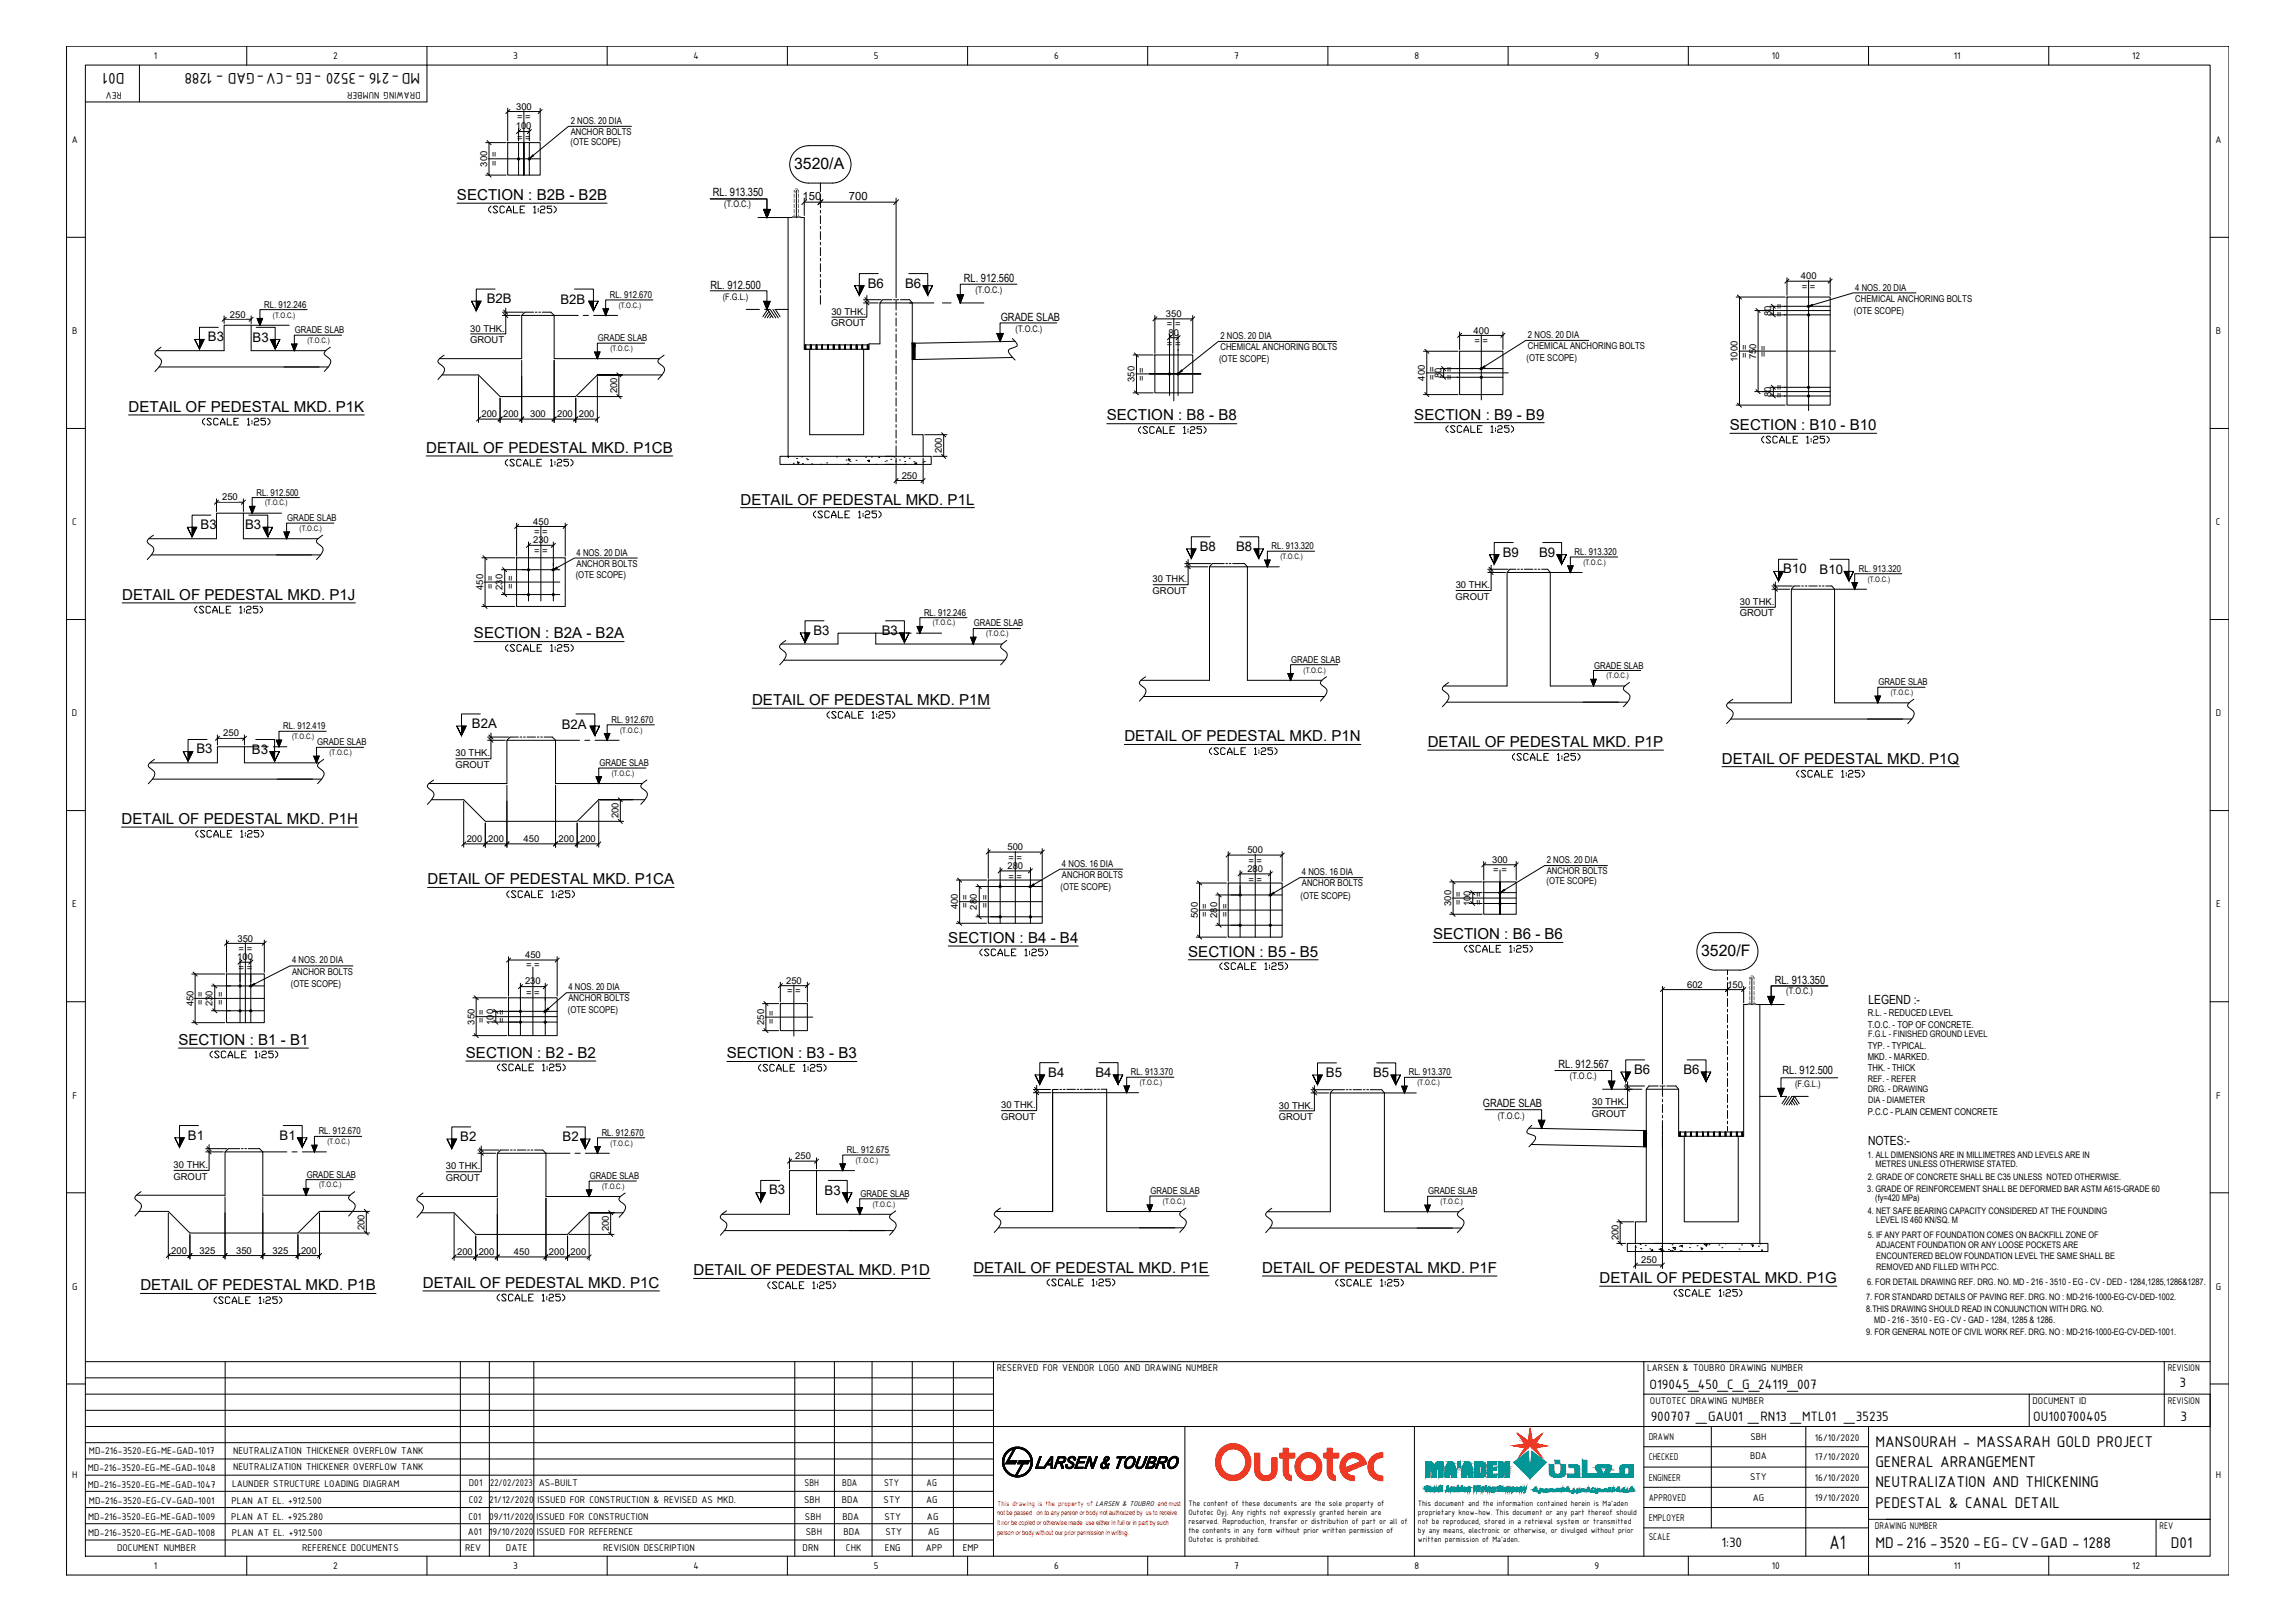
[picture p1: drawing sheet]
<svg xmlns="http://www.w3.org/2000/svg" width="841mm" height="594mm" viewBox="0 0 841 594" stroke-linecap="round" stroke-linejoin="round" font-family="sans-serif">
<defs><g id="words">
<text font-size="7.7" x="670.4" y="567.3">A1</text>
<g font-size="6.2">
<text x="178.2" y="79">(SCALE 1:25)</text>
<text x="416.3" y="159.8">(SCALE 1:25)</text>
<text x="382.8" y="472">(SCALE 1:25)</text>
</g>
<g font-size="6.1">
<text x="45.6" y="26.8" transform="rotate(180 45.6 26.8)">D01</text>
<text x="154" y="26.8" transform="rotate(180 154 26.8)">MD-216 -3520 -EG -CV-GAD - 1288</text>
<text x="687.2" y="529.9">MANSOURAH - MASSARAH GOLD PROJECT</text>
<text x="687.2" y="537.3">GENERAL ARRANGEMENT</text>
<text x="687.2" y="544.7">NEUTRALIZATION AND THICKENING</text>
<text x="687.2" y="552.2">PEDESTAL &amp; CANAL DETAIL</text>
<text x="687.2" y="567">MD-216 -3520 -EG- CV-GAD - 1288</text>
<text x="795.6" y="567">D01</text>
</g>
<g font-size="5.8">
<text x="291" y="61.8">3520/A</text>
<text x="623.4" y="350.1">3520/F</text>
</g>
<g font-size="5.7">
<text x="73.4" y="156.6">(SCALE 1:25)</text>
<text x="529.2" y="159.1">(SCALE 1:25)</text>
<text x="644.5" y="163">(SCALE 1:25)</text>
<text x="184.1" y="171.4">(SCALE 1:25)</text>
<text x="297.4" y="190.5">(SCALE 1:25)</text>
<text x="70.6" y="225.4">(SCALE 1:25)</text>
<text x="184.5" y="239.5">(SCALE 1:25)</text>
<text x="302.3" y="263.9">(SCALE 1:25)</text>
<text x="442.4" y="277.3">(SCALE 1:25)</text>
<text x="553.5" y="279.4">(SCALE 1:25)</text>
<text x="657.6" y="285.4">(SCALE 1:25)</text>
<text x="70.9" y="307.6">(SCALE 1:25)</text>
<text x="184.9" y="329.5">(SCALE 1:25)</text>
<text x="358.1" y="351">(SCALE 1:25)</text>
<text x="535.9" y="349.6">(SCALE 1:25)</text>
<text x="446.3" y="356">(SCALE 1:25)</text>
<text x="76.2" y="388.4">(SCALE 1:25)</text>
<text x="181.3" y="393">(SCALE 1:25)</text>
<text x="277.3" y="393.3">(SCALE 1:25)</text>
<text x="280.5" y="472.7">(SCALE 1:25)</text>
<text x="488.6" y="472">(SCALE 1:25)</text>
<text x="77.6" y="478.4">(SCALE 1:25)</text>
<text x="181.3" y="477.3">(SCALE 1:25)</text>
<text x="612.8" y="475.5">(SCALE 1:25)</text>
</g>
<g font-size="5.5">
<text x="167.5" y="73.2">SECTION : B2B - B2B</text>
<text x="47.1" y="150.8">DETAIL OF PEDESTAL MKD. P1K</text>
<text x="405.6" y="154">SECTION : B8 - B8</text>
<text x="518.3" y="153.7">SECTION : B9 - B9</text>
<text x="633.9" y="157.5">SECTION : B10 - B10</text>
<text x="156.2" y="165.8">DETAIL OF PEDESTAL MKD. P1CB</text>
<text x="271.4" y="184.8">DETAIL OF PEDESTAL MKD. P1L</text>
<text x="44.8" y="219.7">DETAIL OF PEDESTAL MKD. P1J</text>
<text x="173.7" y="233.8">SECTION : B2A - B2A</text>
<text x="275.6" y="258.2">DETAIL OF PEDESTAL MKD. P1M</text>
<text x="412" y="271.5">DETAIL OF PEDESTAL MKD. P1N</text>
<text x="523.2" y="273.6">DETAIL OF PEDESTAL MKD. P1P</text>
<text x="631" y="279.7">DETAIL OF PEDESTAL MKD. P1Q</text>
<text x="44.5" y="301.8">DETAIL OF PEDESTAL MKD. P1H</text>
<text x="156.7" y="323.9">DETAIL OF PEDESTAL MKD. P1CA</text>
<text x="347.5" y="345.4">SECTION : B4 - B4</text>
<text x="525.1" y="344">SECTION : B6 - B6</text>
<text x="435.4" y="350.4">SECTION : B5 - B5</text>
<text x="65.4" y="382.7">SECTION : B1 - B1</text>
<text x="170.7" y="387.5">SECTION : B2 - B2</text>
<text x="266.4" y="387.6">SECTION : B3 - B3</text>
<text x="254.2" y="467.1">DETAIL OF PEDESTAL MKD. P1D</text>
<text x="356.7" y="466.1">DETAIL OF PEDESTAL MKD. P1E</text>
<text x="462.6" y="466.2">DETAIL OF PEDESTAL MKD. P1F</text>
<text x="51.4" y="472.6">DETAIL OF PEDESTAL MKD. P1B</text>
<text x="155" y="471.6">DETAIL OF PEDESTAL MKD. P1C</text>
<text x="586.2" y="469.9">DETAIL OF PEDESTAL MKD. P1G</text>
</g>
<g font-size="5.4">
<text x="604.5" y="508.6">O19045_450_C_G_24119_007</text>
<text x="798.7" y="508.1">3</text>
<text x="604.9" y="520.5">900707 _GAU01 _RN13 _MTL01 _35235</text>
<text x="745.1" y="520.5">OU100700405</text>
<text x="799" y="520.5">3</text>
<text x="630.9" y="566.5">1:30</text>
</g>
<g font-size="4.8">
<text x="318" y="105.3">B6</text>
<text x="331.7" y="105.5">B6</text>
<text x="178.4" y="110.9">B2B</text>
<text x="205.4" y="111.4">B2B</text>
<text x="76.2" y="125">B3</text>
<text x="92.5" y="125.1">B3</text>
<text x="73.5" y="193.8">B3</text>
<text x="89.8" y="193.9">B3</text>
<text x="439.7" y="201.7">B8</text>
<text x="453" y="201.8">B8</text>
<text x="550.7" y="203.8">B9</text>
<text x="564" y="204">B9</text>
<text x="653.5" y="210">B10</text>
<text x="666.8" y="210.1">B10</text>
<text x="298.1" y="232.5">B3</text>
<text x="323.1" y="232.6">B3</text>
<text x="172.9" y="266.5">B2A</text>
<text x="205.9" y="267">B2A</text>
<text x="72" y="276">B3</text>
<text x="92.3" y="276.1">B3</text>
<text x="384.1" y="394.4">B4</text>
<text x="401.4" y="394.5">B4</text>
<text x="485.9" y="394.4">B5</text>
<text x="503.2" y="394.5">B5</text>
<text x="598.8" y="393.3">B6</text>
<text x="616.9" y="393.4">B6</text>
<text x="68.9" y="417.4">B1</text>
<text x="102.4" y="417.5">B1</text>
<text x="168.7" y="417.9">B2</text>
<text x="206.2" y="418">B2</text>
<text x="281.9" y="437.5">B3</text>
<text x="302.2" y="437.6">B3</text>
</g>
<g font-size="4.6">
<text x="684.7" y="367.8">LEGEND :-</text>
<text x="684.6" y="419.2">NOTES:-</text>
</g>
<g font-size="4.1">
<text x="261.2" y="72">RL. 913.350</text>
<text x="294.1" y="73.3">150</text>
<text x="311.1" y="73.3">700</text>
<text x="260.3" y="105.7">RL. 912.500</text>
<text x="353.2" y="103.3">RL. 912.560</text>
<text x="366.7" y="117.4">GRADE SLAB</text>
<text x="650.4" y="360.3">RL. 913.350</text>
<text x="571.1" y="391.2">RL. 912.567</text>
<text x="653.2" y="393.5">RL. 912.500</text>
<text x="543.4" y="405.6">GRADE SLAB</text>
</g>
<g font-size="3.8">
<text x="56.4" y="21.5">1</text>
<text x="122" y="21.6">2</text>
<text x="188.1" y="21.5">3</text>
<text x="254.1" y="21.5">4</text>
<text x="320.2" y="21.5">5</text>
<text x="386.3" y="21.5">6</text>
<text x="452.3" y="21.5">7</text>
<text x="518.3" y="21.5">8</text>
<text x="584.4" y="21.5">9</text>
<text x="649.3" y="21.5">10</text>
<text x="715.9" y="21.5">11</text>
<text x="781.3" y="21.6">12</text>
<text x="44.7" y="33.7" transform="rotate(180 44.7 33.7)">REV</text>
<text x="154.2" y="33.7" transform="rotate(180 154.2 33.7)">DRAWING NUMBER</text>
<text x="26.4" y="52.4">A</text>
<text x="811.9" y="52.4">A</text>
<text x="26.5" y="122.4">B</text>
<text x="812" y="122.4">B</text>
<text x="26.5" y="192.4">C</text>
<text x="812" y="192.4">C</text>
<text x="26.4" y="262.4">D</text>
<text x="812" y="262.4">D</text>
<text x="26.5" y="332.4">E</text>
<text x="812.1" y="332.4">E</text>
<text x="26.5" y="402.4">F</text>
<text x="812.1" y="402.4">F</text>
<text x="26.5" y="472.4">G</text>
<text x="812" y="472.4">G</text>
<text x="365.3" y="502.2">RESERVED FOR VENDOR LOGO AND DRAWING NUMBER</text>
<text x="603.6" y="502.2">LARSEN &amp; TOUBRO DRAWING NUMBER</text>
<text x="794.4" y="502.2">REVISION</text>
<text x="604.6" y="514.1">OUTOTEC DRAWING NUMBER</text>
<text x="744.9" y="514.1">DOCUMENT ID</text>
<text x="794.4" y="514.1">REVISION</text>
<text x="604.2" y="527.4">DRAWN</text>
<text x="641.5" y="527.6">SBH</text>
<text x="665.1" y="527.9">16/10/2020</text>
<text x="32.6" y="532.6">MD-216-3520-EG-ME-GAD-1017</text>
<text x="85.4" y="532.6">NEUTRALIZATION THICKENER OVERFLOW TANK</text>
<text x="32.2" y="538.6">MD-216-3520-EG-ME-GAD-1048</text>
<text x="85.4" y="538.6">NEUTRALIZATION THICKENER OVERFLOW TANK</text>
<text x="604.2" y="534.8">CHECKED</text>
<text x="641.3" y="534.5">BDA</text>
<text x="665.1" y="534.6">17/10/2020</text>
<text x="26.5" y="541.4">H</text>
<text x="32.2" y="544.8">MD-216-3520-EG-ME-GAD-1047</text>
<text x="85" y="544.8">LAUNDER STRUCTURE LOADING DIAGRAM</text>
<text x="171.8" y="544.2">D01</text>
<text x="179.6" y="544.2">22/02/2023</text>
<text x="197.4" y="544.2">AS-BUILT</text>
<text x="294.9" y="544.2">SBH</text>
<text x="308.6" y="544.2">BDA</text>
<text x="324" y="544.2">STY</text>
<text x="339.6" y="544.2">AG</text>
<text x="604.2" y="542.3">ENGINEER</text>
<text x="641.3" y="542.1">STY</text>
<text x="665.1" y="542.3">16/10/2020</text>
<text x="812" y="541.4">H</text>
<text x="32.6" y="550.8">MD-216-3520-EG-CV-GAD-1001</text>
<text x="84.8" y="550.7">PLAN AT EL. +912.500</text>
<text x="171.8" y="550.4">C02</text>
<text x="179.3" y="550.4">21/12/2020</text>
<text x="196.9" y="550.4">ISSUED FOR CONSTRUCTION &amp; REVISED AS MKD.</text>
<text x="294.7" y="550.4">SBH</text>
<text x="308.4" y="550.4">BDA</text>
<text x="323.8" y="550.4">STY</text>
<text x="339.4" y="550.4">AG</text>
<text x="604.2" y="549.7">APPROVED</text>
<text x="642.4" y="549.7">AG</text>
<text x="665.1" y="549.6">19/10/2020</text>
<text x="32.3" y="556.7">MD-216-3520-EG-ME-GAD-1009</text>
<text x="84.8" y="556.6">PLAN AT EL. +925.280</text>
<text x="171.7" y="556.7">C01</text>
<text x="179.2" y="556.7">09/11/2020</text>
<text x="196.6" y="556.7">ISSUED FOR CONSTRUCTION</text>
<text x="295" y="556.7">SBH</text>
<text x="308.7" y="556.7">BDA</text>
<text x="324.1" y="556.7">STY</text>
<text x="339.7" y="556.7">AG</text>
<text x="604.2" y="557.1">EMPLOYER</text>
<text x="32.3" y="562.6">MD-216-3520-EG-ME-GAD-1008</text>
<text x="85" y="562.6">PLAN AT EL. +912.500</text>
<text x="171.4" y="562.3">A01</text>
<text x="179.2" y="562.3">19/10/2020</text>
<text x="196.7" y="562.3">ISSUED FOR REFERENCE</text>
<text x="295.3" y="562.3">SBH</text>
<text x="309.1" y="562.3">BDA</text>
<text x="324.4" y="562.3">STY</text>
<text x="340" y="562.3">AG</text>
<text x="604.2" y="563.9">SCALE</text>
<text x="687.1" y="560.2">DRAWING NUMBER</text>
<text x="791.4" y="560.2">REV</text>
<text x="42.9" y="568.2">DOCUMENT NUMBER</text>
<text x="110.7" y="568.2">REFERENCE DOCUMENTS</text>
<text x="170.4" y="568.2">REV</text>
<text x="185.4" y="568.2">DATE</text>
<text x="221.1" y="568.2">REVISION DESCRIPTION</text>
<text x="294.1" y="568.2">DRN</text>
<text x="310" y="568.2">CHK</text>
<text x="324.3" y="568.2">ENG</text>
<text x="339.3" y="568.2">APP</text>
<text x="352.8" y="568.2">EMP</text>
<text x="56.4" y="574.6">1</text>
<text x="122" y="574.6">2</text>
<text x="188.1" y="574.5">3</text>
<text x="254.1" y="574.6">4</text>
<text x="320.2" y="574.5">5</text>
<text x="386.3" y="574.6">6</text>
<text x="452.3" y="574.6">7</text>
<text x="518.3" y="574.6">8</text>
<text x="584.4" y="574.7">9</text>
<text x="649.3" y="574.6">10</text>
<text x="715.9" y="574.6">11</text>
<text x="781.3" y="574.6">12</text>
</g>
<g font-size="3.5">
<text x="189.1" y="40.2">300</text>
<text x="189" y="47.4">100</text>
<text x="189.5" y="44">= =</text>
<text x="209.1" y="45.4">2 NOS. 20 DIA</text>
<text x="189.5" y="51.5">= =</text>
<text x="209" y="53.2">(OTE SCOPE)</text>
<text x="209.1" y="49.5">ANCHOR BOLTS</text>
<text x="178.6" y="61" transform="rotate(-90 178.6 61)">300</text>
<text x="182.3" y="60.7" transform="rotate(-90 182.3 60.7)">= =</text>
<text x="659.9" y="102.3">400</text>
<text x="660.3" y="106.1">= =</text>
<text x="679.9" y="106.4">4 NOS. 20 DIA</text>
<text x="96.8" y="112.7">RL. 912.246</text>
<text x="223.5" y="109.1">RL. 912.670</text>
<text x="679.9" y="110.5">CHEMICAL ANCHORING BOLTS</text>
<text x="84.2" y="116.3">250</text>
<text x="304.6" y="119.5">GROUT</text>
<text x="304.7" y="115.3">30 THK.</text>
<text x="427.3" y="116.1">350</text>
<text x="427.7" y="119.9">= =</text>
<text x="649" y="115.7" transform="rotate(-90 649 115.7)">80</text>
<text x="653.2" y="116.2" transform="rotate(-90 653.2 116.2)">= =</text>
<text x="679.4" y="115">(OTE SCOPE)</text>
<text x="108.1" y="122">GRADE SLAB</text>
<text x="172.3" y="125.6">GROUT</text>
<text x="172.3" y="121.5">30 THK.</text>
<text x="219.1" y="125">GRADE SLAB</text>
<text x="428.2" y="122.9">80</text>
<text x="447.3" y="124.2">2 NOS. 20 DIA</text>
<text x="540" y="122.2">400</text>
<text x="540.3" y="125.9">= =</text>
<text x="559.9" y="123.8">2 NOS. 20 DIA</text>
<text x="427.7" y="127">= =</text>
<text x="447.3" y="128.2">CHEMICAL ANCHORING BOLTS</text>
<text x="559.9" y="127.8">CHEMICAL ANCHORING BOLTS</text>
<text x="640.5" y="131.1" transform="rotate(-90 640.5 131.1)">= =</text>
<text x="643.6" y="131.5" transform="rotate(-90 643.6 131.5)">750</text>
<text x="647.4" y="130.6" transform="rotate(-90 647.4 130.6)">==</text>
<text x="446.7" y="132.8">(OTE SCOPE)</text>
<text x="559.4" y="132.4">(OTE SCOPE)</text>
<text x="636.8" y="132.5" transform="rotate(-90 636.8 132.5)">1000</text>
<text x="415.8" y="139.8" transform="rotate(-90 415.8 139.8)">350</text>
<text x="419.6" y="139.4" transform="rotate(-90 419.6 139.4)">= =</text>
<text x="522.2" y="139.4" transform="rotate(-90 522.2 139.4)">400</text>
<text x="525.9" y="139.1" transform="rotate(-90 525.9 139.1)">= =</text>
<text x="528.2" y="138.5" transform="rotate(-90 528.2 138.5)">80</text>
<text x="532.3" y="139.1" transform="rotate(-90 532.3 139.1)">= =</text>
<text x="226.1" y="144.1" transform="rotate(-90 226.1 144.1)">200</text>
<text x="649" y="145.4" transform="rotate(-90 649 145.4)">80</text>
<text x="653.2" y="145.9" transform="rotate(-90 653.2 145.9)">= =</text>
<text x="176.4" y="152.8">200</text>
<text x="184.4" y="152.8">200</text>
<text x="194.3" y="152.8">300</text>
<text x="204.2" y="152.8">200</text>
<text x="212.1" y="152.8">200</text>
<text x="345.1" y="166" transform="rotate(-90 345.1 166)">200</text>
<text x="330.5" y="175.3">250</text>
<text x="81.4" y="183.3">250</text>
<text x="94" y="181.5">RL. 912.500</text>
<text x="105.3" y="190.9">GRADE SLAB</text>
<text x="195.4" y="192.2">450</text>
<text x="195.7" y="195.9">= =</text>
<text x="195.4" y="198.9">230</text>
<text x="195.7" y="203">= =</text>
<text x="211.3" y="203.5">4 NOS. 20 DIA</text>
<text x="466" y="201.2">RL. 913.320</text>
<text x="577" y="203.2">RL. 913.320</text>
<text x="211.3" y="207.6">ANCHOR BOLTS</text>
<text x="681.2" y="209.4">RL. 913.320</text>
<text x="180.8" y="215.7" transform="rotate(-90 180.8 215.7)">= =</text>
<text x="188.3" y="215.7" transform="rotate(-90 188.3 215.7)">= =</text>
<text x="211" y="211.8">(OTE SCOPE)</text>
<text x="422.4" y="213.3">30 THK.</text>
<text x="533.4" y="215.4">30 THK.</text>
<text x="177.1" y="216" transform="rotate(-90 177.1 216)">450</text>
<text x="184.1" y="216.1" transform="rotate(-90 184.1 216.1)">230</text>
<text x="422.4" y="217.5">GROUT</text>
<text x="533.4" y="219.6">GROUT</text>
<text x="637.6" y="221.6">30 THK.</text>
<text x="338.6" y="225.5">RL. 912.246</text>
<text x="637.5" y="225.7">GROUT</text>
<text x="356.9" y="229.4">GRADE SLAB</text>
<text x="473.2" y="242.7">GRADE SLAB</text>
<text x="584.2" y="244.9">GRADE SLAB</text>
<text x="688.3" y="251">GRADE SLAB</text>
<text x="81.8" y="269.7">250</text>
<text x="103.8" y="267.1">RL. 912.419</text>
<text x="224.1" y="264.7">RL. 912.670</text>
<text x="116.2" y="273">GRADE SLAB</text>
<text x="166.9" y="281.2">GROUT</text>
<text x="166.9" y="277.1">30 THK.</text>
<text x="219.7" y="280.5">GRADE SLAB</text>
<text x="226.7" y="299.7" transform="rotate(-90 226.7 299.7)">200</text>
<text x="171" y="308.4">200</text>
<text x="178.9" y="308.4">200</text>
<text x="191.9" y="308.4">450</text>
<text x="204.7" y="308.4">200</text>
<text x="212.6" y="308.4">200</text>
<text x="369.2" y="311.4">500</text>
<text x="369.6" y="315.2">= =</text>
<text x="389.2" y="317.5">4 NOS. 16 DIA</text>
<text x="457.1" y="312.5">500</text>
<text x="457.5" y="316.3">= =</text>
<text x="546.8" y="316.1">300</text>
<text x="566.8" y="316.1">2 NOS. 20 DIA</text>
<text x="369.2" y="318.2">280</text>
<text x="369.6" y="322.3">= =</text>
<text x="389.2" y="321.5">ANCHOR BOLTS</text>
<text x="457.1" y="319.2">280</text>
<text x="457.5" y="323.4">= =</text>
<text x="477.1" y="320.5">4 NOS. 16 DIA</text>
<text x="547.2" y="319.8">= =</text>
<text x="566.7" y="323.9">(OTE SCOPE)</text>
<text x="566.8" y="320.2">ANCHOR BOLTS</text>
<text x="388.7" y="326.1">(OTE SCOPE)</text>
<text x="476.6" y="329.1">(OTE SCOPE)</text>
<text x="477.1" y="324.6">ANCHOR BOLTS</text>
<text x="351" y="333.1" transform="rotate(-90 351 333.1)">400</text>
<text x="354.8" y="332.7" transform="rotate(-90 354.8 332.7)">= =</text>
<text x="358" y="333.1" transform="rotate(-90 358 333.1)">280</text>
<text x="362.2" y="332.7" transform="rotate(-90 362.2 332.7)">= =</text>
<text x="442.7" y="335.8" transform="rotate(-90 442.7 335.8)">= =</text>
<text x="450.1" y="335.8" transform="rotate(-90 450.1 335.8)">= =</text>
<text x="531.8" y="331.8" transform="rotate(-90 531.8 331.8)">300</text>
<text x="535.6" y="331.4" transform="rotate(-90 535.6 331.4)">= =</text>
<text x="538.9" y="331.9" transform="rotate(-90 538.9 331.9)">100</text>
<text x="543" y="331.4" transform="rotate(-90 543 331.4)">= =</text>
<text x="438.9" y="336.2" transform="rotate(-90 438.9 336.2)">500</text>
<text x="446" y="336.2" transform="rotate(-90 446 336.2)">280</text>
<text x="87" y="344.8">350</text>
<text x="87" y="351.6">100</text>
<text x="87.4" y="348.6">= =</text>
<text x="107" y="352.9">4 NOS. 20 DIA</text>
<text x="192.4" y="351">450</text>
<text x="87.4" y="355.7">= =</text>
<text x="107" y="357">ANCHOR BOLTS</text>
<text x="192.8" y="354.7">= =</text>
<text x="106.6" y="361.4">(OTE SCOPE)</text>
<text x="192.4" y="360.6">230</text>
<text x="192.8" y="364.7">= =</text>
<text x="208.3" y="362.7">4 NOS. 20 DIA</text>
<text x="288.1" y="360.3">250</text>
<text x="288.4" y="364.1">= =</text>
<text x="618.3" y="361.8">602</text>
<text x="633" y="361.8">150</text>
<text x="70.9" y="368.5" transform="rotate(-90 70.9 368.5)">450</text>
<text x="74.6" y="368.2" transform="rotate(-90 74.6 368.2)">= =</text>
<text x="77.9" y="368.5" transform="rotate(-90 77.9 368.5)">230</text>
<text x="82" y="368.2" transform="rotate(-90 82 368.2)">= =</text>
<text x="208.1" y="371">(OTE SCOPE)</text>
<text x="208.3" y="366.8">ANCHOR BOLTS</text>
<text x="173.9" y="375.2" transform="rotate(-90 173.9 375.2)">350</text>
<text x="177.6" y="374.9" transform="rotate(-90 177.6 374.9)">= =</text>
<text x="180.9" y="375.4" transform="rotate(-90 180.9 375.4)">100</text>
<text x="185" y="374.9" transform="rotate(-90 185 374.9)">= =</text>
<text x="280" y="375.4" transform="rotate(-90 280 375.4)">250</text>
<text x="283.8" y="375" transform="rotate(-90 283.8 375)">= =</text>
<text x="684.4" y="376.5">T.O.C. - TOP OF CONCRETE.</text>
<text x="684.4" y="372.1">R.L. - REDUCED LEVEL</text>
<text x="684.4" y="384.2">TYP. - TYPICAL.</text>
<text x="684.4" y="388.1">MKD. - MARKED.</text>
<text x="414.4" y="393.8">RL. 913.370</text>
<text x="516.3" y="393.9">RL. 913.370</text>
<text x="684.4" y="392.2">THK. - THICK</text>
<text x="366.9" y="405.9">30 THK.</text>
<text x="468.7" y="406">30 THK.</text>
<text x="583.4" y="404.8">30 THK.</text>
<text x="366.9" y="410.1">GROUT</text>
<text x="468.6" y="410.2">GROUT</text>
<text x="583.4" y="409">GROUT</text>
<text x="684.4" y="408.2">P.C.C - PLAIN CEMENT CONCRETE</text>
<text x="116.8" y="415.5">RL. 912.670</text>
<text x="220.5" y="416">RL. 912.670</text>
<text x="291.4" y="424.6">250</text>
<text x="310.4" y="422.3">RL. 912.675</text>
<text x="63.6" y="427.8">30 THK.</text>
<text x="112.4" y="431.3">GRADE SLAB</text>
<text x="163.4" y="428.3">30 THK.</text>
<text x="216.1" y="431.8">GRADE SLAB</text>
<text x="63.6" y="432">GROUT</text>
<text x="163.4" y="432.5">GROUT</text>
<text x="421.6" y="437.3">GRADE SLAB</text>
<text x="523.4" y="437.4">GRADE SLAB</text>
<text x="315.3" y="438.4">GRADE SLAB</text>
<text x="133.6" y="450.5" transform="rotate(-90 133.6 450.5)">200</text>
<text x="223.1" y="451" transform="rotate(-90 223.1 451)">200</text>
<text x="593.1" y="454.3" transform="rotate(-90 593.1 454.3)">200</text>
<text x="62.8" y="459.2">200</text>
<text x="73.2" y="459.2">325</text>
<text x="86.5" y="459.2">350</text>
<text x="99.9" y="459.2">325</text>
<text x="110.3" y="459.2">200</text>
<text x="167.5" y="459.7">200</text>
<text x="175.4" y="459.7">200</text>
<text x="188.3" y="459.7">450</text>
<text x="201.2" y="459.7">200</text>
<text x="209.1" y="459.7">200</text>
<text x="601.4" y="462.7">250</text>
</g>
<g font-size="3.3">
<text x="265.4" y="75.9">(T.O.C.)</text>
<text x="357.4" y="107.3">(T.O.C.)</text>
<text x="264.9" y="109.7">(F.G.L.)</text>
<text x="372.2" y="121.7">(T.O.C.)</text>
<text x="654.6" y="364.2">(T.O.C.)</text>
<text x="684.7" y="380">F.G.L - FINISHED GROUND LEVEL</text>
<text x="575.3" y="395.3">(T.O.C.)</text>
<text x="657.8" y="398">(F.G.L.)</text>
<text x="684.4" y="396.4">REF. - REFER</text>
<text x="684.4" y="400.1">DRG. - DRAWING</text>
<text x="684.6" y="403.9">DIA - DIAMETER</text>
<text x="548.9" y="409.9">(T.O.C.)</text>
<text x="684.4" y="424.1">1. ALL DIMENSIONS ARE IN MILLIMETRES AND LEVELS ARE IN</text>
<text x="687.3" y="427.5">METRES UNLESS OTHERWISE STATED.</text>
<text x="684.3" y="436.6">3. GRADE OF REINFORCEMENT SHALL BE DEFORMED BAR ASTM A615-GRADE 60</text>
<text x="684.5" y="432.1">2. GRADE OF CONCRETE SHALL BE C35 UNLESS NOTED OTHERWISE.</text>
<text x="687.2" y="439.8">(fy=420 MPa)</text>
<text x="684.5" y="444.7">4. NET SAFE BEARING CAPACITY CONSIDERED AT THE FOUNDING</text>
<text x="687.6" y="448.1">LEVEL IS 460 KN/SQ. M</text>
<text x="684.5" y="453.6">5. IF ANY PART OF FOUNDATION COMES ON BACKFILL ZONE OF</text>
<text x="687.6" y="461.3">ENCOUNTERED BELOW FOUNDATION LEVEL THE SAME SHALL BE</text>
<text x="687.6" y="457.2">ADJACENT FOUNDATION OR ANY LOOSE POCKETS ARE</text>
<text x="687.6" y="465.3">REMOVED AND FILLED WITH PCC.</text>
<text x="684.2" y="470.8">6. FOR DETAIL DRAWING REF. DRG. NO. MD - 216 - 3510 - EG - CV - DED - 1284,1285,1286&amp;1287.</text>
<text x="683.9" y="476.1">7. FOR STANDARD DETAILS OF PAVING REF. DRG. NO : MD-216-1000-EG-CV-DED-1002.</text>
<text x="683.9" y="480.7">8.THIS DRAWING SHOULD READ IN CONJUNCTION WITH DRG. NO.</text>
<text x="686.8" y="484.4">MD - 216 - 3510 - EG - CV - GAD - 1284, 1285 &amp; 1286.</text>
<text x="683.9" y="488.9">9. FOR GENERAL NOTE OF CIVIL WORK REF. DRG. NO : MD-216-1000-EG-CV-DED-1001.</text>
</g>
<g font-size="3.1">
<text x="435.5" y="551.7">The content of these documents are the sole property of</text>
<text x="519.6" y="551.7">This document and the information contained herein is Ma'aden</text>
<text x="435.5" y="554.9">Outotec Oyj. Any rights not expressly granted herein are</text>
<text x="519.6" y="554.9">proprietary know-how. This document or any part thereof should</text>
<text x="435.5" y="558.2">reserved. Reproduction, transfer or distribution of part or all of</text>
<text x="435.5" y="561.6">the contents in any form without prior written permission of</text>
<text x="519.6" y="558.2">not be reproduced, stored in a retrieval system or transmitted</text>
<text x="519.6" y="561.6">by any means, electronic or otherwise, or divulged without prior</text>
<text x="435.5" y="564.9">Outotec is prohibited.</text>
<text x="519.6" y="564.9">written permission of Ma'aden.</text>
</g>
<g font-size="2.8">
<text x="226.7" y="112.7">(T.O.C.)</text>
<text x="100" y="116.3">(T.O.C.)</text>
<text x="112.6" y="125.6">(T.O.C.)</text>
<text x="223.7" y="128.5">(T.O.C.)</text>
<text x="97.2" y="185.1">(T.O.C.)</text>
<text x="109.8" y="194.5">(T.O.C.)</text>
<text x="469.2" y="204.8">(T.O.C.)</text>
<text x="580.3" y="206.8">(T.O.C.)</text>
<text x="684.4" y="213">(T.O.C.)</text>
<text x="341.9" y="229.1">(T.O.C.)</text>
<text x="361.4" y="233">(T.O.C.)</text>
<text x="477.7" y="246.3">(T.O.C.)</text>
<text x="588.7" y="248.4">(T.O.C.)</text>
<text x="692.9" y="254.6">(T.O.C.)</text>
<text x="227.3" y="268.3">(T.O.C.)</text>
<text x="107" y="270.7">(T.O.C.)</text>
<text x="120.8" y="276.6">(T.O.C.)</text>
<text x="224.2" y="284.1">(T.O.C.)</text>
<text x="417.7" y="397.4">(T.O.C.)</text>
<text x="519.5" y="397.5">(T.O.C.)</text>
<text x="120" y="419.1">(T.O.C.)</text>
<text x="223.8" y="419.6">(T.O.C.)</text>
<text x="313.6" y="425.9">(T.O.C.)</text>
<text x="116.9" y="434.9">(T.O.C.)</text>
<text x="220.7" y="435.4">(T.O.C.)</text>
<text x="319.8" y="441.9">(T.O.C.)</text>
<text x="426.2" y="440.9">(T.O.C.)</text>
<text x="527.9" y="441">(T.O.C.)</text>
</g>
<text font-size="2.8" fill="#f00" x="365.5" y="551.5">This drawing is the property of LARSEN &amp; TOUBRO and must</text>
<g font-size="2.5" fill="#f00">
<text x="365.4" y="555">not be passed on to any person or body not authorized by us to receive</text>
<text x="365.4" y="558.6">it nor be copied or otherwise made use either in full or in part by such</text>
<text x="365.4" y="562.2">person or body without our prior permission in writing.</text>
</g>
</g></defs>
<!-- layer: CI-NEWLINES -->
<g fill="none" stroke="#000" stroke-width=".37">
<path d="M186.1 52.2h11.9v11.9h-11.9zM654.9 108.8h15.8v39.6h-15.8zM57.4 128.4h24.7v-9.3h9.9v9.3h27.3M58.3 134.4h62M59 127.2l-1.4 1.1a1.09 1.09 0 0 0-.8 .8 1.09 1.09 0 0 0 .4 1.1l1.3 .9a1.8 1.8 0 0 1 0 3l-1.7 2M121.1 127.2l-1.5 1a1.12 1.12 0 0 0-.8 .9 1.12 1.12 0 0 0 .5 1.1l1.2 .9a2.17 2.17 0 0 1-.4 3.6l-1.3 1.4M161.1 131.4h30.1v-15.9h11.9v15.9h38.6M162 137.3h13.3l8 7.9h27.7l7.9-7.9M162.7 130.1l-1.4 1a1.12 1.12 0 0 0-.8 .9 1.12 1.12 0 0 0 .5 1.1l1.2 1a2.16 2.16 0 0 1-.5 3.5l-1.2 1.4M228 137.3h-9.1h23.7M243.4 130.1l-1.5 1a1.13 1.13 0 0 0-.3 2l1.2 1a1.83 1.83 0 0 1 .1 2.8l-1.8 2.1M334.3 126.7h1"/>
<path d="M371 124l1.2 1.3a.95 .95 0 0 1 .6 .9 .95 .95 0 0 1-.7 .9l-1.5 .5a1.16 1.16 0 0 0-1.1 .9 1.16 1.16 0 0 0 .6 1.3l1.9 2.1M371.1 130.9l-36.8 .8M371.9 125l-37.6 .7M423.2 130h13.9v13.9h-13.9zM534.9 128.7h15.9v15.8h-15.9zM288.5 167.1l.4 .4 .1-.4M288.8 167.1h-3v3h41.6M288.8 167.1v-87.4h5.9v48.2h2v31.3h19.8v-31.3h2v-2h4v-14.9h11.8v48.2h4v7.9M288.8 167.1h38.6M291.1 169.7h.1M292.2 169.2l.7 .2-.4 .5zM292.3 167.9h.1"/>
<path d="M294.2 167.3h.1M294.4 169.8h.1M295.9 168.1h.1M296.3 168.4h.1M297.8 169.9h.1M301.1 170.1h.1M303.3 169.5h.1M307 167.3h.1M310.4 168.5h.1M310.5 170.1h.5M310.9 168.1l.6 .2-.3 .4-.3-.6M311.9 169h.1"/>
<path d="M314.1 168.6h.1M317.5 167.5h.1M318 168.7l.6-.2v.6zM318.4 168.8h.1M319.7 167.4h.1M321.5 170.1h.1M322.4 167.6h.1M324.4 167.1h16.8v3h-16.8M54.5 197.3h24.8v-9.3h9.9v9.3h27.3M56.2 196l-1.5 1.1a1.13 1.13 0 0 0-.3 2l1.3 .9a1.83 1.83 0 0 1 0 2.9l-1.7 2M118.2 196l-1.4 1.1a1.09 1.09 0 0 0-.8 .9 1.09 1.09 0 0 0 .5 1.1l1.2 .9a1.87 1.87 0 0 1 0 2.9l-1.7 2M55.5 203.2h62"/>
<path d="M189.3 204.3h17.8v17.8h-17.8zM286.3 235.9h20.8v-4h13.8v4h46.3M288 234.6l-1.5 1.1a1.13 1.13 0 0 0-.3 2l1.2 .9a1.79 1.79 0 0 1 0 2.9l-1.7 2M368.9 234.6l-1.4 1.1a1.09 1.09 0 0 0-.8 .8 1.09 1.09 0 0 0 .5 1.1l1.2 .9a1.83 1.83 0 0 1 .1 3l-1.8 2M287.2 241.8h81M418.1 249.2h25.1v-41.6h13.9v41.6h27.3M419.1 255.1h66.3M419.8 247.9l-1.5 1.1a1.09 1.09 0 0 0-.8 .8 1.09 1.09 0 0 0 .5 1.1l1.2 .9a1.83 1.83 0 0 1 .1 3l-1.8 2M486.1 247.9l-1.4 1a1.12 1.12 0 0 0-.8 .9 1.12 1.12 0 0 0 .4 1.1l1.3 .9a1.8 1.8 0 0 1 0 3l-1.7 2M529.1 251.2h23.2v-41.5h15.8v41.5h27.4M530.1 257.2h66.3M530.8 250l-1.4 1a1.12 1.12 0 0 0-.8 .9 1.12 1.12 0 0 0 .4 1.1l1.3 1a1.87 1.87 0 0 1 0 2.9l-1.7 2"/>
<path d="M597.2 250l-1.5 1a1.12 1.12 0 0 0-.8 .9 1.12 1.12 0 0 0 .5 1.1l1.2 1a1.77 1.77 0 0 1 0 2.8l-1.7 2.1M633.3 257.4h23.2v-41.6h15.8v41.6h27.3M635 256.2l-1.5 1a1.12 1.12 0 0 0-.8 .9 1.12 1.12 0 0 0 .5 1.1l1.2 .9a1.79 1.79 0 0 1 .1 2.9l-1.8 2M701.3 256.1l-1.4 1.1a1.1 1.1 0 0 0-.8 .9 1.1 1.1 0 0 0 .5 1.1l1.1 .9a1.83 1.83 0 0 1 .1 2.9l-1.7 2M54.9 279.4h24.8v-5.9h9.9v5.9h27.3M56.6 278.1l-1.5 1.1a1.1 1.1 0 0 0-.7 .9 1.1 1.1 0 0 0 .4 1.1l1.2 .9a1.83 1.83 0 0 1 .1 2.9l-1.7 2.1M118.6 278.1l-1.5 1.1a1.14 1.14 0 0 0-.3 2l1.2 .9a1.83 1.83 0 0 1 .1 2.9l-1.7 2M634.2 263.4h66.4M55.8 285.4h62.1M157.2 287h28.6v-15.9h17.8v15.9h31.8M158.1 292.9h11.8l7.9 7.9h33.7l7.9-7.9M158.9 285.7l-1.5 1.1a1.12 1.12 0 0 0-.8 .9 1.12 1.12 0 0 0 .5 1.1l1.2 .9a1.83 1.83 0 0 1 .1 2.9l-1.8 2"/>
<path d="M231.9 292.9h-12.5h16.9M237.1 285.7l-1.5 1.1a1.09 1.09 0 0 0-.8 .8 1.09 1.09 0 0 0 .5 1.1l1.2 .9a1.8 1.8 0 0 1 .1 3l-1.8 2M362.2 322.3h19.7v15.9h-19.7zM450.1 323.4h19.8v19.8h-19.8zM543.7 323h11.9v11.9h-11.9zM83 356.7h13.9v17.9h-13.9zM186.4 365.5h17.8v13.8h-17.8zM286 367.6h9.9v9.9h-9.9zM385.7 400.2v43.5M560.3 413.2l43 .9h-1M561.1 419.2l42.2 .8M561.3 412.2l-1.2 1.3a.94 .94 0 0 0-.6 .9 .94 .94 0 0 0 .7 .8l1.5 .6a1.2 1.2 0 0 1 1.1 .9 1.2 1.2 0 0 1-.6 1.3l-1.9 2"/>
<path d="M602.3 415.1h1M50 437.8h32.5v-15.9h13.8v15.9h32M51.7 436.5l-1.5 1.1a1.1 1.1 0 0 0-.7 .8 1.1 1.1 0 0 0 .4 1.1l1.2 .9a1.83 1.83 0 0 1 .1 3l-1.8 2M130 436.5l-1.4 1a1.12 1.12 0 0 0-.8 .9 1.12 1.12 0 0 0 .4 1.1l1.3 .9a1.87 1.87 0 0 1 0 3l-1.7 2M153.3 438.2h28.9v-15.8h17.9v15.8h27.3M155 437l-1.4 1.1a1.09 1.09 0 0 0-.8 .8 1.09 1.09 0 0 0 .4 1.1l1.3 .9a1.87 1.87 0 0 1 0 3l-1.7 2M229.1 437l-1.5 1a1.12 1.12 0 0 0-.8 .9 1.12 1.12 0 0 0 .5 1.1l1.2 .9a2.17 2.17 0 0 1-.4 3.6l-1.2 1.4M50.9 443.7h10.8l7.9 7.9h39.6l7.9-7.9h12.1M154.3 444.2h12.1l7.9 7.9h33.7l7.9-7.9M225 444.2h-9.1h12.4M264.5 444.8h24.8v-16h9.9v16h27.4M265.5 450.7h62"/>
<path d="M266.2 443.5l-1.4 1a1.14 1.14 0 0 0-.3 2l1.1 1a2.17 2.17 0 0 1-.4 3.5l-1.2 1.4M328.3 443.5l-1.5 1a1.12 1.12 0 0 0-.8 .9 1.12 1.12 0 0 0 .5 1.1l1.2 1a1.83 1.83 0 0 1 0 2.8l-1.7 2.1M364.9 443.7h20.8M365.8 449.7h68M366.6 442.5l-1.5 1.1a1.1 1.1 0 0 0-.7 .9 1.1 1.1 0 0 0 .4 1l1.2 .9a1.83 1.83 0 0 1 .1 3l-1.7 2M385.7 443.7v-43.5h19.9v43.5h27.3M434.6 442.5l-1.5 1a1.12 1.12 0 0 0-.8 .9 1.12 1.12 0 0 0 .5 1.1l1.2 .9a2.17 2.17 0 0 1-.4 3.6l-1.3 1.4M464.4 443.8h23.1v-43.5h19.8v43.5h27.3M465.3 449.8h70.3M466 442.6l-1.4 1.1a1.09 1.09 0 0 0-.8 .8 1.09 1.09 0 0 0 .5 1.1l1.2 .9a1.83 1.83 0 0 1 .1 3l-1.8 2M536.4 442.6l-1.5 1a1.12 1.12 0 0 0-.8 .9 1.12 1.12 0 0 0 .4 1.1l1.3 .9a1.79 1.79 0 0 1 .1 2.9l-1.8 2M599.3 455.4v-7.9h4v-48.6h11.8v17.3h2.1v31.3h19.8v-31.3h2v-48.3h5.9v87.5"/>
<path d="M606.3 455.4h38.6M608.4 457.6l.6-.1v.6zM609.3 455.4h-13v3h13M609.8 457.9h.1M611.8 457.7h.1M612.1 455.5h.1M612.4 458h.1M613 456.9h1l-.1 .9zM613.1 455.9h.1M613.2 458h.1M615.7 456.4h.1M616.1 458.1h.1"/>
<path d="M616.5 458.2h.1M616.6 456.1l-.1 .6-.5-.5 .6-.1M619.5 456.9h.1M619.8 458.3h.1M619.8 455.5h.1M620.9 458.4h.1M622.3 456.3h.1M623.4 457l.6 .2-.3 .5zM624.5 455.6l1-.1-.2 .9zM625.9 455.9h.1M626.6 455.9h.1M630.3 456h.1"/>
<path d="M631.4 457h.1M632.6 455.5h.1M637.7 457.5h.1M638.6 456h.1M641.9 455.5h.1M642 455.9l.3 .7 .3-.5-.6-.2M644.8 456.4h.1M644.9 455.4h3v3h-41.6M645.3 455.6h.1M645.9 457.8l-.4 .1 .4 .2"/>
<circle cx="190" cy="58.2" r=".4"/>
<circle cx="194" cy="58.2" r=".4"/>
<circle cx="662.7" cy="112.2" r=".4"/>
<circle cx="662.7" cy="115.3" r=".4"/>
<circle cx="428.6" cy="137" r=".4"/>
<circle cx="431.7" cy="137" r=".4"/>
<circle cx="542.8" cy="138.2" r=".4"/>
<circle cx="542.8" cy="135" r=".4"/>
<circle cx="662.7" cy="141.9" r=".4"/>
<circle cx="662.7" cy="145.1" r=".4"/>
<circle cx="193.7" cy="208.7" r=".4"/>
<circle cx="193.7" cy="217.8" r=".4"/>
<circle cx="202.8" cy="217.8" r=".4"/>
<circle cx="202.8" cy="208.7" r=".4"/>
<circle cx="366.5" cy="324.7" r=".4"/>
<circle cx="366.5" cy="335.8" r=".4"/>
<circle cx="377.6" cy="335.8" r=".4"/>
<circle cx="377.6" cy="324.7" r=".4"/>
<circle cx="454.4" cy="327.8" r=".4"/>
<circle cx="454.4" cy="338.9" r=".4"/>
<circle cx="465.5" cy="327.8" r=".4"/>
<circle cx="465.5" cy="338.9" r=".4"/>
<circle cx="549.7" cy="330.9" r=".4"/>
<circle cx="549.7" cy="327" r=".4"/>
<circle cx="87.9" cy="370.2" r=".4"/>
<circle cx="87.9" cy="361.1" r=".4"/>
<circle cx="91.9" cy="361.1" r=".4"/>
<circle cx="91.9" cy="370.2" r=".4"/>
<circle cx="190.7" cy="370.4" r=".4"/>
<circle cx="190.7" cy="374.4" r=".4"/>
<circle cx="199.8" cy="374.4" r=".4"/>
<circle cx="199.8" cy="370.4" r=".4"/>
</g>
<!-- layer: CI-TEXT -->
<g fill="none" stroke="#000" stroke-width=".37">
<path d="M296.3 53.4a6.8 6.8 0 0 0-6.9 6.8 6.8 6.8 0 0 0 6.9 6.9h8.7a6.8 6.8 0 0 0 6.9-6.9 6.8 6.8 0 0 0-6.9-6.8M296.3 53.3h8.7M167.5 74.4h55M260.3 72.9h20.8v6.8v-3h-1.2l1.2 3 1.1-3M80 119.9h-6.9v7.9l-1.7-3.5h3.4l-1.7 3.5-1.7-3.5M93.9 119.9h6.9v7.9l1.8-3.5h-3.5l1.7 3.5 1.8-3.5M112.6 113.4h-17.3v5.7v-2.5h.9l-.9 2.5-1.1-2.5M181.4 105.9h-6.9v7.9l-1.7-3.5h3.5l-1.8 3.5-1.7-3.5M210.5 105.9h7v7.9l1.7-3.5h-3.5l1.8 3.5 1.7-3.5M239.3 109.9h-17.3v5.6v-2.4h1l-1 2.4-1-2.4M260.3 106.5h20.8v6.8v-2.9h-1.2l1.2 2.9 1.1-2.9M321.9 100.2h-7v7.9l-1.7-3.5h3.5l-1.8 3.5-1.7-3.5"/>
<path d="M333 100.2h7v7.9l1.7-3.5h-3.5l1.8 3.5 1.7-3.5M372.7 104.1h-20.8v6.9v-3.1h1.2l-1.2 3.1-1.2-3.1M387.3 118.3h-20.8v6.8v-3h1.2l-1.2 3-1.2-3M125.2 122.8h-17.3v5.6v-2.4h.9l-.9 2.4-1.1-2.4M236.2 125.7h-17.3v5.7v-2.5h1l-1 2.5-1-2.5M47.1 152h86.4M405.6 155.2h47.7M518.3 154.8h47.6M633.9 158.7h53.8M156.2 167h90.3M77.3 188.7h-6.9v7.9l-1.7-3.5h3.4l-1.7 3.5-1.7-3.5M91.2 188.7h6.9v7.9l1.8-3.5h-3.5l1.7 3.5 1.8-3.5"/>
<path d="M109.7 182.2h-17.3v5.8v-2.5h1l-1 2.5-1-2.5M122.3 191.6h-17.3v5.7v-2.5h1l-1 2.5-.9-2.5M271.4 185.9h85.7M443.5 196.6h-6.9v7.9l-1.8-3.5h3.5l-1.7 3.5-1.8-3.5M454.3 196.6h7v7.9l1.7-3.5h-3.5l1.8 3.5 1.7-3.5M554.5 198.7h-6.9v7.9l-1.8-3.4h3.5l-1.7 3.4-1.8-3.4M565.4 198.7h6.9v7.9l1.7-3.4h-3.5l1.8 3.4 1.7-3.4M481.8 201.9h-17.4v5.7v-2.5h1.1l-1.1 2.5-.9-2.5M592.8 204h-17.3v5.7v-2.5h1l-1 2.5-1-2.5M658.7 204.9h-6.9v7.9l-1.8-3.5h3.5l-1.7 3.5-1.8-3.5M670.6 204.9h6.9v7.9l1.8-3.5h-3.5l1.7 3.5 1.8-3.5M696.9 210.1h-17.2v5.7v-2.4h.9l-.9 2.4-1.1-2.4"/>
<path d="M44.8 220.8h85.4M173.7 235h55M302 227.4h-7v7.9l-1.7-3.5h3.5l-1.8 3.5-1.7-3.5M324.5 227.4h6.9v7.9l1.8-3.5h-3.5l1.7 3.5 1.8-3.5M354.4 226.2h-17.3v5.7v-2.5h1l-1 2.5-1-2.5M374 230.2h-17.3v5.7v-2.5h1l-1 2.5-1-2.5M275.6 259.4h87.2M490.2 243.5h-17.3v5.7v-2.5h1l-1 2.5-1-2.5M601.3 245.6h-17.4v5.6v-2.4h1.1l-1.1 2.4-.9-2.4M705.4 251.7h-17.3v5.7v-2.5h1l-1 2.5-1-2.5M75.9 270.8h-7v8l-1.7-3.5h3.5l-1.8 3.5-1.7-3.5M93.7 270.8h6.9v8l1.8-3.5h-3.5l1.7 3.5 1.8-3.5"/>
<path d="M119.5 267.8h-17.3v5.7v-2.4h1l-1 2.4-.9-2.4M133.3 273.7h-17.3v5.7v-2.5h1l-1 2.5-1-2.5M176 261.5h-6.9v7.9l-1.7-3.5h3.4l-1.7 3.5-1.7-3.5M211.1 261.5h6.9v7.9l1.7-3.5h-3.5l1.8 3.5 1.7-3.5M239.8 265.5h-17.3v5.6v-2.5h1l-1 2.5-1-2.5M412 272.7h86.7M523.2 274.7h86.4M236.7 281.3h-17.3v5.7v-2.5h1l-1 2.5-1-2.5M631 280.8h87M44.5 302.9h86.7M156.7 325h90.4M347.5 346.5h47.6"/>
<path d="M435.4 351.5h47.7M525.1 345.2h47.7M628.7 355.3h8.7M637.4 341.6a6.9 6.9 0 0 1 6.8 6.9 6.9 6.9 0 0 1-6.8 6.8M637.4 341.6h-8.7a6.9 6.9 0 0 0-6.9 6.9 6.9 6.9 0 0 0 6.9 6.8M669.8 361.1h-20.7v6.8v-2.9h1.1l-1.1 2.9-1.2-2.9M65.4 383.9h47.6M170.7 388.6h47.7M266.4 388.8h47.6M388 389.2h-7v7.9l-1.7-3.4h3.5l-1.8 3.4-1.7-3.4M402.8 389.2h6.9v7.9l1.7-3.4h-3.4l1.7 3.4 1.7-3.4M430.2 394.5h-17.3v5.7v-2.5h1l-1 2.5-1-2.5"/>
<path d="M489.8 389.3h-7v7.9l-1.7-3.5h3.4l-1.7 3.5-1.7-3.5M504.5 389.3h7v7.9l1.7-3.5h-3.5l1.8 3.5 1.7-3.5M532 394.6h-17.3v5.7v-2.5h1l-1 2.5-1-2.5M569.8 392.1h20.8v6.8v-3h-1.2l1.2 3 1.2-3M602.7 388.2h-6.9v7.9l-1.8-3.5h3.5l-1.7 3.5-1.8-3.5M618.3 388.2h6.9v7.9l1.7-3.5h-3.5l1.8 3.5 1.7-3.5M673.4 394.8h-20.7v6.8v-3h1.1l-1.1 3-1.2-3M72.7 412.2h-6.9v8l-1.7-3.5h3.4l-1.7 3.5-1.7-3.5M103.8 412.2h6.9v8l1.8-3.5h-3.5l1.7 3.5 1.8-3.5M132.5 416.2h-17.3v5.7v-2.5h1l-1 2.5-.9-2.5M172.5 412.7h-6.9v8l-1.8-3.5h3.5l-1.7 3.5-1.8-3.5M207.5 412.7h7v8l1.7-3.5h-3.5l1.8 3.5 1.7-3.5"/>
<path d="M236.3 416.7h-17.4v5.7v-2.5h1.1l-1.1 2.5-.9-2.5M544.2 406.4h20.7v6.9v-3h-1.1l1.1 3 1.2-3M129.5 432.1h-17.4v5.7v-2.5h1.1l-1.1 2.5-.9-2.5M233.2 432.6h-17.3v5.6v-2.4h1l-1 2.4-1-2.4M285.7 432.4h-6.9v7.9l-1.8-3.5h3.5l-1.7 3.5-1.8-3.5M303.6 432.4h6.9v7.9l1.7-3.5h-3.5l1.8 3.5 1.7-3.5M326.1 423h-17.3v5.8v-2.5h1l-1 2.5-1-2.5M332.4 439.1h-17.4v5.7v-2.5h1.1l-1.1 2.5-.9-2.5M438.7 438.1h-17.3v5.6v-2.4h1l-1 2.4-1-2.4M540.5 438.1h-17.3v5.7v-2.4h.9l-.9 2.4-1.1-2.4M51.4 473.8h86.4M155 472.8h86.7"/>
<path d="M254.2 468.2h86.6M356.7 467.3h86.4M462.6 467.4h86M586.2 471.1h86.9"/>
</g>
<!-- layer: CI-CEN -->
<g fill="none" stroke="#000" stroke-width=".37">
<path d="M179 58.2h19M190 52.2v11.9M192 52.2v11.9v-11.9M192 40.6v23.5M194 52.2v11.9M277.8 79.7h11M300.7 67.1v3.1M300.7 71.2v.9M300.7 73.1v3M300.7 77v1M300.7 79v2.9M300.7 82.9v1"/>
<path d="M300.7 84.8v3M300.7 88.7v1M300.7 90.7v2.9M300.7 94.6v1M300.7 96.6v2.9M92 119.1h14M203.1 115.5h8.8M213.7 115.5h1.9M217.5 115.5h8.8M273.5 113.3h4.8M280.2 113.3h1.9M284 113.3h4.8"/>
<path d="M300.7 100.5v.9M300.7 102.4v3M300.7 106.3v1M300.7 108.2v3.2M328.4 109.8v3.8M328.4 114.6v.9M328.4 116.5v2.9M333.3 111h8.9M345.4 111h3.1M351.7 111h8.9M430.1 116.5v30.4M645.7 113.7h25"/>
<path d="M653.8 115.3h16.9M653.8 112.2h16.9M662.8 102.7v47.7M328.4 120.4v1M328.4 122.3v3M328.4 126.2v1M328.4 128.2v2.9M328.4 132.1v1M328.4 134v3M328.4 138v.9M328.4 139.9v2.9M416.3 136.9h23.8h-18.9"/>
<path d="M428.6 128v16.9M431.7 128v16.9M522.6 136.6h30.1M533.9 138.2h16.9M533.9 135h16.9M542.8 122.6v23.9M637.2 128.6h35.4M328.4 143.8v1M328.4 145.8v2.9M328.4 149.7v1M328.4 151.6v3M328.4 155.5v1"/>
<path d="M328.4 157.5v2.9M645.7 143.4h25M653.8 145h16.9M653.8 141.9h16.9M328.4 161.4v.9M328.4 163.3v3.8M89.2 188h14M198.2 192.6v27.5M177.5 213.2h27.6M191.3 208.7h13.8M191.3 217.8h13.8M193.7 206.3v13.8"/>
<path d="M202.8 206.3v13.8M457.1 207.6h11.7M568.1 209.7h11.7M672.3 215.8h11.7M320.9 231.9h9.3M332.1 231.9h1.8M335.8 231.9h9.3M89.6 273.5h4.9M96.4 273.5h1.9M100.2 273.5h4.9M203.6 271.1h8.8M214.3 271.1h1.9"/>
<path d="M218.1 271.1h8.8M372.1 311.8v26.4M460 312.9v30.3M549.7 318.6v16.3M351.5 330.2h30.4M363.1 324.7h18.8M363.1 335.8h18.8M366.5 323.3v14.9M377.6 323.3v14.9M439.4 333.3h30.5M451.1 327.8h18.8M451.1 338.9h18.8"/>
<path d="M454.4 324.4v18.8M465.5 324.4v18.8M532.3 328.9h23.3M543.7 326.9h11.9M543.7 330.9h11.9M549.7 323v11.9v-11.9M88 356.7v17.9M89.9 345.3v29.3M91.9 356.7v17.9M195.3 354.2v25.1M633.1 355.3v1.7M633.1 357.9v1"/>
<path d="M633.1 359.9v2.9M71.3 365.7h25.6M83 361.1h13.9M83 370.2h13.9M174.3 372.4h29.9M186.4 370.4h17.8M186.4 374.4h17.8M190.7 365.5v13.8M199.8 365.5v13.8M280.5 372.5h17.4M290.9 360.8v18.7M633.1 363.8v.9"/>
<path d="M633.1 365.7v3M633.1 369.7v.9M633.1 371.6v2.9M633.1 375.5v1M633.1 377.4v3M644.9 367.9h8.9M587.3 398.9h10.8M609.2 397.8v3.8M633.1 381.3v1M633.1 383.3v2.9M633.1 387.2v1M633.1 389.2v2.9"/>
<path d="M633.1 393.1v.9M633.1 395v3M633.1 398.9v1M405.6 400.2h11.6M507.3 400.3h11.7M609.2 402.6v1M609.2 404.5v3M609.2 408.5v.9M609.2 410.4v2.9M609.2 414.3v1M609.2 416.3v3.9M633.1 400.9v2.9"/>
<path d="M633.1 404.8v1M633.1 406.7v3M633.1 410.6v1M633.1 412.6v1.6M644.9 401.6h6.1M652.9 401.6h1.8M656.6 401.6h6M96.3 421.9h8.8M107 421.9h1.9M110.8 421.9h8.8M200.1 422.4h8.8M210.7 422.4h1.9"/>
<path d="M214.5 422.4h8.8M299.2 428.8h14"/>
</g>
<!-- layer: CI-TEXT -->
<g fill="#000" stroke="#000" stroke-width=".37">
<path d="M279.9 76.7h2.3l-1.1 3zM94.2 116.6h2l-.9 2.5zM174.5 110.3h1.8l-1.8 3.5zM215.7 110.3h1.8v3.5zM221 113.1h2l-1 2.4zM279.9 110.4h2.3l-1.1 2.9zM314.9 104.6h1.8l-1.8 3.5zM338.2 104.6h1.8v3.5zM350.7 107.9h2.4l-1.2 3.1zM73.1 124.3h1.7l-1.7 3.5zM99.1 124.3h1.7v3.5zM106.8 126h2l-.9 2.4z"/>
<path d="M217.9 128.9h2l-1 2.5zM365.3 122.1h2.4l-1.2 3zM70.4 193.1h1.7l-1.7 3.5zM91.4 185.5h2l-1 2.5zM96.4 193.1h1.7v3.5zM104.1 194.8h1.9l-1 2.5zM436.6 201h1.7l-1.7 3.5zM459.5 201h1.8v3.5zM463.5 205.1h2l-1.1 2.5zM547.6 203.2h1.7l-1.7 3.4zM570.5 203.2h1.8v3.4zM574.5 207.2h2l-1 2.5z"/>
<path d="M651.8 209.3h1.7l-1.7 3.5zM675.8 209.3h1.7v3.5zM678.6 213.4h2l-.9 2.4zM295 231.8h1.8l-1.8 3.5zM329.7 231.8h1.7v3.5zM336.1 229.4h2l-1 2.5zM355.7 233.4h2l-1 2.5zM471.9 246.7h2l-1 2.5zM583 248.8h2l-1.1 2.4zM687.1 254.9h2l-1 2.5zM68.9 275.3h1.8l-1.8 3.5zM98.9 275.3h1.7v3.5z"/>
<path d="M101.3 271.1h1.9l-1 2.4zM115 276.9h2l-1 2.5zM169.1 265.9h1.7l-1.7 3.5zM216.2 265.9h1.8v3.5zM221.5 268.6h2l-1 2.5zM218.4 284.5h2l-1 2.5zM647.9 365h2.3l-1.1 2.9zM381 393.7h1.8l-1.8 3.4zM408 393.7h1.7v3.4zM482.8 393.7h1.7l-1.7 3.5zM509.7 393.7h1.8v3.5zM589.4 395.9h2.4l-1.2 3z"/>
<path d="M595.8 392.6h1.7l-1.7 3.5zM623.4 392.6h1.8v3.5zM411.9 397.7h2l-1 2.5zM513.7 397.8h2l-1 2.5zM563.8 410.3h2.3l-1.2 3zM651.5 398.6h2.3l-1.1 3zM65.8 416.7h1.7l-1.7 3.5zM109 416.7h1.7v3.5zM111.2 435.3h2l-1.1 2.5zM114.3 419.4h1.9l-1 2.5zM165.6 417.2h1.7l-1.7 3.5zM212.7 417.2h1.8v3.5z"/>
<path d="M214.9 435.8h2l-1 2.4zM218 419.9h2l-1.1 2.5zM307.8 426.3h2l-1 2.5zM278.8 436.8h1.7l-1.7 3.5zM308.7 436.8h1.8v3.5zM314.1 442.3h2l-1.1 2.5zM420.4 441.3h2l-1 2.4zM522.1 441.4h2l-.9 2.4z"/>
</g>
<!-- layer: CI-EXISTING -->
<g fill="none" stroke="#000" stroke-width=".37">
<path d="M195.5 114.3h-3.1l-1.2 1.2M196.2 114.3h.6M197.4 114.3h.7M198.7 114.3h3.2l1.2 1.2M326.8 109.8h-3.4l-.9 1.2M327.4 109.8h.6M328.7 109.8h.6M329.9 109.8h3.4l1 1.2M324.4 169h.1M325.2 168.8h.1M326.8 168.2h.1M328 167.4h.1"/>
<path d="M328.5 168.9h.1M330 168.5h.1M331.3 170.1h.3M331.6 167.5h.1M331.9 169h.1M332 170h.1M333.5 167.9h.1M335.2 169.1h.1M335.3 169.6l.6 .5v-.6l-.6 .1M338.6 169.2h.1M339.1 169h.1M448.6 206.4h-4.4l-1 1.2"/>
<path d="M449.2 206.4h.7M450.5 206.4h.6M451.7 206.4h4.4l1 1.2M555.5 208.5h-2.2l-1 1.2M556.1 208.5h.7M557.4 208.5h.6M558.6 208.5h3.2M562.4 208.5h.6M563.7 208.5h.6M564.9 208.5h2.2l1 1.2M659.6 214.6h-2.2l-.9 1.2M660.3 214.6h.6"/>
<path d="M661.5 214.6h.7M662.8 214.6h3.1M666.6 214.6h.6M667.8 214.6h.6M669.1 214.6h2.2l1 1.2M189.9 270h-3l-1.1 1.1M190.6 270h.6M191.9 270h.6M193.1 270h3.2M196.9 270h.6M198.1 270h.7M199.4 270h3l1.2 1.1"/>
<path d="M387.8 399h-2.1v1.2M388.4 399h.6M390.3 399h-.6M390.9 399h3.2M394.7 399h.7M395.9 399h.7M397.2 399h3.1M401 399h.6M402.3 398.9h.6M403.5 398.9h2.1v1.3M492.7 399.1h-4.2l-1 1.2M493.4 399.1h.6"/>
<path d="M494.6 399.1h.6M495.9 399.1h3.1M499.6 399.1h.7M500.9 399.1h.6M502.1 399.1h4.2l1 1.2M607.7 397.8h-3.4l-1 1.1M608.3 397.8h.6M609.5 397.8h.7M610.8 397.8h3.4l.9 1.1M87.8 420.7h-4.1l-1.2 1.2M88.4 420.7h.7M89.7 420.7h.6"/>
<path d="M91 420.7h4.1l1.2 1.2M186.4 421.2h-3l-1.2 1.2M187.1 421.2h.6M188.3 421.2h.6M189.6 421.2h3.1M193.3 421.2h.7M194.6 421.2h.6M195.9 421.2h3l1.2 1.2M599.7 456.8h.1M601.4 455.8h.1M601.6 457.3h.1M601.7 458.3h.1"/>
<path d="M603.3 456.1h.1M604.9 457.4h.1M605.7 457.8l-.1 .6-.6-.5 .7-.1M608.3 457.5h.1M608.8 457.3h.1M609.3 456.5h.1"/>
</g>
<!-- layer: CI-DIM -->
<g fill="none" stroke="#000" stroke-width=".37">
<path d="M186.1 39.6v12M198 39.6v12M178 52.2h7.5M179.2 52.2v11.9M186.1 40.9h11.9M190 46.9v4.7M190 48.2h4M194 46.9v4.7M231.4 46.3h-23.1l-12.9 10.6M178 64.1h7.5M291.8 69.8v9.9M294.7 72.6v6.3"/>
<path d="M294.7 74h33.7M300.7 72.6v1.7M328.4 72.6v36.4M82.1 115.7v2.8M82.1 116.9h9.9M92 115.7v2.8M184.1 114.3h7.7M184.1 115.5h6.5M185.3 112.9v9.4h-12.8M316.4 109.8h6.4M316.4 111h5.4M317.7 108.2v8h-12.9"/>
<path d="M423.2 115.5v13.9M423.2 116.8h13.9M437.1 115.5v13.9M636.2 108.8h18M637.5 108.8v39.6M643 113.7h6.2M644.3 113.7v29.7M648.6 112.2h5.6M648.6 115.3h5.6M649.9 112.2v3.1M654.9 101.7v6.5M654.9 103h15.8"/>
<path d="M670.7 101.7v6.5M702.1 107.3h-23l-14.9 4.4M175.3 137.9v16.8M191.2 132v22.7M203.1 132v22.7M218.9 137.9v16.8M219.5 137.3h8.5M226.8 137.3v7.9M295.1 126.3h23v1.6h-23zM295.1 126.5h.1M295.1 126.8h.1M295.1 127.1h.1"/>
<path d="M295.1 127.4h.1M295.1 127.6h.1M295.2 126.5h.1M295.2 126.8h.1M295.2 127.1h.1M295.2 127.4h.1M295.2 127.6h.1M295.2 126.3v1.6M297.1 126.5h.1M297.1 126.8h.1M297.1 127.1h.1M297.1 127.4h.1"/>
<path d="M297.1 127.6h.1M297.1 126.3v1.6M297.2 126.5h.1M297.2 126.8h.1M297.2 127.1h.1M297.2 127.4h.1M297.2 127.6h.1M297.2 126.3v1.6M299.2 126.3v1.6M299.2 126.5h.1M299.2 126.8h.1M299.2 127.1h.1"/>
<path d="M299.2 127.4h.1M299.2 127.6h.1M299.3 126.5h.1M299.3 126.8h.1M299.3 127.1h.1M299.3 127.4h.1M299.3 127.6h.1M299.3 126.3v1.6M301.3 126.5h.1M301.3 126.8h.1M301.3 127.1h.1M301.3 127.4h.1"/>
<path d="M301.3 127.6h.1M301.3 126.3v1.6M301.4 126.5h.1M301.4 126.8h.1M301.4 127.1h.1M301.4 127.4h.1M301.4 127.6h.1M301.4 126.3v1.6M303.4 126.5h.1M303.4 126.8h.1M303.4 127.1h.1M303.4 127.4h.1"/>
<path d="M303.4 127.6h.1M303.4 126.3v1.6M303.5 126.5h.1M303.5 126.8h.1M303.5 127.1h.1M303.5 127.4h.1M303.5 127.6h.1M303.5 126.3v1.6M305.5 126.5h.1M305.5 126.8h.1M305.5 127.1h.1M305.5 127.4h.1"/>
<path d="M305.5 127.6h.1M305.5 126.3v1.6M305.6 126.5h.1M305.6 126.8h.1M305.6 127.1h.1M305.6 127.4h.1M305.6 127.6h.1M305.6 126.3v1.6M307.6 126.5h.1M307.6 126.8h.1M307.6 127.1h.1M307.6 127.4h.1"/>
<path d="M307.6 127.6h.1M307.6 126.3v1.6M307.7 126.5h.1M307.7 126.8h.1M307.7 127.1h.1M307.7 127.4h.1M307.7 127.6h.1M307.7 126.3v1.6M309.7 126.5h.1M309.7 126.8h.1M309.7 127.1h.1M309.7 127.4h.1"/>
<path d="M309.7 127.6h.1M309.7 126.3v1.6M309.8 126.5h.1M309.8 126.8h.1M309.8 127.1h.1M309.8 127.4h.1M309.8 127.6h.1M309.8 126.3v1.6M311.8 126.5h.1M311.8 126.8h.1M311.8 127.1h.1M311.8 127.4h.1"/>
<path d="M311.8 127.6h.1M311.8 126.3v1.6M311.9 126.5h.1M311.9 126.8h.1M311.9 127.1h.1M311.9 127.4h.1M311.9 127.6h.1M311.9 126.3v1.6M313.9 126.5h.1M313.9 126.8h.1M313.9 127.1h.1M313.9 127.4h.1"/>
<path d="M313.9 127.6h.1M313.9 126.3v1.6M314 126.5h.1M314 126.8h.1M314 127.1h.1M314 127.4h.1M314 127.6h.1M314 126.3v1.6M316 126.5h.1M316 126.8h.1M316 127.1h.1M316 127.4h.1"/>
<path d="M316 127.6h.1M316 126.3v1.6M316.1 126.5h.1M316.1 126.8h.1M316.1 127.1h.1M316.1 127.4h.1M316.1 127.6h.1M316.1 126.3v1.6M318 126.5h.1M318 126.8h.1M318 127.1h.1M318 127.4h.1"/>
<path d="M318 127.6h.1M318 126.3v1.6M318.1 126.5h.1M318.1 126.8h.1M318.1 127.1h.1M318.1 127.4h.1M318.1 127.6h.1M334.3 125.7v.1M334.5 125.7l-.2 .2M334.7 125.7l-.4 .5M334.9 125.7l-.6 .6M335.1 125.7l-.8 .8"/>
<path d="M335.2 125.7l-.9 1M335.3 125.9l-1 .9M335.3 126l-1 1M335.3 126.2l-1 1M335.3 126.4l-1 1M335.3 126.6l-1 1M335.3 126.7l-1 1M335.3 126.9l-1 1M335.3 127.1l-1 1M335.3 127.3l-1 1M335.3 127.5l-1 .9M335.3 127.6l-1 1"/>
<path d="M335.3 127.8l-1 1M335.3 128l-1 1M335.3 128.2l-1 1M335.3 128.4l-1 .9M335.3 128.5l-1 1M335.3 128.7l-1 1M335.3 128.9l-1 1M335.3 129.1l-1 .9M335.3 129.2l-1 1M335.3 129.4l-1 1M335.3 129.6l-1 1M335.3 129.8l-1 1"/>
<path d="M335.3 130l-1 .9M335.3 130.1l-1 1M335.3 130.3l-1 1M335.3 130.5l-1 1M335.3 130.6l-1 1.1M335.3 130.9l-.8 .8M335.3 131l-.7 .7M335.3 131.2l-.5 .5M335.3 131.4l-.3 .3M335.3 131.5l-.1 .2M415.2 130h7.4M416.5 130v13.9"/>
<path d="M428.6 122.5v5.9M428.6 123.7h3.1M431.7 122.5v5.9M489.8 125.1h-43.3l-13.4 10.6M521.6 128.7h12.7M522.9 128.7v15.8M527.8 135h6.5M527.8 138.2h6.5M529 135v3.2M534.9 121.6v6.4M534.9 122.9h15.9M550.8 121.6v6.4"/>
<path d="M582.2 124.7h-23l-15.1 9.5M175.3 153.5h43.6M183.3 145.8v8.9M211 145.8v8.9M211.6 145.2h16.4M338.9 159.2h8.1M345.8 159.2v7.9M415.2 143.9h7.4M521.6 144.5h12.7M636.2 148.4h18M643 143.4h6.2M648.6 141.9h5.6"/>
<path d="M648.6 145h5.6M649.9 141.9v3.1M328.4 167.8v9.4M328.4 176h9.9M338.3 167.8v9.4M341.8 167.1h5.2M79.3 182.7v4.6M79.3 183.9h9.9M89.2 182.7v4.6M189.3 191.6v12.1M189.3 192.8h17.8M193.7 198.5v8.7"/>
<path d="M193.7 199.7h9.1M202.8 198.5v8.7M207.1 191.6v12.1M176.5 204.3h12.2M177.8 204.3v17.8M183.7 208.7h9.1M183.7 217.8h9.1M185 208.7v9.1M233.6 204.4h-23.1l-6.4 3.5M434.2 206.4h9.4M434.2 207.6h8.4M435.4 204.9v9.3h-12.8"/>
<path d="M545.2 208.5h7.5M545.2 209.7h6.5M546.4 207v9.3h-12.8M649.4 214.6h7.4M649.4 215.8h6.4M650.6 213.1v9.3h-12.8M176.5 222.1h12.2M79.7 269.2v3.7M79.7 270.4h9.9M89.6 269.2v3.7M178.7 270h7.7M178.7 271.1h6.5"/>
<path d="M179.9 268.5v9.4h-12.9M169.9 293.5v16.8M185.8 287.6v22.7M203.6 287.6v22.7M219.4 293.5v16.8M220 292.9h8.6M227.3 292.9v7.9M169.9 309.1h49.5M177.8 301.5v8.8M211.5 301.5v8.8M212.1 300.8h16.5M362.2 310.8v10.9"/>
<path d="M362.2 312.1h19.7M366.5 317.8v6.4M366.5 319h11.1M377.6 317.8v6.4M381.9 310.8v10.9M411.4 318.3h-23l-9.5 5.6M450.1 311.9v10.9M450.1 313.2h19.8M454.4 318.9v8.4M465.5 318.9v8.4M469.9 311.9v10.9M543.7 315.5v6.9"/>
<path d="M543.7 316.7h11.9M555.6 315.5v6.9M589.1 317h-23.1l-14.7 9M350.4 322.3h11.1M350.4 338.2h11.1M351.7 322.3v15.9M357.6 324.7h9M357.6 335.8h9M358.9 324.7v11.1M438.4 323.4h11.1M439.6 323.4v19.8M445.6 327.8h8.9"/>
<path d="M445.6 338.9h8.9M446.8 327.8v11.1M454.4 320.1h11.1M499.4 321.4h-23.1l-9.5 5.6M531.2 323h11.9M531.2 334.9h11.9M532.5 323v11.9M538.4 326.9h4.7M538.4 330.9h4.7M539.7 326.9v4M70.3 356.7h12.1M71.5 356.7v17.9"/>
<path d="M83 344.3v11.9M83 345.5h13.9M88 351.2v8.5M88 352.4h3.9M91.9 351.2v8.5M96.9 344.3v11.9M129.3 353.8h-23l-13.1 6.6M186.4 350.4v14.4M186.4 351.6h17.8M204.2 350.4v14.4M286 359.7v7.2M295.9 359.7v7.2"/>
<path d="M438.4 343.2h11.1M642 358.1v9.8M70.3 374.6h12.1M77.5 361.1h7M77.5 370.2h7M78.7 361.1v9.1M173.3 365.5h12.5M173.3 379.3h12.5M174.5 365.5v13.8M180.5 370.4h9.4M180.5 374.4h9.4M181.7 370.4v4"/>
<path d="M190.7 360.1v6.3M190.7 361.4h9.1M199.8 360.1v6.3M230.6 363.6h-23l-6.6 5.8M279.4 367.6h5.9M279.4 377.5h5.9M280.7 367.6v9.9M286 361h9.9M609.2 362.5h29.8M609.2 361.2v35.9M633.1 361.2v2.6M639 361.2v6.1"/>
<path d="M378.7 399h6.2M379.9 397.6v9.2h-12.9M480.4 399.1h7.5M481.7 397.6v9.3h-12.9M595.2 397.8h7.5M595.2 398.9h6.5M596.4 396.2v9.5h-12.8M76.6 419.2v9.5h-12.8M176.4 419.7v9.5h-12.9M378.7 400.2h6.4M480.4 400.3h6.5M602.4 414.1h-.1"/>
<path d="M602.5 414.1l-.2 .2M602.7 414.1l-.4 .4M602.9 414.1l-.6 .6M603 414.1l-.7 .7M603.2 414.1l-.9 .9M603.3 414.2l-1 1M603.3 414.4l-1 1M603.3 414.6l-1 .9M603.3 414.7l-1 1M603.3 414.9l-1 1M603.3 415.1l-1 1M603.3 415.3l-1 1"/>
<path d="M603.3 415.5l-1 .9M603.3 415.6l-1 1M603.3 415.8l-1 1M603.3 416l-1 1M603.3 416.2l-1 1M603.3 416.3l-1 1M603.3 416.5l-1 1M603.3 416.7l-1 1M603.3 416.9l-1 1M603.3 417.1l-1 .9M603.3 417.2l-1 1M603.3 417.4l-1 1"/>
<path d="M603.3 417.6l-1 1M603.3 417.7l-1 1.1M603.3 418l-1 .9M603.3 418.1l-1 1M603.3 418.3l-1 1M603.3 418.5l-1 1M603.3 418.6l-1 1.1M603.3 418.8l-1 1M603.3 419l-1 1M603.3 419.2l-.9 .8M603.3 419.4l-.7 .6M603.3 419.5l-.5 .5"/>
<path d="M603.3 419.7l-.3 .3M603.3 419.9l-.1 .1M609.2 412.5v52.1M615.6 414.6h23v1.6h-23zM615.6 414.8h.1M615.6 415.1h.1M615.6 415.4h.1M615.6 415.6h.1M615.6 415.9h.1M615.7 414.8h.1M615.7 415.1h.1M615.7 415.4h.1"/>
<path d="M615.7 415.6h.1M615.7 415.9h.1M615.7 414.6v1.6M617.6 414.8h.1M617.6 415.1h.1M617.6 415.4h.1M617.6 415.6h.1M617.6 415.9h.1M617.6 414.6v1.6M617.7 414.8h.1M617.7 415.1h.1M617.7 415.4h.1"/>
<path d="M617.7 415.6h.1M617.7 415.9h.1M617.7 414.6v1.6M619.7 414.8h.1M619.7 415.1h.1M619.7 415.4h.1M619.7 415.6h.1M619.7 415.9h.1M619.7 414.6v1.6M619.8 414.8h.1M619.8 415.1h.1M619.8 415.4h.1"/>
<path d="M619.8 415.6h.1M619.8 415.9h.1M619.8 414.6v1.6M621.8 414.8h.1M621.8 415.1h.1M621.8 415.4h.1M621.8 415.6h.1M621.8 415.9h.1M621.8 414.6v1.6M621.9 414.8h.1M621.9 415.1h.1M621.9 415.4h.1"/>
<path d="M621.9 415.6h.1M621.9 415.9h.1M621.9 414.6v1.6M623.9 414.8h.1M623.9 415.1h.1M623.9 415.4h.1M623.9 415.6h.1M623.9 415.9h.1M623.9 414.6v1.6M624 414.6v1.6M626 414.8h.1M626 415.1h.1"/>
<path d="M626 415.4h.1M626 415.6h.1M626 415.9h.1M626 414.6v1.6M626.1 414.8h.1M626.1 415.1h.1M626.1 415.4h.1M626.1 415.6h.1M626.1 415.9h.1M626.1 414.6v1.6M628.1 414.8h.1M628.1 415.1h.1"/>
<path d="M628.1 415.4h.1M628.1 415.6h.1M628.1 415.9h.1M628.1 414.6v1.6M628.2 414.8h.1M628.2 415.1h.1M628.2 415.4h.1M628.2 415.6h.1M628.2 415.9h.1M628.2 414.6v1.6M630.2 414.8h.1M630.2 415.1h.1"/>
<path d="M630.2 415.4h.1M630.2 415.6h.1M630.2 415.9h.1M630.2 414.6v1.6M630.3 414.8h.1M630.3 415.1h.1M630.3 415.4h.1M630.3 415.6h.1M630.3 415.9h.1M630.3 414.6v1.6M632.3 414.8h.1M632.3 415.1h.1"/>
<path d="M632.3 415.4h.1M632.3 415.6h.1M632.3 415.9h.1M632.3 414.6v1.6M632.4 414.8h.1M632.4 415.1h.1M632.4 415.4h.1M632.4 415.6h.1M632.4 415.9h.1M632.4 414.6v1.6M634.4 414.8h.1M634.4 415.1h.1"/>
<path d="M634.4 415.4h.1M634.4 415.6h.1M634.4 415.9h.1M634.4 414.6v1.6M634.5 414.8h.1M634.5 415.1h.1M634.5 415.4h.1M634.5 415.6h.1M634.5 415.9h.1M634.5 414.6v1.6M636.5 414.8h.1M636.5 415.1h.1"/>
<path d="M636.5 415.4h.1M636.5 415.6h.1M636.5 415.9h.1M636.5 414.6v1.6M636.6 414.8h.1M636.6 415.1h.1M636.6 415.4h.1M636.6 415.6h.1M636.6 415.9h.1M636.6 414.6v1.6M638.5 414.8h.1M638.5 415.1h.1"/>
<path d="M638.5 415.4h.1M638.5 415.6h.1M638.5 415.9h.1M638.5 414.6v1.6M638.6 414.8h.1M638.6 415.1h.1M638.6 415.4h.1M638.6 415.6h.1M638.6 415.9h.1M75.4 420.7h7.7M75.4 421.9h6.4M82.5 438.4v22.7"/>
<path d="M96.3 438.4v22.7M175.1 421.2h7.7M175.1 422.4h6.5M182.2 438.9v22.7M200.1 438.9v22.7M289.3 424.1v4M289.3 425.3h9.9M299.2 424.1v4M61.7 459.9h55.4M61.7 444.3v16.8M69.6 452.2v8.9M109.2 452.2v8.9"/>
<path d="M109.8 451.6h25.7M117.1 444.3v16.8M117.7 443.7h17.8M134.2 443.7v7.9M166.4 444.8v16.8M174.3 452.7v8.9M208 452.7v8.9M208.6 452.1h16.4M215.9 444.8v16.8M216.5 444.2h8.5M223.8 444.2v7.9M592.5 447.5h6.2"/>
<path d="M592.5 455.4h3.2M593.7 447.5v7.9M599.3 456.1v8.5M166.4 460.4h49.5M599.3 463.3h9.9"/>
</g>
<!-- layer: 0 -->
<g fill="none" stroke="#000" stroke-width=".37">
<path d="M178.5 51.5l1.5 1.5M186.8 40.1l-1.5 1.5M190.8 47.5l-1.5 1.4M194.7 47.5l-1.4 1.4M198.7 40.1l-1.5 1.5M178.5 63.4l1.5 1.5M295.6 73.2l-1.8 1.7M301.5 73.2l-1.7 1.7M329.3 73.2l-1.8 1.7M82.9 116.2l-1.5 1.5M92.8 116.2l-1.5 1.5M184.6 113.6l1.5 1.5"/>
<path d="M184.6 114.8l1.5 1.5M279.6 116l1.7-2.7 2 3.1M281.8 114l-1.6 2.4M282.2 113.3l2.1 3.1M282.2 114.8l-1 1.6M282.7 115.5l-.5 .9M283.2 113.3l2 3.1M284.1 113.3l1.8 2.7M316.9 109l1.5 1.5M316.9 110.2l1.5 1.5M424 116l-1.5 1.5M437.8 116l-1.5 1.5"/>
<path d="M636.7 108l1.5 1.6M643.5 113l1.5 1.5M649.1 111.4l1.5 1.5M649.1 114.6l1.5 1.5M655.6 102.2l-1.5 1.5M671.4 102.2l-1.5 1.5M226.1 136.6l1.4 1.4M415.7 129.3l1.5 1.5M429.3 122.9l-1.5 1.6M432.5 122.9l-1.5 1.6M522.1 127.9l1.5 1.5M528.3 134.2l1.5 1.5"/>
<path d="M528.3 137.4l1.5 1.5M535.6 122.1l-1.4 1.5M551.5 122.1l-1.5 1.5M176.1 152.7l-1.5 1.5M184 152.7l-1.5 1.5M191.9 152.7l-1.4 1.5M203.8 152.7l-1.5 1.5M211.7 152.7l-1.5 1.5M219.6 152.7l-1.5 1.5M226.1 144.5l1.4 1.5M345.1 158.5l1.4 1.5M415.7 143.1l1.5 1.5"/>
<path d="M522.1 143.8l1.5 1.4M636.7 147.7l1.5 1.4M643.5 142.7l1.5 1.5M649.1 141.1l1.5 1.5M649.1 144.3l1.5 1.5M329.1 175.3l-1.5 1.4M339 175.3l-1.5 1.4M345.1 166.4l1.4 1.5M80.1 183.2l-1.5 1.5M90 183.2l-1.5 1.5M190.1 192.1l-1.5 1.4M194.4 199l-1.5 1.5"/>
<path d="M203.5 199l-1.5 1.5M207.9 192.1l-1.5 1.4M177 203.5l1.5 1.5M184.2 207.9l1.5 1.5M184.2 217l1.5 1.5M434.7 205.7l1.5 1.4M434.7 206.8l1.5 1.5M545.7 207.8l1.5 1.5M545.7 209l1.5 1.4M649.9 213.9l1.4 1.5M649.9 215.1l1.4 1.5M177 221.4l1.5 1.4"/>
<path d="M80.4 269.7l-1.4 1.4M90.3 269.7l-1.4 1.4M179.2 269.2l1.4 1.5M179.2 270.4l1.4 1.5M226.6 292.2l1.4 1.5M170.7 308.4l-1.5 1.4M178.6 308.4l-1.5 1.4M186.5 308.4l-1.5 1.4M204.3 308.4l-1.4 1.4M212.3 308.4l-1.5 1.4M220.2 308.4l-1.5 1.4M226.6 300.1l1.4 1.5"/>
<path d="M362.9 311.3l-1.5 1.5M367.2 318.2l-1.4 1.5M378.3 318.2l-1.4 1.5M382.7 311.3l-1.5 1.5M450.8 312.4l-1.5 1.5M455.2 319.3l-1.5 1.5M466.3 319.3l-1.5 1.5M470.6 312.4l-1.5 1.5M544.5 316l-1.5 1.5M556.3 316l-1.4 1.5M350.9 321.6l1.5 1.5M350.9 337.4l1.5 1.5"/>
<path d="M358.1 324l1.5 1.5M358.1 335.1l1.5 1.4M438.8 322.7l1.6 1.4M446 327l1.5 1.5M446 338.1l1.5 1.5M531.7 322.2l1.5 1.5M531.7 334.1l1.5 1.5M538.9 326.2l1.5 1.5M538.9 330.2l1.5 1.4M70.8 356l1.5 1.5M83.7 344.8l-1.4 1.4M88.7 351.7l-1.5 1.4"/>
<path d="M92.7 351.7l-1.6 1.4M97.6 344.8l-1.5 1.4M187.1 350.9l-1.5 1.5M204.9 350.9l-1.4 1.5M438.8 342.5l1.6 1.5M70.8 373.8l1.5 1.5M78 360.4l1.5 1.5M78 369.5l1.5 1.5M173.8 364.7l1.5 1.5M173.8 378.6l1.5 1.5M181 369.7l1.5 1.4M181 373.6l1.5 1.5"/>
<path d="M191.5 360.6l-1.5 1.5M200.6 360.6l-1.5 1.5M280 366.8l1.4 1.5M280 376.7l1.4 1.5M286.7 360.3l-1.5 1.4M296.6 360.3l-1.5 1.4M609.9 361.7l-1.4 1.5M633.8 361.7l-1.5 1.5M639.7 361.7l-1.5 1.5M379.1 398.3l1.5 1.5M379.1 399.5l1.5 1.4M480.9 398.4l1.5 1.4"/>
<path d="M480.9 399.5l1.5 1.5M595.7 397l1.5 1.5M595.7 398.2l1.5 1.5M75.9 420l1.4 1.5M654.8 401.6l-1.8 2.6M655.7 401.6l-2 3.1M656.2 403.8l.6 .9M656.7 401.6l-2.1 3.1M656.7 403.1l1 1.6M657.1 402.3l1.6 2.4M659.3 404.2l-1.7-2.6-2 3.1M75.9 421.2l1.4 1.5"/>
<path d="M175.6 420.5l1.5 1.5M175.6 421.7l1.5 1.5M290.1 424.6l-1.5 1.4M300 424.6l-1.5 1.4M62.4 459.1l-1.4 1.5M70.4 459.1l-1.5 1.5M83.2 459.1l-1.5 1.5M97.1 459.1l-1.5 1.5M109.9 459.1l-1.4 1.5M117.9 459.1l-1.5 1.5M133.5 450.8l1.5 1.5M133.5 442.9l1.5 1.5"/>
<path d="M167.1 459.6l-1.4 1.5M175 459.6l-1.4 1.5M183 459.6l-1.5 1.5M200.8 459.6l-1.5 1.5M208.7 459.6l-1.5 1.5M216.6 459.6l-1.5 1.5M223.1 451.4l1.4 1.4M223.1 443.4l1.4 1.5M593 446.7l1.5 1.5M593 454.7l1.5 1.4M600.1 462.6l-1.5 1.5M609.9 462.6l-1.4 1.5"/>
</g>
<!-- layer: CI-DIM -->
<g fill="#000" stroke="#000" stroke-width=".37">
<path d="M195.2 56.7l.3 .4-1.3 .8zM662.8 112.2l1.3-.7 .2 .5zM334.3 125.7h1zM433 135.5l.3 .4-1.3 .7zM542.8 135l1.1-1 .3 .4zM202.8 208.7l1.2-1 .2 .5zM377.6 324.7l1.2-1 .2 .4zM465.5 327.8l1.2-1 .2 .4zM550 326.8l1.2-1 .2 .4zM91.9 361.1l1.2-.9 .2 .4zM200.8 369.2l.3 .4-1.3 .8zM602.3 414.1h1z"/>
<path d="M295.1 126.3l.1 1.6zM295.1 126.3l.1 1.6z"/>
<path d="M297.1 126.3l.1 1.6zM297.1 126.3l.1 1.6z"/>
<path d="M299.2 126.3l.1 1.6zM299.2 126.3l.1 1.6z"/>
<path d="M301.3 126.3l.1 1.6zM301.3 126.3l.1 1.6z"/>
<path d="M303.4 126.3l.1 1.6zM303.4 126.3l.1 1.6z"/>
<path d="M305.5 126.3l.1 1.6zM305.5 126.3l.1 1.6z"/>
<path d="M307.6 126.3l.1 1.6zM307.6 126.3l.1 1.6z"/>
<path d="M309.7 126.3l.1 1.6zM309.7 126.3l.1 1.6z"/>
<path d="M311.8 126.3l.1 1.6zM311.8 126.3l.1 1.6z"/>
<path d="M313.9 126.3l.1 1.6zM313.9 126.3l.1 1.6z"/>
<path d="M316 126.3l.1 1.6zM316 126.3l.1 1.6z"/>
<path d="M318 126.3l.1 1.6zM318 126.3l.1 1.6z"/>
<path d="M334.3 125.7l1 1v-1zM334.3 125.7l1 1h-1z"/>
<path d="M602.3 414.1l1 1v-1zM602.3 414.1l1 1h-1z"/>
<path d="M615.6 414.6l.1 1.6zM615.6 414.6l.1 1.6z"/>
<path d="M617.6 414.6l.1 1.6zM617.6 414.6l.1 1.6z"/>
<path d="M619.7 414.6l.1 1.6zM619.7 414.6l.1 1.6z"/>
<path d="M621.8 414.6l.1 1.6zM621.8 414.6l.1 1.6z"/>
<path d="M623.9 414.6l.1 1.6zM623.9 414.6l.1 1.6z"/>
<path d="M626 414.6l.1 1.6zM626 414.6l.1 1.6z"/>
<path d="M628.1 414.6l.1 1.6zM628.1 414.6l.1 1.6z"/>
<path d="M630.2 414.6l.1 1.6zM630.2 414.6l.1 1.6z"/>
<path d="M632.3 414.6l.1 1.6zM632.3 414.6l.1 1.6z"/>
<path d="M634.4 414.6l.1 1.6zM634.4 414.6l.1 1.6z"/>
<path d="M636.5 414.6l.1 1.6zM636.5 414.6l.1 1.6z"/>
<path d="M638.5 414.6l.1 1.6zM638.5 414.6l.1 1.6z"/>
</g>
<!-- layer: 035 -->
<path d="M334.3 125.7v6M335.3 125.7v6M602.3 414.1v5.9M603.3 414.1v5.9" fill="none" stroke="#000" stroke-width=".37"/>
<!-- layer: CI-HID -->
<g fill="none" stroke="#707070" stroke-width=".37">
<path d="M291 71.1v1.2M291 72.9v1.3M291 74.8v1.3M291 76.7v1.3M291 78.6v.7M291.5 69.2l.9 .2 .2 1M291.5 79.3h-1.1v.4h1.1M292.1 70.3h-.6l-.5-.5v.6M292.1 79.3h1.1v.4h-1.1M292.6 71.1v1.2M292.6 72.9v1.3M292.6 74.8v1.3"/>
<path d="M292.6 76.7v1.3M292.6 78.6v.7M641.2 359.3v1.3M641.7 357.5l.8 .1 .3 .5v.6M642.3 358.6h-.5l-.6-.5v.6M642.8 359.3v1.3M641.2 361.2v1.3M641.2 363.1v1.3M641.2 365v1.3M641.2 366.9v.6M641.7 367.5h-1.1v.4h1.1M642.3 367.5h1.1v.4h-1.1"/>
<path d="M642.8 361.2v1.3M642.8 363.1v1.3M642.8 365v1.3M642.8 366.9v.6"/>
</g>
<!-- layer: CI-DIM -->
<g fill="#fff" stroke="#fff" stroke-width=".37">
<path d="M81.7 267v3l5.9-3zM81.7 270l5.9-3v3z"/>
<path d="M81.3 180.6v3l5.9-3zM81.3 183.6l5.9-3v3z"/>
<path d="M84.1 113.5v3l6-3zM84.1 116.5l6-3v3z"/>
</g>
<!-- layer: _TITLEBLOCK -->
<g fill="none" stroke="#ee3a23" stroke-width=".37">
<path d="M445.9 535.5a6 6 0 0 1 6.4-6.2 6 6 0 0 1 5.6 6.9M445.9 535.5a6 6 0 0 0 5.7 6.2 6 6 0 0 0 6.3-5.5M445.9 535.5a6 6 0 0 0 5.6 6.4 6 6 0 0 0 6.4-5.7M446.2 535.5a5.7 5.7 0 0 1 6.1-5.9 5.7 5.7 0 0 1 5.3 6.6M446.2 535.5a5.7 5.7 0 0 0 5.4 5.9 5.7 5.7 0 0 0 6-5.2M446.2 535.5a5.7 5.7 0 0 0 5.3 6 5.7 5.7 0 0 0 6.1-5.3M446.5 535.5a5.4 5.4 0 0 1 3.8-5.4 5.4 5.4 0 0 1 6.1 2.3l.8 2 .1 1.7M446.5 535.5a5.4 5.4 0 0 1 5.7-5.6 5.4 5.4 0 0 1 5.1 6.2M446.5 535.5a5.4 5.4 0 0 0 5.1 5.6 5.4 5.4 0 0 0 5.7-5M446.5 535.5a5.4 5.4 0 0 0 5.1 5.7 5.4 5.4 0 0 0 5.7-5.1M446.8 535.5a5.1 5.1 0 0 1 5.4-5.3 5.1 5.1 0 0 1 4.8 5.9M446.8 535.5a5.1 5.1 0 0 1 5.4-5.4 5.1 5.1 0 0 1 4.8 6"/>
<path d="M446.8 535.5a5.1 5.1 0 0 0 4.8 5.3 5.1 5.1 0 0 0 5.4-4.7M446.8 535.5a5.1 5.1 0 0 0 4.8 5.5 5.1 5.1 0 0 0 5.4-4.9M447 531.3a6.5 6.5 0 0 1 9.5-.3 6.5 6.5 0 0 1-.5 9.5 6.4 6.4 0 0 1-7.7 .4 6.4 6.4 0 0 1-2.5-7.3zM447.1 535.5a4.8 4.8 0 0 1 5.1-5 4.8 4.8 0 0 1 4.5 5.6M447.1 535.5a4.8 4.8 0 0 1 5.1-5.1 4.8 4.8 0 0 1 4.5 5.7M447.1 531.4a6.3 6.3 0 0 1 10.1 .7 6.3 6.3 0 0 1-3.5 9.5 6.4 6.4 0 0 1-7-2.7 6.4 6.4 0 0 1 .4-7.5zM447.1 535.5a4.8 4.8 0 0 0 4.5 5 4.8 4.8 0 0 0 5.1-4.4M447.1 535.5a4.8 4.8 0 0 0 4.5 5.2 4.8 4.8 0 0 0 5.1-4.6M447.2 535.5a4.7 4.7 0 0 1 5-5 4.7 4.7 0 0 1 4.4 5.5M447.3 530.8a6.6 6.6 0 0 1 9-.1 6.6 6.6 0 0 1 .6 9 6.5 6.5 0 0 1-9.2 .8 6.5 6.5 0 0 1-.8-9.2zM447.6 531a6.2 6.2 0 0 1 8.6 0 6.2 6.2 0 0 1 .4 8.5 6.2 6.2 0 0 1-9 .6 6.2 6.2 0 0 1 0-9.1zM447.7 531.2a6 6 0 0 1 8.3-.1 6 6 0 0 1 .4 8.4 6 6 0 0 1-8.4 .5 6 6 0 0 1-.6-8.4z"/>
<path d="M447.8 530.2a6.6 6.6 0 0 1 8.9 .7 6.6 6.6 0 0 1 .2 8.9 6.5 6.5 0 0 1-7.9 1.8 6.5 6.5 0 0 1-3.4-7.4l.6-2zM447.8 532a5.4 5.4 0 0 1 8-.3 5.4 5.4 0 0 1-.5 8 5.4 5.4 0 0 1-7.3-.4 5.4 5.4 0 0 1-.2-7.3zM447.9 531.4a5.7 5.7 0 0 1 8.1 .1 5.7 5.7 0 0 1-.1 8.1 5.7 5.7 0 0 1-8.1-.1 5.7 5.7 0 0 1 .1-8.1zM447.9 530.5a6.4 6.4 0 0 1 9.3 1.6 6.4 6.4 0 0 1-2.3 9.1 6.4 6.4 0 0 1-8.3-2.2 6.4 6.4 0 0 1 1.3-8.5zM448 531.4a5.7 5.7 0 0 1 8.8 1.3 5.7 5.7 0 0 1-3.3 8.3 5.8 5.8 0 0 1-6.4-2.7 5.8 5.8 0 0 1 .9-6.9zM448.1 532.2a5 5 0 0 1 6.9-.7 5 5 0 0 1 1 6.9 5 5 0 0 1-6.8 1.4 5 5 0 0 1-1.6-6.8zM448.2 531.6a5.4 5.4 0 0 1 8.5 1.8 5.4 5.4 0 0 1-4.3 7.5 5.5 5.5 0 0 1-5.3-3.2 5.5 5.5 0 0 1 1.1-6.1zM448.2 530.8a5.9 5.9 0 0 1 9.5 4.1 5.9 5.9 0 0 1-8.5 5.9 6.2 6.2 0 0 1-1-10zM448.6 532.1a4.7 4.7 0 0 1 6.8 .3 4.7 4.7 0 0 1-.6 6.8 4.7 4.7 0 0 1-6.5-.5 4.7 4.7 0 0 1 .3-6.6zM448.6 532a4.9 4.9 0 0 1 7 .4 4.9 4.9 0 0 1-.7 6.9 4.9 4.9 0 0 1-6.7-.6 4.9 4.9 0 0 1 .4-6.7zM449.1 531.1a5.1 5.1 0 0 1 7.8 4.4 5.1 5.1 0 0 1-7.8 4.3 5.5 5.5 0 0 1 0-8.7zM459.7 532.2h1.9v6.1a2.22 2.22 0 0 0 2.3 2.2 2.22 2.22 0 0 0 2.2-2.2v-4.3h1.9v4.3a4.1 4.1 0 0 1-4.2 4 4.1 4.1 0 0 1-4.1-4z"/>
<path d="M459.9 532.3h1.7v6a2.31 2.31 0 0 0 2.3 2.4 2.31 2.31 0 0 0 2.3-2.4v-4.2h1.7v4.2a4 4 0 0 1-4 3.9 4 4 0 0 1-4-3.9zM460 532.4h1.4v5.9a2.43 2.43 0 0 0 2.5 2.4 2.43 2.43 0 0 0 2.4-2.4v-4.2h1.6v4.2a4 4 0 0 1-4 3.9 4 4 0 0 1-3.9-3.9zM460 532.4h1.3v6l.6 1.4 .7 .6a2.95 2.95 0 0 0 2.8-.1l.9-1.4 .1-4.7h1.4v4.1a3.9 3.9 0 0 1-3.9 3.8 3.9 3.9 0 0 1-3.9-3.8zM460.2 532.6h1l.1 6.3a2.54 2.54 0 0 0 3.7 1.8l.6-.4a2.01 2.01 0 0 0 .9-2v-3.9h1.1v3.9a3.7 3.7 0 0 1-3.7 3.6 3.7 3.7 0 0 1-3.7-3.6zM460.2 532.7h.9v5.6a2.78 2.78 0 0 0 3.7 2.6l1.4-1.1 .4-1.2v-4.2h1v3.9a3.7 3.7 0 0 1-3.7 3.6 3.7 3.7 0 0 1-3.7-3.6zM460.2 532.7h.9v5.6a2.88 2.88 0 0 0 4.2 2.4l.8-.7 .5-1 .1-4.5h.8v3.8a3.6 3.6 0 0 1-3.6 3.5 3.6 3.6 0 0 1-3.7-3.5zM460.5 532.9h.4v5.4a2.92 2.92 0 0 0 2.9 3 2.92 2.92 0 0 0 3-3v-3.6h.5v3.6a3.4 3.4 0 0 1-3.4 3.3 3.4 3.4 0 0 1-3.4-3.3zM460.5 533h.3v5.3a3 3 0 0 0 3.1 3 3 3 0 0 0 3-3v-3.6h.4v3.6a3.4 3.4 0 0 1-3.4 3.3 3.4 3.4 0 0 1-3.4-3.3zM460.5 533h.3v5.3a3.1 3.1 0 0 0 3.1 3 3.1 3.1 0 0 0 3.1-3v-3.5h.2v3.5a3.3 3.3 0 0 1-3.3 3.2 3.3 3.3 0 0 1-3.4-3.2zM470.2 530.4h1.8v1.8h2.5v1.8h-2.5v4.6a1.99 1.99 0 0 0 1.2 1.9v1.8a3.1 3.1 0 0 1-3-3.7v-4.6h-1.1v-1.8h1.1zM470.4 530.5h1.6v1.8h2.4v1.6h-2.4v4.7a1.46 1.46 0 0 0 1.1 1.9v1.7a3.1 3.1 0 0 1-2.7-3.6v-4.7h-1.3v-1.6h1.3zM470.5 530.5h1.4v1.9h2.4v1.4h-2.4v4.8a1.71 1.71 0 0 0 1.1 2v1.5a2.81 2.81 0 0 1-2.5-3.5v-4.8h-1.4v-1.4h1.4z"/>
<path d="M470.5 530.6h1.3v1.8h2.5v1.4h-2.5v4.8a1.69 1.69 0 0 0 1.2 2v1.4a2.97 2.97 0 0 1-2.5-3.4v-4.8h-1.2v-1.4h1.2zM470.5 530.7h1.2v1.8h2.5v1.2h-2.5v4.9a2.02 2.02 0 0 0 1.2 2.1v1.3l-.5-.2a3.1 3.1 0 0 1-1.9-3.2v-4.9h-1.2v-1.2h1.2zM470.7 530.8h1v1.8h2.4v1h-2.4v5.6l.3 .9 .8 .6v1.2l-1.1-.5-.9-1.3-.1-6.5h-1.4v-1h1.4zM470.7 530.8h.9v1.9h2.4v.8h-2.4v5.7l.4 1 .7 .6v1l-1.3-.8a2.64 2.64 0 0 1-.7-2.4v-5.1h-1.3v-.8h1.3zM470.7 530.9h.9v1.8h2.4v.8h-2.4v5.7l.1 .7 .9 .9v.9l-1.2-.8-.6-1.2-.1-6.2h-1.1v-.8h1.1zM470.8 531h.6v1.8h2.5v.6h-2.5v5.8l.5 1.1 .6 .6 .1 .6-1.3-.8-.3-1-.2-6.3h-1.2v-.6h1.2zM471 531.1h.4v1.8h2.4v.4h-2.4v5.9l.2 .8 .9 .9v.5l-.8-.4-.6-.8-.1-6.9h-1.4v-.4h1.4zM471 531.1h.3v1.9h2.4l-2.4 .2v6l.4 1.2 .7 .6v.3l-.7-.4-.6-1-.1-6.7h-1.3l1.3-.2zM471 531.2h.3v1.8h2.4l-2.4 .2v6l.1 .8 .9 1.2-.5-.3-.7-1.3-.1-6.4h-1.1l1.1-.2zM471.1 531.3v7.9l.5 1.3 .6 .6-.8-.8-.3-1zM475.9 534.2a4.7 4.7 0 0 1 6.8-.6 4.7 4.7 0 0 1 .1 6.9 4.7 4.7 0 0 1-6.5 .2 4.7 4.7 0 0 1-.4-6.5zM476.1 533.8a4.8 4.8 0 0 1 6.6-.2 4.8 4.8 0 0 1 .4 6.6 4.8 4.8 0 0 1-6.5 .8 5 5 0 0 1-.5-7.2z"/>
<path d="M476.1 534.4a4.5 4.5 0 0 1 7.5 1.1 4.5 4.5 0 0 1-4.4 6.2 4.6 4.6 0 0 1-3.1-7.3zM476.3 533.3a5 5 0 0 1 8 2.7 5 5 0 0 1-5.8 6.2 5.1 5.1 0 0 1-3.8-3.8 5.1 5.1 0 0 1 1.6-5.1zM476.3 534a4.6 4.6 0 0 1 7.3 1.4 4.6 4.6 0 0 1-3.8 6.4 4.7 4.7 0 0 1-4.3-2.7 4.7 4.7 0 0 1 .8-5.1zM476.4 533.4a4.9 4.9 0 0 1 7.7 2.4 4.9 4.9 0 0 1-4.9 6.4 5.1 5.1 0 0 1-4.2-3.5 5.1 5.1 0 0 1 1.4-5.3zM476.6 534.2a4.2 4.2 0 0 1 6.4 .7 4.2 4.2 0 0 1-1.9 6.2 4.2 4.2 0 0 1-5.1-1.6 4.2 4.2 0 0 1 .6-5.3zM476.8 534.4a3.9 3.9 0 0 1 5.1-.4 3.9 3.9 0 0 1 1 5 3.9 3.9 0 0 1-5.8 1.3 3.9 3.9 0 0 1-.3-5.9zM476.8 534.5a3.9 3.9 0 0 1 6.3 1.6 3.9 3.9 0 0 1-4.3 5 4.1 4.1 0 0 1-2-6.6zM476.8 535.3a3.3 3.3 0 0 1 5-.5 3.3 3.3 0 0 1-.3 5 3.4 3.4 0 0 1-4.3-.2 3.4 3.4 0 0 1-.4-4.3zM476.9 534.6a3.7 3.7 0 0 1 5.6 .4 3.7 3.7 0 0 1-1.3 5.5 3.7 3.7 0 0 1-4.7-1.1 3.7 3.7 0 0 1 .4-4.8zM477 534.1a4 4 0 0 1 5.4 .5 4 4 0 0 1-.2 5.4 4 4 0 0 1-5.4 .1 4.2 4.2 0 0 1 .2-6zM477 534.6a3.6 3.6 0 0 1 5 .1 3.6 3.6 0 0 1 .1 5 3.6 3.6 0 0 1-5 .2 4 4 0 0 1-.1-5.3zM477.1 533.6a4.3 4.3 0 0 1 6.6 3.7 4.3 4.3 0 0 1-6.8 3.3 4.5 4.5 0 0 1 .2-7z"/>
<path d="M477.1 534.8a3.4 3.4 0 0 1 4.8-.2 3.4 3.4 0 0 1 .2 4.9 3.4 3.4 0 0 1-4.4 .7 3.4 3.4 0 0 1-1.3-4.3zM477.3 534.9a3.1 3.1 0 0 1 3.8-.6 3.1 3.1 0 0 1 1.4 3.5 3.1 3.1 0 0 1-3.7 2.7 3.1 3.1 0 0 1-2.3-3.9zM477.3 534.4a3.5 3.5 0 0 1 5.6 2.4 3.5 3.5 0 0 1-5 3.6 3.8 3.8 0 0 1-.6-6zM479.5 532.1a5 5 0 0 0-4.8 5.3 5 5 0 0 0 5.2 4.8M479.5 532.4a4.7 4.7 0 0 0-4.5 5 4.7 4.7 0 0 0 4.8 4.5M479.5 532.5a4.7 4.7 0 0 0-4.5 4.9 4.7 4.7 0 0 0 4.8 4.5M479.5 532.7a4.4 4.4 0 0 0-4.2 4.7 4.4 4.4 0 0 0 4.5 4.2M479.5 533a4.2 4.2 0 0 0-3.9 4.4 4.2 4.2 0 0 0 4.2 3.9M479.5 533.3a3.9 3.9 0 0 0-3.6 4.1 3.9 3.9 0 0 0 3.9 3.6M479.5 532.1a5.1 5.1 0 0 1 4.8 4.9 5.1 5.1 0 0 1-4.4 5.2M479.5 532.4a4.8 4.8 0 0 1 4.5 4.6 4.8 4.8 0 0 1-4.2 4.9M479.5 532.5a4.7 4.7 0 0 1 4.4 4.5 4.7 4.7 0 0 1-4.1 4.9"/>
<path d="M479.5 532.7a4.5 4.5 0 0 1 4.2 4.3 4.5 4.5 0 0 1-3.9 4.6M479.5 533a4.2 4.2 0 0 1 3.9 4 4.2 4.2 0 0 1-3.6 4.3M479.5 533.3a3.9 3.9 0 0 1 3.6 3.7 3.9 3.9 0 0 1-3.3 4M486.4 530.4h1.7v1.8h2.5v1.8h-2.5v4.6a1.99 1.99 0 0 0 1.2 1.9v1.8a3.1 3.1 0 0 1-2.9-3.7v-4.6h-1.2v-1.8h1.2zM486.5 530.5h1.6v1.8h2.4v1.6h-2.4v4.7a1.46 1.46 0 0 0 1.1 1.9v1.7a3.1 3.1 0 0 1-2.7-3.6v-4.7h-1.2v-1.6h1.2zM486.6 530.5h1.5v1.9h2.3v1.4h-2.3v4.8a1.71 1.71 0 0 0 1.1 2v1.5a2.93 2.93 0 0 1-2.6-3.5v-4.8h-1.3v-1.4h1.3zM486.6 530.6h1.4v1.8h2.4v1.4h-2.4v4.8a1.69 1.69 0 0 0 1.2 2v1.4a2.9 2.9 0 0 1-2.6-3.4v-4.8h-1.2v-1.4h1.2zM486.7 530.7h1.1v1.8h2.5v1.2h-2.5v4.9a2.02 2.02 0 0 0 1.2 2.1v1.3l-1.2-.6a2.76 2.76 0 0 1-1.1-2.8v-4.9h-1.2v-1.2h1.2zM486.7 530.8h1.1v1.8h2.4v1h-2.4v5.6l.6 1.2 .6 .3v1.2l-1.4-.7-.6-.9-.3-.8v-5.9h-1.1v-1h1.1zM486.9 530.8h.9v1.9h2.3v.8h-2.3v5.7l.3 1 .8 .6v1l-1.1-.6a2.49 2.49 0 0 1-.9-2.6v-5.1h-1.3v-.8h1.3zM486.9 530.9h.7v1.8h2.5v.8h-2.5v5.7l.2 .7 .9 .9 .2 .9-1.3-.8-.6-1.2-.1-6.2h-1.2v-.8h1.2zM487 531h.6v1.8h2.5v.6h-2.5v5.8l.5 1.1 .6 .6v.6l-1.1-.6-.6-1.2v-6.3h-1.2v-.6h1.2z"/>
<path d="M487 531.1h.6v1.8h2.3v.4h-2.3v5.9l.2 .8 .9 .9v.5l-1.1-.8-.6-1.3v-6h-1.1v-.4h1.1zM487.2 531.1h.3v1.9h2.3l-2.3 .2v6l.1 .8 1 1.3-.6-.4a2.1 2.1 0 0 1-.8-2.3v-5.4h-1.3l1.3-.2zM487.2 531.2l.1 1.8h2.5l-2.5 .2v6l1.1 2-.8-.7-.3-.9-.1-6.4h-1.2l1.2-.2zM487.3 531.3v7.9l.5 1.3 .6 .6-.8-.8-.3-1.3zM492.1 534a4.9 4.9 0 0 1 5.1-1.7 4.9 4.9 0 0 1 3.6 3.9l-7.3 3 .8 .8 2.1 .6v1.7a5.1 5.1 0 0 1-4.8-2.8 5.1 5.1 0 0 1 .5-5.5zM492.9 538.3l6.3-2.9a3.8 3.8 0 0 0-6-.8 3.8 3.8 0 0 0 1 6l2.2 .6a4 4 0 0 1-4.2-4.6 4 4 0 0 1 5.6-2.9l.8 .6 .7 1.2-6.4 2.9M492.9 536.4l-.1 1.4 1.6-.7M493 538.6l6.6-3a4 4 0 0 0-5.2-2.3 4 4 0 0 0-2.3 5.3 4.5 4.5 0 0 0 4.3 2.9 4.3 4.3 0 0 1-4.5-5.1 4.3 4.3 0 0 1 6.1-2.9l1.2 1.1 .5 1.1-6.7 2.9M493.3 539l7.1-3a4.7 4.7 0 0 0-6.3-3.2 4.7 4.7 0 0 0-2.2 6.7 4.8 4.8 0 0 0 4.5 2.6 4.9 4.9 0 0 1-5.1-5.5 4.9 4.9 0 0 1 6.2-4l.8 .4a4.3 4.3 0 0 1 2.2 3.1l-7.2 3.1M493.8 534.9a2.86 2.86 0 0 1 4.6 .5l-5.5 2.3v-1.1zM495.4 536.7l-2.6 1.1M496 532.2a5 5 0 0 0-4.9 5.2 5 5 0 0 0 5.3 4.9"/>
<path d="M496 532.2a5 5 0 0 0-4.8 5.2 5 5 0 0 0 5.2 4.8M496 532.5a4.7 4.7 0 0 0-4.6 4.9 4.7 4.7 0 0 0 5 4.6M496 532.5a4.7 4.7 0 0 0-4.5 4.9 4.7 4.7 0 0 0 4.9 4.5M496 532.6a4.6 4.6 0 0 0-4.4 4.8 4.6 4.6 0 0 0 4.8 4.4 4.5 4.5 0 0 1-4.7-5.2 4.5 4.5 0 0 1 6.1-3.5l1.4 1.1 .8 1.6-6.9 3.1M496 532.8a4.4 4.4 0 0 0-4.3 4.6 4.4 4.4 0 0 0 4.7 4.3M496 532.8a4.4 4.4 0 0 0-4.2 4.6 4.4 4.4 0 0 0 4.6 4.2M496 533.1a4.2 4.2 0 0 0-4 4.3 4.2 4.2 0 0 0 4.4 4M496 533.1a4.1 4.1 0 0 0-3.9 4.3 4.1 4.1 0 0 0 4.3 3.9M496 533.4a3.9 3.9 0 0 0-3.7 4 3.9 3.9 0 0 0 4.1 3.7M496 533.4a3.8 3.8 0 0 0-3.6 4 3.8 3.8 0 0 0 4 3.6M496 533.6a3.7 3.7 0 0 0-3.5 3.9 3.7 3.7 0 0 0 3.9 3.4 3.7 3.7 0 0 1-3.9-3.7 3.7 3.7 0 0 1 4.1-3.6l1.2 .5 1.1 1.2-6.1 2.8M496 533.7a3.6 3.6 0 0 0-3.4 3.7 3.6 3.6 0 0 0 3.8 3.4"/>
<path d="M496 533.7a3.5 3.5 0 0 0-3.3 3.7 3.5 3.5 0 0 0 3.7 3.3M496 533.7l1.8 .6 .9 1.1M496 533.7l1.5 .4 1.2 1.2M496 533.6l1.4 .3 1.5 1.4M496 533.4l2 .7 1 1.2-6.2 2.8M496 533.4l2 .6 1.2 1.4-6.3 2.7M496 533.1l1 .2a3.6 3.6 0 0 1 2.4 2.2l-6.5 2.9M496 533.1l1 .1 1.1 .6 1.4 1.7-6.5 2.9M496 532.8l.3 .1a3.9 3.9 0 0 1 3.5 2.8l-6.7 2.9M496 532.6l.7 .1a4.4 4.4 0 0 1 3.4 3.1l-6.9 3.1M496 532.5a4.5 4.5 0 0 1 4.2 3.4l-7 3M496 532.5a4.6 4.6 0 0 1 4.3 3.5l-7.1 3"/>
<path d="M496 532.2a4.9 4.9 0 0 1 4.5 3.9l-7.2 3.1M496 532.2a4.9 4.9 0 0 1 4.6 3.9l-7.2 3.1 .6 .6M498.3 535.4l-5.5 2.6M498.6 535.4a3.3 3.3 0 0 0-4.6-.9 3.3 3.3 0 0 0-.7 4.7l1.1 1 .8 .3M502.5 534.2a5.3 5.3 0 0 1 4-1.9v1.3a3.7 3.7 0 0 0-3.6 3.7 3.7 3.7 0 0 0 3.6 3.6v1.2a4.9 4.9 0 0 1-4.5-2.7 4.9 4.9 0 0 1 .5-5.2zM502.9 533.4l.7-.5a5 5 0 0 1 3.2-.8v1.7a3.5 3.5 0 0 0-3.6 3.5 3.5 3.5 0 0 0 3.6 3.4v1.7a5.2 5.2 0 0 1-5.1-3.1 5.2 5.2 0 0 1 1.2-5.9zM502.9 533.9l.5-.5a4.2 4.2 0 0 1 3.1-1v1.1a3.7 3.7 0 0 0-3.6 3.7 3.7 3.7 0 0 0 3.6 3.7v1.1a4.8 4.8 0 0 1-4.6-2.8 4.8 4.8 0 0 1 1-5.3zM502.9 534l1.3-1 1.2-.4 .9-.1v.9a3.8 3.8 0 0 0-3.5 3.8 3.8 3.8 0 0 0 3.5 3.8v1a4.8 4.8 0 0 1-4.3-2.9 4.8 4.8 0 0 1 .9-5.1zM503.1 534.2l1.9-1.2 1.3-.2a4.4 4.4 0 0 0-4.2 3.7 4.4 4.4 0 0 0 2.8 4.8l1.4 .3a4.4 4.4 0 0 1-4-2.7 4.4 4.4 0 0 1 .8-4.7zM503.1 534.7l1.7-1.3 1.5-.3a4.1 4.1 0 0 0-3.9 4.1 4.1 4.1 0 0 0 3.9 4.1 4.1 4.1 0 0 1-3.7-2.3 4.1 4.1 0 0 1 .5-4.3zM504 534.3a3.9 3.9 0 0 0-1.2 4.2 3.9 3.9 0 0 0 3.5 2.6M505.7 533.5a3.9 3.9 0 0 0-3 4 3.9 3.9 0 0 0 3.6 3.6v.8a4.7 4.7 0 0 1-4.5-4.7 4.7 4.7 0 0 1 4.5-4.7 4.7 4.7 0 0 0-4.3 3.7 4.7 4.7 0 0 0 2.4 5.1l1.9 .5"/>
<path d="M506.3 532.2h.3v1.5a3.5 3.5 0 0 0-3.5 3.5 3.5 3.5 0 0 0 3.5 3.5v1.6l-.4-.1M506.3 532.2h.3v1.4a3.6 3.6 0 0 0-3.6 3.6 3.6 3.6 0 0 0 3.6 3.6v1.4h-.4M506.3 532.2a5 5 0 0 0-5 5 5 5 0 0 0 4.9 5M506.3 532.2a5 5 0 0 0-4.8 5 5 5 0 0 0 4.7 5M506.3 532.7a4.5 4.5 0 0 0-4.4 4.5 4.5 4.5 0 0 0 4.4 4.5M506.3 532.9a4.3 4.3 0 0 0-4.2 4.3 4.3 4.3 0 0 0 4.2 4.3M506.3 533a4.2 4.2 0 0 0-4.1 4.2 4.2 4.2 0 0 0 4.1 4.2M506.3 533.2a4 4 0 0 0-3.9 4 4 4 0 0 0 3.9 4M506.3 533.3a3.9 3.9 0 0 0-3.7 3 3.9 3.9 0 0 0 2.1 4.4M506.3 533.4a3.9 3.9 0 0 0-3.6 2.6 3.9 3.9 0 0 0 1.2 4.2"/>
<circle cx="479.5" cy="537.1" r="4.1"/>
</g>
<!-- layer: AN-TITLEBLK -->
<g fill="none" stroke="#000" stroke-width=".37">
<path d="M24.4 16.9h792.4v560h-792.4zM90.4 16.9v6.9M156.5 16.9v20.4h-125.2M222.5 16.9v6.9M288.5 16.9v6.9M354.6 16.9v6.9M420.6 16.9v6.9M486.6 16.9v6.9M552.7 16.9v6.9M618.7 16.9v6.9M684.7 16.9v6.9M750.8 16.9v6.9"/>
<path d="M31.3 23.8h778.6v546.2h-778.6zM51.1 23.8v13.5M24.4 86.9h6.9M809.9 86.9h6.9M24.4 156.9h6.9M809.9 156.9h6.9M24.4 226.9h6.9M809.9 226.9h6.9M24.4 296.9h6.9M809.9 296.9h6.9M24.4 366.9h6.9M809.9 366.9h6.9"/>
<path d="M24.4 436.9h6.9M809.9 436.9h6.9M31.3 498.7h571.1v11.9h207.5M82.5 498.7v71.3M168.7 498.7v71.3M179.3 498.7v71.3M195.6 498.7v71.3M291.3 498.7v71.3M305.8 498.7v71.3M319.6 498.7v71.3M334.3 498.7v71.3M349.4 498.7v71.3"/>
<path d="M364.1 498.7v71.3M602.4 498.7h207.5M793.1 498.7v23.8M24.4 506.9h6.9M31.3 510.6h332.8M31.3 504.7h332.8M31.3 516.6h332.8M743.6 510.6v11.9M809.9 506.9h6.9M31.3 522.5h778.6M31.3 534.4h332.8M31.3 528.4h332.8"/>
<path d="M367.4 536h.5M367.4 535.8h.4M367.4 535.7h.4M367.4 535.5h.4M367.4 535.4h.4M367.4 535.3h.4M367.4 535.2h.4M367.4 535.1h.4M367.4 535h.4M367.4 535.6h.4M367.4 536.3h.5M367.4 536.2h.5"/>
<path d="M367.4 536.1h.5M367.4 534.9h.5M367.4 534.8h.5M367.4 534.7h.5M367.4 534.6h.5M367.5 536.5h.4M367.5 536.4h.4M367.5 534.5h.4M367.5 534.4h.5M367.5 536.6h.5M367.5 534.3h.5M367.5 534.2h.5"/>
<path d="M367.5 536.7h.5M367.5 536.9h.5M367.5 536.8h.5M367.5 534.1h.5M367.6 534h.4M367.6 534h.5M367.6 537.2h.5M367.6 537.1h.5M367.6 533.8h.5M367.7 537.3h.5M367.7 533.7h.4M367.7 533.7h.5"/>
<path d="M367.7 537.4h.5M367.7 533.5h.5M367.7 537.5h.6M367.7 533.4h.6M367.8 537.6h.5M367.8 533.4h.5M367.8 537.7h.5M367.8 533.2h.5M367.9 537.8h.5M367.9 533.1h.5M367.9 537.9h.5M367.9 533h.6"/>
<path d="M368 538h.5M368 538.1l.6 .1M368 532.9h.5M368 532.8h.6M368.1 532.7h.5M368.1 538.3h.6M368.2 538.4h.6M368.2 532.6h.5M368.2 532.6h.6M368.3 538.5h.5M368.3 532.4h.6M368.3 538.6h.6"/>
<path d="M368.3 532.3h.6M368.4 538.7h.6M368.4 532.3h.6M368.5 538.8h.6M368.5 532.1h.6M368.5 536.1h3.5M368.6 536h3.5M368.6 538.9h.5M368.6 539h.6M368.7 535.7h3.5M368.7 539.1h.7M368.7 531.8h.7"/>
<path d="M368.8 535.6h3.5M368.8 539.2h.6M368.8 531.7h.7M368.9 535.5h3.5M368.9 535.4h3.5M368.9 539.3h.7M368.9 535.3h3.6M368.9 531.7h.7M369 535.2h3.5M369 539.4h.7M369 531.5h.7M369.1 535.1h3.5"/>
<path d="M369.1 539.5h.7M369.1 535h3.6M369.1 531.5h.7M369.1 534.9h.6M369.2 539.6h.8M369.2 534.8h.5M369.2 531.4h.8M369.3 534.7h.5M369.3 532h-.7M369.3 534.6h.6M369.3 539.7h.8M369.4 531.2h.7"/>
<path d="M369.4 534.5h.5M369.4 534.4h.6M369.4 539.7h.8M369.4 531.2h.9M369.5 534.3h.5M369.5 534.2h.6M369.6 539.9h.8M369.6 534.1h.5M369.6 531.1h.9M369.7 534h.5M369.7 540h.9M369.7 530.9h1"/>
<path d="M369.8 533.8h.5M369.8 533.7h.5M369.9 533.7h.5M369.9 533.5h.6M370 533.4h.5M370 533.4h.6M370.1 533.2h.5M370.2 533.1h.5M370.2 533h.6M370.2 530.6h1.9M370.2 532.9h.6M370.3 532.8h.5"/>
<path d="M370.4 532.7h.5M370.4 532.6h.6M370.4 530.6h1.7M370.5 532.6h.5M370.5 532.4h.6M370.6 532.3h.5M370.6 532.3h.6M370.6 530.5h1.9M370.7 532.1h.5M370.8 530.4h4.1M370.9 531.8h.5M370.9 531.7h.5"/>
<path d="M371 531.7h.5M371 531.5h.6M371.1 531.5h.5M371.1 531.4h.6M371.1 530.8l-1.2 .1M371.1 530.3h3.5M371.2 531.2h.5M371.3 531.2h.5M371.3 531.1h.5M371.3 532h-.5M371.3 530.9h.6M371.4 530.2h2.9"/>
<path d="M371.9 530.1h1.9M372 530.8l-.6 .1M372.2 535.8l-3.6 .1M372.4 540h.5M372.4 539.9h.6M372.4 539.7h.6M372.5 539.7h.5M372.6 539.6h.5M372.6 539.5h.6M372.7 539.4h.5M372.7 539.3h.6M372.8 539.2h.5"/>
<path d="M372.8 536.1h3.9M372.8 539.1h.6M372.9 536h3.8M372.9 539h.5M373 538.9h.5M373 538.8h.5M373 535.7h3.9M373 538.7h.6M373.1 535.6h3.8M373.1 538.6h.5M373.2 535.5h3.8M373.2 538.5h.5"/>
<path d="M373.2 535.4h3.9M373.2 538.4h.6M373.3 535.3h3.8M373.3 530.5h1.8M373.3 538.3h.5M373.3 535.2h3.9M373.4 535.1h3.8M373.4 535h3.9M373.5 538h.5M373.5 537.9h.5M373.5 537.8h.6M373.6 537.7h.5"/>
<path d="M373.7 537.6h.5M373.7 537.5h.6M373.8 537.4h.5M373.8 537.3h.6M373.9 537.2h.5M373.9 537.1h.6M373.9 538.1l-.6 .1M373.9 530.6h1.4M374.1 536.8h.6M374.1 536.7h.6M374.2 536.6h.5M374.3 536.5h.5"/>
<path d="M374.3 536.4h.6M374.3 530.6h1.2M374.4 536.3h.5M374.4 536.2h.6M374.6 536.9l-.6 .1M374.6 530.8l1.2 .1M375.1 530.9h.9M375.1 540h.9M375.2 531.1h.9M375.3 539.9h.9M375.4 531.2h.9M375.5 539.7h.8"/>
<path d="M375.6 531.2h.8M375.6 539.7h.8M375.8 531.4h.7M375.8 539.6h.7M375.9 531.5h.7M375.9 539.5h.7M376 531.5h.7M376 539.4h.7M376.1 531.7h.7M376.2 539.3h.7M376.2 531.7h.7M376.3 539.2h.6"/>
<path d="M376.3 531.8h.7M376.4 539.1h.6M376.4 532h.7M376.5 539h.6M376.6 538.9h.6M376.6 538.8h.6M376.6 532.1h.6M376.7 538.7h.6M376.7 532.3h.6M376.8 538.6h.6M376.8 532.3h.6M376.9 535.8l-3.9 .1"/>
<path d="M376.9 532.4h.5M376.9 538.5h.5M376.9 532.6h.6M377 538.4h.5M377 538.3h.6M377 532.6h.6M377.1 532.7h.5M377.1 532.8h.6M377.2 532.9h.5M377.2 538h.5M377.2 533h.6M377.3 537.9h.5"/>
<path d="M377.3 537.8h.5M377.3 533.1h.5M377.4 537.7h.5M377.4 533.2h.5M377.4 537.6h.5M377.4 533.4h.5M377.4 537.5h.6M377.4 533.4h.6M377.5 537.4h.5M377.5 533.5h.5M377.5 537.3h.5M377.5 533.7h.5"/>
<path d="M377.6 537.2h.5M377.6 533.7h.5M377.6 537.1h.5M377.6 533.8h.5M377.7 534h.5M377.7 534h.4M377.7 536.8h.5M377.7 534.1h.5M377.7 538.1l-.6 .1M377.7 536.6h.5M377.7 534.3h.5M377.7 534.2h.5"/>
<path d="M377.7 536.7h.5M377.8 536.5h.4M377.8 536.4h.5M377.8 534.5h.4M377.8 534.4h.4M377.8 536.3h.5M377.8 536.2h.5M377.8 536.1h.5M377.8 534.8h.5M377.8 534.7h.5M377.8 534.6h.5M377.9 536h.4"/>
<path d="M377.9 535.8h.4M377.9 535.7h.4M377.9 535.5h.4M377.9 535.4h.4M377.9 535.3h.4M377.9 535.2h.4M377.9 535.1h.4M377.9 535h.4M377.9 534.9h.4M377.9 535.6h.4M378.2 536.9l-.5 .1M379.5 537.8h2.6"/>
<path d="M379.5 537.6h2.6M379.6 537.5h2.5M379.6 537.3h2.6M379.7 537.3h.5M379.7 537.2h.5M379.7 537h.6M379.8 537h.5M379.8 536.9h.5M379.9 536.7h.5M379.9 536.6h.5M380 536.3h.6M380.1 536.2h.5"/>
<path d="M380.1 536.1h.5M380.2 536h.5M380.2 535.9h.5M380.2 535.8h.5M380.2 535.7h.6M380.3 535.6h.5M380.3 535.5h.5M380.4 535.4h.5M380.4 535.3h.5M380.4 535.2h.6M380.4 535.1h.6M380.5 535h.5"/>
<path d="M380.5 536.4h-.6M380.5 534.9h.5M380.6 534.8h.5M380.6 534.7h.5M380.7 534.6h.5M380.7 534.5h.5M380.7 534.4h.6M380.7 534.3h.6M380.8 534.2h.5M380.8 534.1h.5M380.9 534h.5M380.9 533.9h.5"/>
<path d="M380.9 533.8h.6M381 533.5h.6M381.6 533.6l-.6 .1M382.2 537.8h.6M382.3 537.7h.6M382.4 537.6h.5M382.4 537.5h.6M382.5 537.4h.6M382.6 537.3h.5M382.7 537.2h.5M382.7 537.1h.6M382.8 537h.5"/>
<path d="M382.8 536.9h.6M382.9 536.8h.6M383 536.7h.5M383 536.6h.6M383.1 536.5h2.6M383.2 536.4h2.5M383.2 536.3h2.5M383.3 536.2h2.4M383.4 536.1h.5M383.5 536h.5M383.7 535.7h.5M383.7 535.6h.6"/>
<path d="M383.8 535.5h.5M383.8 535.4h.6M383.9 535.3h.6M384 535.2h.6M384 535.1h.6M384.1 535.8l-.6 .1M384.1 535h.6M384.2 534.9h.5M384.4 534.6h.5M384.5 534.5h.5M384.5 534.4h.6M384.6 534.3h.5"/>
<path d="M384.7 534.2h.5M384.7 534.1h1.1M384.8 534h1M384.9 533.9h.9M384.9 534.7l-.6 .1M384.9 533.8h.9M385 533.7h.8M385.1 533.6h.7M385.1 537.8h.6M385.1 537.7h.6M385.1 537.6h.6M385.1 533.5h.7"/>
<path d="M385.2 537.3h.5M385.2 537.5h.5M385.2 537.4h.5M385.2 537.2h.5M385.2 537.1h.5M385.2 537h.5M385.2 536.9h.5M385.2 536.8h.5M385.2 536.6h.5M385.2 536.1h.5M385.2 536.7h.5M385.2 536h.5"/>
<path d="M385.2 535.8h.5M385.2 535.7h.5M385.2 535.5h.5M385.2 535.4h.5M385.2 535.3h.5M385.2 535.2h.5M385.2 535.1h.5M385.2 535h.5M385.2 535.6h.5M385.3 534.9h.4M385.3 534.7h.4M385.3 534.6h.5"/>
<path d="M385.3 534.5h.5M385.3 534.3h.5M385.3 534.4h.5M385.3 534.2h.5M386.2 537.8h.6M386.2 537.7h.6M386.3 537.6h.5M386.3 537.5h.5M386.4 537.4h.5M386.4 537.3h.5M386.5 537.2h.5M386.5 537.1h.5"/>
<path d="M386.6 536.8h.5M386.6 536.7h.5M386.7 536.6h.5M386.7 536.5h.5M386.7 536.4h.6M386.8 536.3h.5M386.8 536.2h.6M386.8 536.1h.6M386.9 536h.5M387 535.7h2.6M387 535.6h2.8M387.1 535.5h2.9"/>
<path d="M387.1 536.9l-.6 .1M387.1 535.4h.5M387.1 535.3h.5M387.2 535.2h.5M387.2 535.1h.5M387.2 535h.6M387.3 534.9h.5M387.3 534.8h.5M387.4 534.7h.5M387.4 534.6h.5M387.4 534.5h.5M387.4 534.4h.6"/>
<path d="M387.5 534.3h.5M387.5 534.2h.6M387.6 534.1h.5M387.6 534h.5M387.6 534h2.9M387.7 533.8h2.8M387.7 533.7h2.7M387.7 533.7h2.6M387.8 533.5h2.3M388.5 536h.6M388.6 536.1h.6M388.7 536.2h.5"/>
<path d="M388.7 536.3h.6M388.7 536.4h.6M388.8 536.5h.5M388.8 536.6h.6M388.9 536.8h.5M388.9 536.7h.5M388.9 537.1h.6M388.9 536.9l.6 .1M389 537.3h.6M389 537.2h.5M389 537.6h.6M389 537.5h.6"/>
<path d="M389 537.4h.6M389 537.8h.6M389 537.7h.6M389 535.4h1.1M389.3 535.8l-2.4 .1M389.4 535.3h.8M389.6 535.2h.7M389.7 535.1h.6M389.8 535h.6M389.9 534.9h.5M389.9 534h.6M389.9 534.8h.6"/>
<path d="M390 534.7h.5M390 534.1h.6M390 534.6h.5M390 534.5h.5M390 534.2h.6M390.1 534.3h.5M390.1 534.4h.5M390.5 537.2h.7M390.5 537.1h.6M390.5 536.9l.6 .1M390.5 536.8h.5M390.5 536.6h.5"/>
<path d="M390.5 536.5h.5M390.5 536.7h.5M390.6 537.3h.7M390.6 537.4h.9M390.7 537.5h2.3M390.8 537.6h2.1M390.9 536.4h.2M390.9 537.7h1.9M391.1 537.8h1.5M391.3 534.8h.6M391.3 534.7h.6M391.4 535h.6"/>
<path d="M391.4 534.9h.6M391.4 534.6h.5M391.4 534.5h.5M391.4 535.1h.8M391.4 534.3h.6M391.4 537.9h.8M391.4 534.4h.5M391.5 535.2h.8M391.5 534.2h.5M391.5 535.3h1M391.5 534.1h.6M391.6 534h.7"/>
<path d="M391.6 535.4h1.1M391.7 534h.8M391.7 535.5h1.2M391.8 533.8h2.2M391.9 533.7h2M391.9 535.6h1.2M392 535.7h1.2M392 533.7h1.8M392.2 535.8l1.2 .1M392.2 533.5h1.4M392.3 537.4h.8M392.5 537.3h.7"/>
<path d="M392.6 536h.8M392.6 533.4h.7M392.7 537.2h.6M392.7 536.1h.8M392.8 537.1h.6M392.9 536.2h.6M392.9 536.3h.7M393 536.8h.5M393 536.4h.6M393 536.7h.5M393 536.6h.5M393 536.5h.6"/>
<path d="M393.1 534h.9M393.4 534h.7M393.4 536.9l-.5 .1M393.5 534.1h.6M393.6 534.2h.6M393.6 534.7h.5M393.6 534.3h.6M393.7 534.6h.5M393.7 534.5h.5M393.7 534.4h.5M393.8 537.8h3M393.9 537.7h3"/>
<path d="M393.9 537.6h3M394 537.5h3M394 537.3h.5M394 537.4h3M394 537.2h.6M394.1 537.1h.5M394.1 537h.5M394.2 536.9h.5M394.2 536.8h.5M394.3 536.7h.5M394.3 536.6h.5M394.3 536.5h.5"/>
<path d="M394.3 536.4h.5M394.4 536.3h.5M394.4 536.2h.5M394.5 536.2h.5M394.5 536h.5M394.5 535.9h.6M394.6 535.7h2.8M394.6 535.6h2.8M394.7 535.6h2.7M394.7 535.4h2.8M394.7 535.3h2.8M394.8 535.1h.6"/>
<path d="M394.9 534.9h.5M394.9 534.8h.5M395 534.8h.5M395 534.6h.5M395 534.5h.6M395.1 534.5h.5M395.1 534.3h.5M395.2 534h.5M395.2 534h2.9M395.3 533.9h2.8M395.3 533.7h2.8M395.4 533.7h2.8"/>
<path d="M395.4 533.6h2.8M395.7 534.2h-.6M397.5 537.8h.5M397.6 537.7h.5M397.6 537.6h.5M397.6 537.5h.5M397.7 537.4h.5M397.7 537.3h.5M397.7 537.2h.5M397.8 537.1h.5M397.9 536.8h.5M397.9 536.6h.6"/>
<path d="M397.9 536.7h.5M398 536.5h.5M398 536.4h.5M398.1 536.3h.5M398.1 536.2h.5M398.1 536.1h.6M398.2 536h.5M398.2 535.9h.5M398.3 535.7h.5M398.3 535.6h.5M398.4 536.9l-.6 .1M398.4 535.5h.5"/>
<path d="M398.4 535.4h.5M398.4 535.3h.5M398.4 535.2h.5M398.5 535.1h.5M398.5 535h.5M398.6 534.9h.5M398.6 534.8h.5M398.7 534.7h.5M398.7 534.6h.5M398.7 534.5h.5M398.7 534.4h.5M398.8 534.3h1"/>
<path d="M398.8 534.2h1M398.9 534.1h.9M398.9 534h.8M398.9 533.8h.8M399 533.7h.7M399 533.7h.6M399.1 533.5h.5M399.4 534.6h.5M399.4 534.5h.4M399.4 534.4h.4M399.4 534.8h.5M399.4 534.7h.5"/>
<path d="M399.5 535.1h.5M399.5 535h.5M399.5 534.9h.4M399.5 535.3h.5M399.5 535.2h.5M399.5 535.5h.6M399.5 535.4h.6M399.6 535.7h.5M399.6 535.6h.5M399.6 535.8h.5M399.7 536.1h.5M399.7 536h.5"/>
<path d="M399.7 536.3h.5M399.7 536.2h.5M399.8 536.5h.5M399.8 536.4h.4M399.8 536.6h.5M399.8 536.7h.5M399.8 536.9h1.1M399.8 536.8h.5M399.9 537.1h1M399.9 537.3h.9M399.9 537.2h.9M400 537.5h.7"/>
<path d="M400 537.4h.7M400 537.7h.6M400 537.6h.6M400.1 537.8h.5M400.4 536.8h.5M400.5 536.7h.5M400.5 536.6h.5M400.6 536.5h.5M400.6 536.4h.5M400.6 536.3h.5M400.6 536.2h.6M400.7 536.1h.5"/>
<path d="M400.7 536h.5M400.8 535.7h.6M400.9 535.6h.5M400.9 535.5h.5M400.9 535.4h.5M401 535.3h.5M401 535.2h.5M401.1 535.1h.5M401.1 535h.5M401.1 534.9h.5M401.2 534.8h.5M401.2 534.7h.5"/>
<path d="M401.2 534.6h.5M401.3 534.5h.5M401.3 535.8l-.5 .1M401.3 534.3h.5M401.3 534.4h.5M401.4 534.2h.5M401.4 534.1h.5M401.4 534h.6M401.5 534h.5M401.5 533.8h.5M401.5 533.7h.6M401.6 533.7h.5"/>
<path d="M401.6 533.5h.5M403.4 537.3h.6M403.4 537.1h.5M403.4 537h.5M403.4 536.8h.5M403.4 536.7h.5M403.4 537.3h.7M403.4 536.5h.5M403.4 537.4h.9M403.5 537.5h1.9M403.5 536.2h.5M403.6 537.6h1.6"/>
<path d="M403.6 536.2h.5M403.6 536.1h.6M403.6 537.7h1.5M403.7 535.9h.6M403.8 535.9h.7M403.8 537.8h1.1M403.9 535.8h.8M404 536.4h-.6M404 535.6h1.3M404.1 537.9h.4M404.1 535.6h1.2M404.3 535.5h1"/>
<path d="M404.5 534.9h.6M404.5 534.8h.6M404.5 534.7h.6M404.6 535.1h1.3M404.6 535h.5M404.6 534.6h.5M404.6 534.5h.5M404.6 537.4h1.6M404.6 535.2h1.1M404.6 534.3h.5M404.6 534.4h.5M404.7 534.2h.5"/>
<path d="M404.7 534.1h.6M404.8 535.9h.6M404.8 535.8h.5M404.8 534h.5M404.8 533.9h.7M404.9 537.3h1.2M404.9 536.1h.6M404.9 536.2h.6M404.9 533.8h1.5M405 536.2h.6M405 536.4h.6M405 537.3h1.1"/>
<path d="M405 533.7h1.3M405.1 536.5h1.3M405.1 536.7h1.2M405.2 537.1h.8M405.2 536.7h1M405.2 533.6h1M405.2 536.8h.9M405.3 537h.7M405.3 535h.7M405.4 533.5h.7M405.4 534.9h.7M405.6 537.5h.6"/>
<path d="M405.6 535.3h-1.1M405.6 534.8h.6M405.6 537.6h.7M405.7 537.7h.4M405.7 534.7h.6M405.8 537.8h.2M405.8 534.6h.5M405.8 533.9h.6M405.8 537.9h.1M405.8 534.5h.6M405.9 534h.5M405.9 534.4h.5"/>
<path d="M406 534.3h.4M406 534.2h.4M406 534.1h.4M406 536.2h.6M406.1 536.2h.4M406.1 536.1h.2M406.5 536.4h-.7M409.2 537.8h.5M409.2 537.7h.5M409.2 537.6h.5M409.3 537.5h.5M409.3 534h3.1"/>
<path d="M409.3 537.3h.6M409.3 537.4h.5M409.3 533.9h3.1M409.4 537.3h.5M409.4 533.8h3.1M409.4 533.7h3.1M409.4 537.1h.6M409.4 533.6h3.1M409.4 537h.6M409.4 533.5h3.1M409.5 537h.5M409.5 536.8h.5"/>
<path d="M409.6 536.7h.5M409.6 536.5h.6M409.7 536.4h.5M409.7 536.2h.6M409.8 536.2h.5M409.8 536.1h.5M409.8 535.9h.6M409.9 535.9h.5M409.9 535.8h.5M410 535.6h.5M410 535.5h.5M410.1 535.2h.6"/>
<path d="M410.2 535.1h.5M410.2 535h.5M410.3 534.9h.5M410.3 534.8h.5M410.3 534.7h.5M410.3 534.6h.6M410.4 534.5h.5M410.4 534.4h.5M410.5 534.3h.5M410.5 534.2h.5M410.5 534.1h.6M410.6 535.3h-.6"/>
<path d="M412 536.5h.6M412 536.4h.6M412.1 536.8h.6M412.1 536.7h.5M412.1 536.2h.5M412.1 536.1h.5M412.1 537h.6M412.1 535.9h.5M412.2 537.1h.6M412.2 537h.6M412.2 535.8h.5M412.2 535.6h.5"/>
<path d="M412.2 537.3h.7M412.2 535.5h.6M412.3 537.3h.8M412.3 537.4h1.1M412.3 535.2h.6M412.4 535.1h.5M412.4 537.5h2.2M412.4 535h.6M412.5 534.9h.5M412.5 537.6h1.9M412.5 534.8h.6M412.6 534.7h.6"/>
<path d="M412.7 537.7h1.5M412.7 534.6h.6M412.7 534.5h.6M412.8 534.4h.7M412.8 535.3h-.6M412.9 534.3h.7M412.9 537.8h1.1M413 534.2h.7M413.1 534.1h.8M413.2 534h.9M413.3 533.9h2.4M413.5 533.8h2.1"/>
<path d="M413.6 537.4h1.1M413.6 533.7h1.9M413.8 533.6h1.5M414 537.3h.8M414.1 533.5h1M414.2 537.3h.8M414.4 537.1h.6M414.5 537h.6M414.6 537h.6M414.7 536.8h.6M414.8 536.7h.6M414.9 536.7h.5"/>
<path d="M414.9 536.5h.6M414.9 534h.9M415.1 536.2h.6M415.1 534.1h.7M415.2 536.2h.5M415.2 536.1h.6M415.2 534.2h.6M415.2 535.9h.6M415.3 535.9h.5M415.3 535.8h.5M415.3 534.3h.6M415.3 535.6h.6"/>
<path d="M415.3 534.4h.6M415.4 535.5h.5M415.4 534.5h.6M415.4 535.6h.5M415.4 534.7h.6M415.4 534.6h.6M415.5 535.2h.5M415.5 535.1h.5M415.5 535h.5M415.5 534.9h.5M415.5 534.8h.5M415.6 536.4h-.6"/>
<path d="M416 535.3h-.6M416.3 537.1h.6M416.3 537h.5M416.3 536.8h.5M416.3 536.7h.5M416.3 537.3h.6M416.3 536.5h.5M416.3 536.4h.6M416.3 537.3h.8M416.4 537.4h2.3M416.4 536.2h.5M416.4 537.5h2.1"/>
<path d="M416.4 536.1h.6M416.5 535.9h.5M416.5 535.9h.6M416.6 537.6h1.8M416.6 535.8h.5M416.6 535.6h.5M416.6 535.6h.6M416.7 537.7h1.6M416.7 535.5h.5M416.8 535.2h.5M416.8 535.1h.5M416.9 535h.5"/>
<path d="M416.9 534.9h.5M416.9 534.8h.5M416.9 537.8h1.1M416.9 534.7h.6M417 534.6h.5M417 534.5h.5M417.1 534.4h.5M417.1 534.3h.5M417.2 534.2h.5M417.2 534.1h.5M417.2 534h.5M417.2 533.9h.6"/>
<path d="M417.3 535.3h-.6M417.3 533.8h.5M417.3 533.7h.5M417.4 533.6h.5M417.4 533.5h.5M418 537.3h.8M418.2 537.3h.7M418.3 537.1h.7M418.4 537h.6M418.5 537h.6M418.6 536.8h.5M418.7 536.7h.5"/>
<path d="M418.7 536.7h.6M418.8 536.5h.5M418.9 536.2h.5M418.9 536.2h.6M419 536.1h.5M419 535.9h.5M419.1 535.9h.5M419.1 535.8h.5M419.1 535.6h.6M419.2 535.5h.5M419.2 535.3h.6M419.3 535.2h.5"/>
<path d="M419.4 535.1h.5M419.4 535h.5M419.4 536.4h-.6M419.4 534.9h.5M419.4 534.8h.6M419.5 534.7h.5M419.5 534.6h.5M419.6 534.5h.5M419.6 534.3h.6M419.6 534.4h.5M419.7 534.2h.5M419.7 534.1h.5"/>
<path d="M419.7 534h.5M419.7 537.8h2.2M419.8 537.7h2.4M419.8 533.9h.5M419.8 537.6h2.6M419.8 533.8h.5M419.9 537.5h2.7M419.9 533.7h.5M419.9 533.6h.5M419.9 537.3h.6M419.9 537.4h2.8M419.9 533.5h.6"/>
<path d="M419.9 537.2h.6M420 537.1h.5M420 537h.5M420.1 536.9h.5M420.1 536.8h.5M420.2 536.7h.5M420.2 536.6h.5M420.2 536.5h.6M420.2 536.4h.6M420.3 536.3h.5M420.3 536.2h.5M420.4 536.2h.5"/>
<path d="M420.4 536h.5M420.4 535.9h.6M420.5 535.9h.5M420.5 535.7h2.5M420.5 535.6h2.4M420.6 535.6h2.2M420.6 535.4h2.4M420.7 535.1h.6M420.8 535.1h.5M420.8 535h.5M420.8 534.8h.5M420.9 534.8h.5"/>
<path d="M420.9 534.7h.5M420.9 534.5h.6M421 534.5h.5M421 534.4h.5M421.1 534h2.5M421.1 534.1h.5M421.2 533.9h2.4M421.2 533.8h2.3M421.3 533.7h2.1M421.3 533.6h1.9M421.6 534.2h-.6M421.8 537.3h1"/>
<path d="M422 535.9h1.1M422.1 537.2h.8M422.3 537.1h.7M422.4 537h.6M422.5 536.9h.6M422.5 535.9h.7M422.6 536.8h.5M422.6 536.7h.6M422.7 536.6h.5M422.7 536h.5M422.7 536.5h.5M422.7 536.4h.5"/>
<path d="M422.7 536.3h.5M422.7 536.2h.5M422.8 535.1h.6M422.9 535.1h.6M423 535h.5M423 534.1h.7M423.1 534.8h.5M423.1 534.2h.6M423.2 534.7h.4M423.2 534.5h.5M423.2 534.4h.5M423.3 535.3h-2.7"/>
<path d="M423.4 537.8h.6M423.5 537.7h.5M423.5 537.6h.5M423.5 537.5h.6M423.6 537.3h.5M423.6 537.4h.5M423.6 537.2h.6M423.7 537.1h.5M423.7 537h.5M423.8 536.9h.5M423.8 536.8h.5M423.8 536.7h.5"/>
<path d="M423.8 536.6h.6M423.9 536.5h.5M423.9 536.4h.5M424 536.3h.5M424 536.2h.5M424.1 536.1h.5M424.1 536h.5M424.1 535.9h.5M424.1 535.8h2.4M424.2 535.7h2.6M424.2 535.6h2.8M424.3 535.5h2.8"/>
<path d="M424.3 535.4h3M424.3 535.3h.6M424.3 535.2h.6M424.4 535.1h.5M424.5 534.9h.5M424.5 534.8h.5M424.6 534.8h.5M424.6 534.6h.5M424.6 534.5h.6M424.7 534.3h.5M424.8 534h.5M424.8 534h2.9"/>
<path d="M424.9 533.9h2.8M424.9 533.7h2.7M424.9 533.7h2.6M425 533.6h2.3M425.3 534.2h-.6M425.5 535.9h.7M425.7 536h.6M425.8 536.1h.6M425.9 536.2h.5M426 536.4h.5M426 536.3h.5M426 536.5h.6"/>
<path d="M426 536.7h.6M426 536.6h.6M426.1 536.8h.5M426.1 537.1h.6M426.1 537h.6M426.1 536.9h.6M426.2 537.3h.6M426.2 537.2h.5M426.2 537.6h.6M426.2 537.5h.6M426.2 537.4h.6M426.3 537.8h.5"/>
<path d="M426.3 537.7h.5M426.6 535.3h.8M426.8 535.2h.6M426.9 535.1h.6M427 535.1h.6M427.1 534.9h.5M427.1 534h.6M427.1 534.8h.6M427.2 534.8h.5M427.2 534.2h.6M427.2 534.6h.5M427.2 534.5h.5"/>
<path d="M427.3 534.3h.5M427.9 536.7h.6M427.9 536.6h.6M427.9 536.5h.5M427.9 536.4h.5M427.9 536.3h.5M427.9 536.2h.5M427.9 536.9h.6M427.9 536.8h.6M427.9 536.1h.6M427.9 536h.6M427.9 535.9h.6"/>
<path d="M428 537h.6M428 535.8h.5M428 535.7h.5M428 537.1h.7M428 535.6h.5M428.1 537.2h.7M428.1 535.5h.5M428.1 535.4h.5M428.1 537.3h.8M428.1 535.3h.6M428.2 535.2h.5M428.2 537.4h1"/>
<path d="M428.2 535.1h.6M428.2 537.5h2.3M428.3 534.9h.5M428.3 534.8h.6M428.4 537.6h1.9M428.4 534.8h.6M428.5 534.6h.5M428.5 537.7h1.6M428.5 534.5h.6M428.6 534.5h.6M428.7 537.8h1.2M428.7 534.3h.6"/>
<path d="M429 534h.8M429 537.9h.5M429.1 534h.9M429.2 533.9h2.3M429.3 533.7h2.1M429.5 533.7h1.8M429.6 537.4h1M429.6 534.2h-.8M429.7 533.6h1.5M429.9 537.3h.8M430 533.4h.9M430.1 537.2h.7"/>
<path d="M430.2 537.1h.7M430.4 537h.6M430.5 536.9h.6M430.6 536.8h.6M430.7 536.7h.5M430.7 536.6h.6M430.7 534h.9M430.8 536.5h.6M430.9 536.4h.5M430.9 536.3h.6M430.9 534h.8M431 536.2h.5"/>
<path d="M431 536.1h.6M431 534.2h.8M431.1 536h.5M431.1 535.9h.5M431.1 535.8h.6M431.2 535.7h.5M431.2 534.3h.6M431.2 535.6h.5M431.2 534.5h.6M431.2 535.5h.6M431.2 535.4h.6M431.3 535.3h.5"/>
<path d="M431.3 535.2h.5M431.3 535.1h.5M431.3 534.8h.5M431.3 534.6h.5M431.3 534.9h.5M434.2 522.5v47.5M518.3 522.5v47.5M602.4 522.5v47.5M602.4 537.3h82.3M602.4 529.9h82.3M627.1 522.5v37.1M661.8 522.5v47.5"/>
<path d="M684.7 522.5v54.4M31.3 552.2h332.8M31.3 540.3h332.8M31.3 546.2h332.8M31.3 558.1h332.8M369.8 540h1M370 540.2h1.1M370.2 540.3h1.1M370.3 540.3h1.3M370.5 540.5h2.1M370.8 540.6h4.1M371 540.6h3.7"/>
<path d="M371.3 540.8h3.1M371.7 540.9h2.3M372.1 540.3h.6M372.2 540.3h.5M372.2 540.2h.6M372.3 540h.5M373.5 540.5h1.7M374.1 540.3h1.3M374.4 540.3h1.2M374.7 540.2h1.1M374.9 540h1M602.4 559.6h82.3"/>
<path d="M602.4 552.2h82.3M602.4 544.7h82.3M684.7 556.5h125.2M790.1 556.5v13.5M31.3 564h332.8M90.4 570v6.9M156.5 570v6.9M222.5 570v6.9M288.5 570v6.9M354.6 570v6.9M420.6 570v6.9M486.6 570v6.9"/>
<path d="M552.7 570v6.9M618.7 570v6.9M750.8 570v6.9"/>
</g>
<!-- layer: Default -->
<g fill="none" stroke="#000" stroke-width=".37">
<path d="M602.4 510.6v11.9M809.9 510.6v11.9M371.6 530.6l-3.1 5.6h3.5M372.2 530.5l-2.5 4.5h3l-.7 1.2M381 533.5h.6l-1.4 3.8h2l-.2 .5h-2.5zM385.2 533.5h.6l-.1 4.3h-.6l.1-1.2h-1.6l-.9 1.2h-.5zM385.3 534l-.1 2.2h-1.3zM388 535.9l.6 .2 .4 1.7h.6l-.4-1.6-.2-.3 .6 1.9h-.6l-.4-1.7zM388 535.9h-.6l-.7 1.9h-.5l1.6-4.3h1.7a1.14 1.14 0 0 1 1.1 1.1 1.14 1.14 0 0 1-1.2 1.2l-.4 .1M388.2 534h1.2a.79 .79 0 0 1 .6 1 .79 .79 0 0 1-1.1 .4h-1.3zM394 533.8l.2 .9-.6 .1a.65 .65 0 0 0-.7-.9 .63 .63 0 0 1 .7 .9l.6-.1a1.34 1.34 0 0 0-1.3-1.3 1.34 1.34 0 0 0-1.4 1.1 1.34 1.34 0 0 0 1.1 1.5 .91 .91 0 0 1 0 1.3 .91 .91 0 0 1-1.4 0l-.1-.9h-.5a1.42 1.42 0 0 0 .9 1.6 1.42 1.42 0 0 0 1.7-.7 1.23 1.23 0 0 0 .3-1.3 1.23 1.23 0 0 0-1.2-.8 .7 .7 0 0 1-.4-.9 .7 .7 0 0 1 1-.4M395.4 533.5h2.8l-.1 .5h-2.3l-.5 1.3h2.2l-.2 .6h-2.2l-.6 1.4h2.5l-.2 .5h-3z"/>
<path d="M399.6 533.5l.7 3.7-.7-3.7h-.5l-1.6 4.3h.5l1.3-3.6 .8 3.6-.8-3.6M400.3 537.2l1.4-3.7h.5l-1.6 4.3h-.5M404.2 536.1v-.1a.45 .45 0 0 1 .7-.2 .45 .45 0 0 1 .1 .6 .66 .66 0 0 1 0 .9 .66 .66 0 0 1-.9 0l-.2-.7zM404.9 533.8a.89 .89 0 0 1 1.5 0 .89 .89 0 0 1-.7 1.4 .72 .72 0 0 0-.4 .6 .72 .72 0 0 0 .4 .7l.5-.5 .4 .2a.85 .85 0 0 0-.3 1.4l-.4 .4-.4-.6a1.23 1.23 0 0 1-2 .2 1.23 1.23 0 0 1 .5-2 .75 .75 0 0 0 .6-1.1zM405.3 535.6l.4 1M405.3 534a.41 .41 0 0 1 .7 .1 .41 .41 0 0 1-.3 .6l-.6 .4zM409.4 533.5h3.1l-.1 .5h-1.3l-1.4 3.8h-.5l1.3-3.8h-1.2zM413 534.2a1.7 1.7 0 0 1 2.4-.5 1.7 1.7 0 0 1 .3 2.5 2.04 2.04 0 0 1-1.5 1.6 2.04 2.04 0 0 1-2-.7 3.5 3.5 0 0 1 .8-2.9zM413.3 534.5a1.22 1.22 0 0 1 1.8-.4 1.22 1.22 0 0 1 .1 1.8 1.53 1.53 0 0 1-.9 1.3 1.53 1.53 0 0 1-1.6-.3v-1.2zM417.4 533.5h.5l-1 2.7a.95 .95 0 0 0 .7 1.3 .95 .95 0 0 0 1.2-1l1.1-3h.6l-1 2.5a1.87 1.87 0 0 1-1.2 1.7 1.87 1.87 0 0 1-2-.4v-1zM421 535.9h1a.76 .76 0 0 1 .7 .8 .76 .76 0 0 1-1 .6h-1.2zM421.3 533.5h1.2a1.05 1.05 0 0 1 1.2 .9 1.05 1.05 0 0 1-.9 1.2 1.38 1.38 0 0 1 .2 1.5 1.38 1.38 0 0 1-1.4 .7h-1.9z"/>
<path d="M421.7 534h.8a.71 .71 0 0 1 .7 .9 .71 .71 0 0 1-1 .4h-1zM425.2 535.9l.6 .2 .5 1.7h.5l-.4-1.6-.2-.3 .6 1.9h-.5l-.5-1.7zM425.2 535.9h-.6l-.7 1.9h-.5l1.6-4.3h1.6a1.13 1.13 0 0 1 1.2 1 1.13 1.13 0 0 1-1 1.2l-.6 .2M425.4 534h1.2a.79 .79 0 0 1 .6 1 .79 .79 0 0 1-1.1 .4h-1.3zM428.8 534.2a1.69 1.69 0 0 1 2.5-.5 1.69 1.69 0 0 1 .2 2.5 2 2 0 0 1-1.4 1.6 2 2 0 0 1-2.1-.7 3.1 3.1 0 0 1 .8-2.9zM429.2 534.5a1.21 1.21 0 0 1 1.8-.4 1.21 1.21 0 0 1 .1 1.8 1.49 1.49 0 0 1-1 1.4 1.49 1.49 0 0 1-1.6-.6l.1-1.2zM372.1 540.4l2.3-4.2h-1.6l.6-1.2h3.9l-.7 1.2h-1.6l-2.4 4.3"/>
<circle cx="372.9" cy="535.5" r="5"/>
<circle cx="372.9" cy="535.5" r="5.5"/>
</g>
<!-- layer: AN-TITLEBLK -->
<g fill="none" stroke="#009595" stroke-width=".37">
<path d="M522.4 535.4h.6a1.81 1.81 0 0 1 2.6 1.5 1.88 1.88 0 0 1 2.7-1.5h.5v5.6h-1.6v-4.2l-.7 1-.1 3.2h-1.6a6.7 6.7 0 0 0-.7-4.2l-.1 4.2h-1.6zM530.8 535.5l.2-.1a1.42 1.42 0 0 1 2 1.1l.5 2.1 .1 2.4h-1.6v-.9h-.8v.9h-1.5a7.4 7.4 0 0 1 1.1-5.5zM531.5 536.6l.2 .2a2.44 2.44 0 0 1 .1 2.3h-.6zM534.1 535.3h1v2.2h-1zM537 535.4h.1a1.37 1.37 0 0 1 2 1.1l.4 1.3 .2 3.2h-1.6v-.9h-.8v.9h-1.5a7.5 7.5 0 0 1 1.2-5.6zM537.7 536.6l.1 .2a2.34 2.34 0 0 1 .2 2.3h-.7zM540.4 535.4h1.8a1.72 1.72 0 0 1 1.8 .4 1.72 1.72 0 0 1 .4 1.8v1.1a1.79 1.79 0 0 1-.3 2 1.79 1.79 0 0 1-2 .3h-1.7zM542 536.5h.1a.86 .86 0 0 1 .8 .4 .86 .86 0 0 1-.1 .9v.8a.86 .86 0 0 1 .1 .9 .86 .86 0 0 1-.8 .5zM545.2 535.4h3.2v1.1h-1.6v1h1.6v1h-1.6v1.5h1.7v1h-3.3zM549.2 535.4h.1a1.57 1.57 0 0 1 2.2 1.4l.1-1.4h1.6v5.6h-1.6l-.1-2.1-.7-1.6v3.7h-1.6zM554.8 535.6l5.2-4 .7 10zM561.3 531.6l5.3 4-5.9 6z"/>
<path d="M567.8 536.4h1.6v1.7a1.41 1.41 0 0 0 .9 1.9 1.41 1.41 0 0 0 1.8-1.1v-2.5h1.6v1.7a2.44 2.44 0 0 1-.7 2.5 2.44 2.44 0 0 1-2.5 .5 2.3 2.3 0 0 1-2.7-3zM569.9 534.9h1.6v1.2h-1.6zM575.1 536.4h.4a4.4 4.4 0 0 1 3.2 .7l.1 4h-4.4l.1-1.1h2.7v-.9a1.13 1.13 0 0 0-.1-1.4 1.13 1.13 0 0 0-1.5-.2h-.5zM579.9 534.9h1.6v5.1h4.4l-.7-1.4a1.34 1.34 0 0 1-.2-1.7 1.34 1.34 0 0 1 1.7-.5h1.9a1.35 1.35 0 0 1 1.7 .5 1.35 1.35 0 0 1-.2 1.7l-.8 1.4h4.4v-1.3a1.75 1.75 0 0 1 .4-1.9 1.75 1.75 0 0 1 1.9-.4h2.6v4.7h-17a1.5 1.5 0 0 1-1.7-.2zM586.2 537.5h2.8l-1.4 2.5zM595.4 537.6l1.6-.1v2.5h-1.7zM522.6 544.4l.7-.1v.3h-.5l.1 .4a.67 .67 0 0 1 .5 .8 .67 .67 0 0 1-.9 .4v-.3l.4 .1a.74 .74 0 0 0-.4-1zM523.9 544.8a.95 .95 0 0 1 .9 .5 .95 .95 0 0 1-.1 1l-.3-.2a.43 .43 0 0 1-.6-.4 .43 .43 0 0 1 .7-.3zM524.2 545.5l.3 .1-.2 .5-.2-.1zM525.3 544.7l.3 .1a.83 .83 0 0 0 .3 1.2v-1.3h.3v1.6h-.3v-.2l-.2 .3-.4-.5zM527.2 545l.2 .2-.1 .9-.2-.4zM527.4 544.2h.3v2.1h-.4a.77 .77 0 0 1-.5-.8 .77 .77 0 0 1 .5-.7l.1 .2z"/>
<path d="M528.3 544.7h.3v1.6h-.3zM528.3 544.2h.3v.3h-.3zM530.4 544.3h.2l.5 2h-.3l-.1-.5h-.4l-.1 .5h-.3zM530.5 544.8l.1 .8h-.2zM531.6 544.7l.3 .3 .3-.3-.4 1.6a1.22 1.22 0 0 1-.2-1.6zM532.6 544.8a.85 .85 0 0 1 .9 .5 .85 .85 0 0 1-.3 1v-.2a.43 .43 0 0 1-.7-.3 .43 .43 0 0 1 .7-.4zM532.8 545.7l.4-.1-.1 .5zM534 544.2h.3v.7a.56 .56 0 0 1 .7 .2 .56 .56 0 0 1 0 .6l-.2 .6-.5-.2-.3 .2zM534.5 545l.2 .4-.1 .7-.3-.2zM535.5 544.2h.4v.3h-.4zM535.6 544.7h.3v1.6h-.3zM536.4 544.8a.7 .7 0 0 1 .9 .2 .7 .7 0 0 1 0 .9v.4l-.3-.2a.44 .44 0 0 1-.7-.3 .44 .44 0 0 1 .7-.4z"/>
<path d="M536.7 545.5l.3 .1-.1 .5-.3-.3zM537.8 544.7l.3 .3 .3-.3a1.15 1.15 0 0 1 .3 1.6h-.2l-.1-1.3-.3 .2v1.1h-.3zM540.1 544.3h.4l.3 .8 .3-.8h.3v2h-.3v-1.4l-.3 .9-.4-.9v1.4h-.3zM542 544.2h.3v.3h-.3zM542 544.7h.3v1.6h-.3zM542.8 544.7l.9 .1 .1 1.5h-.3l-.1-1.3-.3 .2v1.1h-.3zM544.3 544.2h.4v.3h-.4zM544.4 544.7h.3v1.6h-.3zM545.2 544.7l.9 .1v1.5h-.3v-1.3l-.3 .2v1.1h-.3zM546.8 544.9l.9-.2v1.5a.48 .48 0 0 1-.4 .5 .48 .48 0 0 1-.6-.3h.5l.2-.4-.6 .1zM547.1 545l.3 .4-.2 .6zM549.3 544.4h.6a1.05 1.05 0 0 0-.3 1.7l.3-.1-.1 .3a.92 .92 0 0 1-.8-.5 .92 .92 0 0 1 0-1z"/>
<path d="M550.5 544.9a.61 .61 0 0 1 .8 .1 .61 .61 0 0 1 0 .8 .55 .55 0 0 1-.8 .4 .55 .55 0 0 1-.2-.8zM550.8 545l.3 .4-.3 .7zM551.9 544.7l.8 .2a.4 .4 0 0 1 .6-.1 .4 .4 0 0 1 .1 .5v1h-.3l-.1-1.3-.2 1.3h-.3v-1.1l-.3-.2v1.3h-.3zM554 544.7l.3 .3a.54 .54 0 0 1 .7 0 .54 .54 0 0 1-.1 .8 .37 .37 0 0 1-.1 .5 .37 .37 0 0 1-.5-.2v.6h-.3zM554.4 545l.3 .4-.1 .7-.3-.4zM555.5 544.8a.85 .85 0 0 1 .9 .5 .85 .85 0 0 1-.3 1l-.1-.2a.42 .42 0 0 1-.6-.3 .42 .42 0 0 1 .6-.4zM555.8 545.5l.2 .1v.5l-.3-.3zM556.9 544.7l.3 .3 .2-.3a1.15 1.15 0 0 1 .4 1.6h-.2l-.1-1.3-.3 .2v1.1h-.3zM558.3 544.7h.3l.2 1.1 .2-1.1h.3l-.5 2h-.3zM562.1 545.3a.57 .57 0 0 1 .9-.2 .57 .57 0 0 1 .1 .8l.4 .2v.2l-1.3-.2zM562.4 544.7l.2 .3zM562.4 545.5l.4-.2a.35 .35 0 0 1 0 .5 .35 .35 0 0 1-.5 0z"/>
<path d="M562.8 544.7l.2 .3zM563.5 546.1h.4v.2h-.4zM563.8 546.6l.3 .2zM564.3 546.6l.2 .2zM564.3 545.4h.2a.6 .6 0 0 1 0 .7 .6 .6 0 0 1-.6 .2v-.2l.4-.1zM565 545.3h.1a.69 .69 0 0 1 .6 1h-1l.1-.2h.8zM566.1 545.5a.67 .67 0 0 1 1 .6l.2 .2-.8 .4 .3-.4-.7-.2zM567.3 546.1h.5v.2h-.5zM567.9 545.5h1.3l-.4 .5 .6 .1v.2h-1.7l.1-.2 .6-.1zM568.3 545.6h.6l-.3 .3zM569.4 546.1h.4v.2h-.4zM570.2 545.4l.2-.1v.8a.45 .45 0 0 0 .5-.3 .45 .45 0 0 0 0-.5h.2v.8h.3l.1-.7 .3-.1-.1 .8h.4v.2h-2.3l.4-.3z"/>
<path d="M572.4 545h.2a.85 .85 0 0 1-.6 1.3v-.2l.4-.1zM572.9 545h.2v1.3h-.2zM573.9 545.3a.57 .57 0 0 1 .8-.2 .57 .57 0 0 1 .1 .8l.5 .2v.2l-1.3-.2zM574.1 545.5l.5-.2-.1 .6-.4-.1zM574.2 544.7l.2 .3zM574.6 544.7l.2 .3zM575.2 546.1h.5v.2h-.5zM575.6 546.1h.6v.2h-.6zM576.1 546.6l.2 .2zM576.5 546.6l.2 .2zM576.5 545.3l.2 .1v.7h.4v.2h-1v-.2h.4zM577.1 546.1h.5v.2h-.5z"/>
<path d="M577.9 546.6l.2 .2zM577.9 545.4h.2a.6 .6 0 0 1 .1 .7 .6 .6 0 0 1-.7 .2l.4-.3zM578.7 545.3h.2v.8h.3l.1 .2-1 .4 .3-.4zM579.5 545.5h1.2l-.4 .5 .6 .1v.2h-1.7v-.2l.7-.1zM579.7 545.6h.7l-.3 .3zM580.9 546.1h.4v.2h-.4zM581.7 545h.2a.85 .85 0 0 1-.6 1.3v-.2l.4-.1zM582.2 545h.2v1.3h-.2zM583.1 545.4l.3-.1v.3a.54 .54 0 0 0 .3 .8 .54 .54 0 0 0 .6-.7v-.4h.2v.8h.4v.2h-.3a.88 .88 0 0 1-1.2 .2 .88 .88 0 0 1-.3-1.1zM583.7 544.9l.2 .3zM584.8 546.6l.2 .2zM585.2 546.6l.3 .2z"/>
<path d="M585.2 545.3l.3 .1a.6 .6 0 0 1 0 .7 .6 .6 0 0 1-.7 .2l.4-.4zM585.9 545.3l.7 .3 .6 .7h-1.5v-.2h.8zM587.1 546.1h.4v.2h-.4zM587.8 545.5h1.2l-.4 .6h.6v.2h-1.7v-.2l.7-.1zM588 545.6h.7l-.3 .3zM589.2 546.1h.4v.2h-.4zM589.6 544.9l.2 .3zM590 544.9l.3 .3zM590 545.3l.3 .1-.1 .7h.4v.2h-1l.4-.4zM590.9 545h.3a.85 .85 0 0 1-.6 1.3v-.2l.3-.1zM591.4 545h.3v1.3h-.3zM592.5 545.3a.57 .57 0 0 1 .8-.2 .57 .57 0 0 1 .1 .8l.4 .2v.2l-1.3-.2z"/>
<path d="M592.7 545.5l.4-.2-.1 .6-.3-.1zM592.7 544.7l.2 .3zM593.1 544.7l.3 .3zM593.8 546.1h.4v.2h-.4zM594.8 545h.3l-.1 .3a.61 .61 0 0 1 .6 .3 .61 .61 0 0 1-.1 .7h-1.3v-.2h1.2l-.4-.5h-.6zM596.2 545.3h.2v.8h.4v.2l-.9 .4 .3-.4zM597.1 545.3h.3v.8l.3-.1v-.6l.3-.1v.8a.46 .46 0 0 0 .4-.2 .46 .46 0 0 0 0-.6h.3v.5a1.43 1.43 0 0 1-2 .5l.4-.4zM597.5 544.9l.3 .3zM597.7 544.6l.3 .2zM598 544.9l.2 .3z"/>
<circle cx="566.6" cy="545.9" r=".26"/>
</g>
<g fill="#009595" stroke="#009595" stroke-width=".37">
<path d="M579.9 540h18.7v1.1z"/>
<path d="M562.8 546.1h.4z"/>
<path d="M563.9 546.3h.4z"/>
<path d="M565 545.4h.2z"/>
<path d="M565 545.4h.3z"/>
<path d="M566.4 545.4h.3z"/>
<path d="M566.5 546.6h.3z"/>
<path d="M568.2 545.4h.6z"/>
<path d="M572 546.3h.4z"/>
<path d="M574.6 546.1h.4z"/>
<path d="M577.5 546.3h.4z"/>
<path d="M578.3 546.6h.4z"/>
<path d="M579.8 545.4h.5z"/>
<path d="M580.2 545.5h.5z"/>
<path d="M581.3 546.3h.4z"/>
<path d="M583.6 546.6h.5z"/>
<path d="M584.8 546.3h.5z"/>
<path d="M585.9 545.4h.3z"/>
<path d="M588.1 545.4h.5z"/>
<path d="M590.6 546.3h.4z"/>
<path d="M593.1 546.1h.4z"/>
<path d="M595.9 546.6h.3z"/>
<path d="M522.9 544.3h.3z"/>
<path d="M523 544.5h.3z"/>
<path d="M522.5 546h.2z"/>
<path d="M522.6 546.3h.5z"/>
<path d="M524.1 544.8h.4z"/>
<path d="M524 545.4h.3z"/>
<path d="M527.1 544.7h.2z"/>
<path d="M527 544.8h.3z"/>
<path d="M531.6 545.1h.6z"/>
<path d="M532.8 544.8h.4z"/>
<path d="M532.8 545.4h.3z"/>
<path d="M532.6 546.1h.3z"/>
<path d="M534.5 544.7h.2z"/>
<path d="M534.5 546.3h.3z"/>
<path d="M536.6 544.8h.4z"/>
<path d="M536.4 545.1l.3-.1z"/>
<path d="M536.4 545h.3z"/>
<path d="M536.6 545.4h.3z"/>
<path d="M536.4 546.1h.3z"/>
<path d="M536.6 546.3h.2z"/>
<path d="M536.5 546.3h.3z"/>
<path d="M546.9 544.8h.3z"/>
<path d="M546.9 546.2h.3z"/>
<path d="M546.8 546.4h.2z"/>
<path d="M546.7 546.7h.7z"/>
<path d="M549.4 544.3h.5z"/>
<path d="M549.7 544.5h.2z"/>
<path d="M550.6 544.8h.5z"/>
<path d="M550.5 546.1h.7z"/>
<path d="M553 544.7h.2z"/>
<path d="M554.5 544.7h.2z"/>
<path d="M554.5 546.3h.2z"/>
<path d="M555.7 544.8h.4z"/>
<path d="M555.7 545.4h.3z"/>
<path d="M555.5 546.1h.3z"/>
<path d="M522.4 535.4h2.2l-2.2 .3zM522.4 535.7h2.4l-.2-.3z"/>
<path d="M526.3 535.7l.4-.3h2.1zM526.3 535.7h2.5v-.3z"/>
<path d="M522.4 535.7h2.4l-2.4 .4zM522.4 536.1h2.7l-.3-.4z"/>
<path d="M526.3 535.7h2.5l-2.8 .4zM526 536.1h2.8v-.4z"/>
<path d="M522.4 536.1h2.7l-2.7 .4zM522.4 536.5h3l-.3-.4z"/>
<path d="M526 536.1h2.8l-3 .4zM525.8 536.5h3v-.4z"/>
<path d="M522.4 536.5h3l-3 .3zM522.4 536.8h3.1l-.1-.3z"/>
<path d="M525.8 536.5h3l-3.1 .3zM525.7 536.8h3.1v-.3z"/>
<path d="M524 536.8h1.5zM524.2 536.9h1.4z"/>
<path d="M525.7 536.8h1.5zM525.6 536.9l1.6-.1z"/>
<path d="M527.2 536.8h1.6zM527.2 536.9l1.6-.1z"/>
<path d="M524.2 536.9h2.9zM524.3 537l2.8-.1z"/>
<path d="M524.3 537h2.6l-2.4 .3zM524.5 537.3h2.3l.1-.3z"/>
<path d="M524.5 537.3h2.3l-2.1 .5zM524.7 537.8h1.8l.3-.5z"/>
<path d="M524.7 537.8h1.8l-1.7 .5zM524.8 538.3h1.6l.1-.5z"/>
<path d="M524.8 538.3h1.6l-1.6 .5zM524.8 538.8h1.6v-.5z"/>
<path d="M522.4 536.8h1.6l-1.6 4.2zM524 536.8l-1.6 4.2h1.6z"/>
<path d="M524.8 538.8h1.6l-1.6 2.2zM526.4 538.8l-1.6 2.2h1.6z"/>
<path d="M527.2 536.9h1.6l-1.6 4.1zM528.8 536.9l-1.6 4.1h1.6z"/>
<path d="M530.9 535.4l1.7 .5-.3-.5zM530.9 535.4l1.7 .5h-2.1z"/>
<path d="M530.5 535.9h2.1zM530.5 535.9h2.1z"/>
<path d="M530.5 535.9l2.4 .5-.3-.5zM530.5 535.9l2.4 .5h-2.7zM530.2 536.4h2.7zM530.2 536.4h2.7z"/>
<path d="M530.2 536.4l2.8 .2-.1-.2zM530.2 536.4l2.8 .2h-2.9z"/>
<path d="M530.1 536.6l1.4 .2 .1-.2zM530.1 536.6l1.4 .2h-1.5z"/>
<path d="M531.6 536.6l1.5 .3-.1-.3zM531.6 536.6l1.5 .3h-1.4z"/>
<path d="M531.7 536.9l1.5 .2-.1-.2zM531.7 536.9l1.5 .2h-1.5z"/>
<path d="M530 536.8l1.4 .3 .1-.3zM530 536.8l1.4 .3h-1.5z"/>
<path d="M529.9 537.1l1.4 .3 .1-.3zM529.9 537.1l1.4 .3h-1.5z"/>
<path d="M531.7 537.1l1.6 .3-.1-.3zM531.7 537.1l1.6 .3h-1.5z"/>
<path d="M531.8 537.4l1.6 .2-.1-.2zM531.8 537.4l1.6 .2h-1.6z"/>
<path d="M529.8 537.4l1.5 .2v-.2zM529.8 537.4l1.5 .2h-1.5z"/>
<path d="M529.8 537.6l1.4 .4 .1-.4zM529.8 537.6l1.4 .4h-1.5z"/>
<path d="M531.8 537.6l1.6 .4v-.4zM531.8 537.6l1.6 .4h-1.5z"/>
<path d="M531.9 538l1.6 .3-.1-.3zM531.9 538l1.6 .3h-1.6z"/>
<path d="M529.7 538l1.5 .3v-.3zM529.7 538l1.5 .3h-1.5z"/>
<path d="M529.7 538.3l1.5 .3v-.3zM529.7 538.3l1.5 .3h-1.6z"/>
<path d="M531.9 538.3l1.6 .3v-.3zM531.9 538.3l1.6 .3h-1.6z"/>
<path d="M531.9 538.6l1.6 .5v-.5zM531.9 538.6l1.6 .5h-1.5z"/>
<path d="M529.6 538.6l1.6 .5v-.5zM529.6 538.6l1.6 .5h-1.6z"/>
<path d="M529.6 539.1l4 .1zM529.6 539.1l4 .1zM529.6 539.2h4zM529.6 539.2h4z"/>
<path d="M529.6 539.2l4 .8v-.8zM529.6 539.2l4 .8h-4.1z"/>
<path d="M529.5 540l4.1 .1zM529.5 540l4.1 .1z"/>
<path d="M532 540.1l1.6 .9v-.9zM532 540.1l1.6 .9h-1.6z"/>
<path d="M529.5 540.1l1.7 .9v-.9zM529.5 540.1l1.7 .9h-1.7z"/>
<path d="M534.1 535.3h1l-1 2.2zM535.1 535.3l-1 2.2h1z"/>
<path d="M537 535.4l1.7 .5-.3-.5zM537 535.4l1.7 .5h-2z"/>
<path d="M536.7 535.9h2.1zM536.7 535.9h2.1z"/>
<path d="M536.7 535.9l2.3 .5-.2-.5zM536.7 535.9l2.3 .5h-2.6zM536.4 536.4h2.6zM536.4 536.4h2.6z"/>
<path d="M536.4 536.4l2.8 .2-.2-.2zM536.4 536.4l2.8 .2h-2.9z"/>
<path d="M536.3 536.6l1.3 .2 .1-.2zM536.3 536.6l1.3 .2h-1.4z"/>
<path d="M537.7 536.6l1.5 .3v-.3zM537.7 536.6l1.5 .3h-1.4z"/>
<path d="M537.8 536.9l1.5 .2-.1-.2zM537.8 536.9l1.5 .2h-1.5z"/>
<path d="M536.2 536.8l1.3 .3 .1-.3zM536.2 536.8l1.3 .3h-1.4z"/>
<path d="M536.1 537.1l1.4 .3v-.3zM536.1 537.1l1.4 .3h-1.5z"/>
<path d="M537.8 537.1l1.6 .3-.1-.3zM537.8 537.1l1.6 .3h-1.5z"/>
<path d="M537.9 537.4l1.6 .2-.1-.2zM537.9 537.4l1.6 .2h-1.5z"/>
<path d="M536 537.4l1.4 .2 .1-.2zM536 537.4l1.4 .2h-1.5z"/>
<path d="M535.9 537.6l1.5 .4v-.4zM535.9 537.6l1.5 .4h-1.5z"/>
<path d="M538 537.6l1.5 .4v-.4zM538 537.6l1.5 .4h-1.5z"/>
<path d="M538 538l1.6 .3-.1-.3zM538 538l1.6 .3h-1.5z"/>
<path d="M535.9 538l1.4 .3 .1-.3zM535.9 538l1.4 .3h-1.5z"/>
<path d="M535.8 538.3l1.5 .3v-.3zM535.8 538.3l1.5 .3h-1.5z"/>
<path d="M538.1 538.3l1.5 .3v-.3zM538.1 538.3l1.5 .3h-1.5z"/>
<path d="M538.1 538.6l1.6 .5-.1-.5zM538.1 538.6l1.6 .5h-1.6z"/>
<path d="M535.8 538.6l1.5 .5v-.5zM535.8 538.6l1.5 .5h-1.6z"/>
<path d="M535.7 539.1l4 .1zM535.7 539.1l4 .1zM535.7 539.2h4zM535.7 539.2h4z"/>
<path d="M535.7 539.2l4 .8v-.8zM535.7 539.2l4 .8h-4z"/>
<path d="M535.7 540l4 .1zM535.7 540l4 .1z"/>
<path d="M538.1 540.1l1.6 .9v-.9zM538.1 540.1l1.6 .9h-1.6z"/>
<path d="M535.7 540.1l1.6 .9v-.9zM535.7 540.1l1.6 .9h-1.6z"/>
<path d="M540.4 535.4l2.7 .1zM540.4 535.4l2.7 .1z"/>
<path d="M540.4 535.5h3zM540.4 535.5h3z"/>
<path d="M540.4 535.5l3.4 .1zM540.4 535.5l3.4 .1z"/>
<path d="M540.4 535.6l3.6 .2zM540.4 535.6l3.6 .2z"/>
<path d="M540.4 535.8l3.8 .2-.2-.2zM540.4 535.8l3.8 .2h-3.8z"/>
<path d="M540.4 536l4 .3-.2-.3zM540.4 536l4 .3h-4z"/>
<path d="M540.4 536.3l4 .2v-.2zM540.4 536.3l4 .2h-4z"/>
<path d="M542.3 536.5h2.1zM542.3 536.5h2.1z"/>
<path d="M542.6 536.5l1.8 .1zM542.6 536.5l1.8 .1z"/>
<path d="M542.7 536.6h1.7zM542.7 536.6h1.7z"/>
<path d="M542.8 536.6l1.6 .2zM542.8 536.6l1.6 .2z"/>
<path d="M542.8 536.8l1.6 .2zM542.8 536.8l1.6 .2z"/>
<path d="M542.8 537h1.6zM542.8 537h1.6z"/>
<path d="M542.8 537l1.6 .2zM542.8 537l1.6 .2z"/>
<path d="M542.8 537.2l1.6 2.1v-2.1zM542.8 537.2l1.6 2.1h-1.6z"/>
<path d="M542.8 539.3l1.6 .2zM542.8 539.3l1.6 .2z"/>
<path d="M542.8 539.5h1.6zM542.8 539.5h1.6z"/>
<path d="M542.8 539.5l1.6 .2zM542.8 539.5l1.6 .2z"/>
<path d="M542.8 539.7l1.6 .1zM542.8 539.7l1.6 .1z"/>
<path d="M542.8 539.8l1.6 .1zM542.7 539.9h1.7z"/>
<path d="M542.7 539.9h1.7zM542.6 539.9h1.8z"/>
<path d="M542.6 539.9l1.8 .1zM542.3 540h2.1z"/>
<path d="M540.4 536.5l1.6 3.5v-3.5zM540.4 536.5l1.6 3.5h-1.6z"/>
<path d="M540.4 540l4 .2v-.2zM540.4 540l4 .2h-4z"/>
<path d="M540.4 540.2l3.8 .3 .2-.3zM540.4 540.2l3.8 .3h-3.8z"/>
<path d="M540.4 540.5l3.6 .2 .2-.2zM540.4 540.5l3.6 .2h-3.6z"/>
<path d="M540.4 540.7h3.6zM540.4 540.7l3.4 .2z"/>
<path d="M540.4 540.9h3.4zM540.4 540.9h3z"/>
<path d="M540.4 540.9h3zM540.4 540.9l2.7 .1z"/>
<path d="M540.4 541h2.2zM540.4 541h2.7z"/>
<path d="M545.2 535.4h3.2l-3.2 1.1zM545.2 536.5h3.2v-1.1z"/>
<path d="M545.2 536.5h1.6l-1.6 1zM545.2 537.5h1.6v-1z"/>
<path d="M545.2 537.5h3.2l-3.2 1zM545.2 538.5h3.2v-1z"/>
<path d="M545.2 538.5h1.6l-1.6 1.5zM545.2 540h1.6v-1.5z"/>
<path d="M545.2 540h3.3l-3.3 1zM545.2 541h3.3v-1z"/>
<path d="M549.2 535.4h1.5l-1.5 .3zM549.2 535.7h1.7l-.2-.3z"/>
<path d="M549.2 535.7h1.7l-1.7 .4zM549.2 536.1h1.9l-.2-.4z"/>
<path d="M549.2 536.1h1.9l-1.9 .3zM549.2 536.4h2.1l-.2-.3z"/>
<path d="M549.2 536.4h2.1l-2.1 .5zM549.2 536.9h2.4l-.3-.5z"/>
<path d="M551.6 535.4h1.6l-1.6 1.5zM551.6 536.9h1.6v-1.5z"/>
<path d="M549.2 536.9h4l-4 .4zM549.2 537.3h4v-.4z"/>
<path d="M550.8 537.3h2.4l-2.1 .6zM551.1 537.9h2.1v-.6z"/>
<path d="M551.1 537.9h2.1l-1.8 .7zM551.4 538.6h1.8v-.7z"/>
<path d="M551.4 538.6h1.8l-1.7 .6zM551.5 539.2h1.7v-.6z"/>
<path d="M551.5 539.2h1.7l-1.6 .8zM551.6 540h1.6v-.8z"/>
<path d="M549.2 537.3h1.6l-1.6 3.7zM550.8 537.3l-1.6 3.7h1.6z"/>
<path d="M551.6 540h1.6l-1.6 1zM551.6 541h1.6v-1z"/>
<path d="M595.5 536.4l3.1 .1zM595.1 536.5h3.5z"/>
<path d="M586.2 536.4l3.3 .1zM585.7 536.5h3.8z"/>
<path d="M595.1 536.5h3.5zM594.7 536.5h3.9z"/>
<path d="M585.7 536.5l4.2 .1zM585.3 536.6h4.6z"/>
<path d="M594.7 536.5l3.9 .2zM594.4 536.7h4.2z"/>
<path d="M585.3 536.6l4.9 .2zM585.1 536.8h5.1z"/>
<path d="M594.4 536.7l4.2 .1zM594.1 536.8h4.5z"/>
<path d="M594.1 536.8l4.5 .2zM594.1 536.8l4.5 .2h-4.7z"/>
<path d="M585.1 536.8l5.3 .2-.2-.2zM585.1 536.8l5.3 .2h-5.5z"/>
<path d="M593.9 537l4.7 .3v-.3zM593.9 537l4.7 .3h-4.8z"/>
<path d="M584.9 537l5.6 .3-.1-.3zM584.9 537l5.6 .3h-5.7z"/>
<path d="M584.8 537.3l5.7 .2zM584.8 537.3l5.7 .2z"/>
<path d="M593.8 537.3l4.8 .2v-.2zM593.8 537.3l4.8 .2h-4.9z"/>
<path d="M593.7 537.5h2zM593.7 537.5h2.1z"/>
<path d="M593.7 537.5h2zM593.7 537.5h1.8z"/>
<path d="M593.7 537.5h1.8zM593.7 537.5l1.8 .1z"/>
<path d="M593.7 537.6h1.8zM593.7 537.6h1.7z"/>
<path d="M589 537.5l1.5 .1zM589 537.5l1.5 .1z"/>
<path d="M584.8 537.5l1.5 .1zM584.8 537.5l1.5 .1z"/>
<path d="M593.7 537.6h1.7zM593.7 537.6l1.6 .2z"/>
<path d="M593.7 537.8h1.6zM593.7 537.8l1.6 .2z"/>
<path d="M588.9 537.6l1.5 .4 .1-.4zM588.9 537.6l1.5 .4h-1.7z"/>
<path d="M584.8 537.6l1.7 .4-.2-.4zM584.8 537.6l1.7 .4h-1.7z"/>
<path d="M593.7 538l1.6 .1zM593.7 538l1.6 .1z"/>
<path d="M593.7 538.1l1.6 .1zM593.7 538.1l1.6 .1z"/>
<path d="M588.7 538l1.6 .4 .1-.4zM588.7 538l1.6 .4h-1.8z"/>
<path d="M584.8 538l1.9 .4-.2-.4zM584.8 538l1.9 .4h-1.7z"/>
<path d="M593.7 538.2l1.6 1.8v-1.8zM593.7 538.2l1.6 1.8h-1.6z"/>
<path d="M588.5 538.4l.8 1.6 1-1.6zM588.5 538.4l.8 1.6h-1.7z"/>
<path d="M585 538.4l2.6 1.6-.9-1.6zM585 538.4l2.6 1.6h-1.7z"/>
<path d="M579.9 534.9l1.6 5.1v-5.1zM579.9 534.9l1.6 5.1h-1.6z"/>
<path d="M597 537.5l1.6 2.5v-2.5zM597 537.5l1.6 2.5h-1.6z"/>
<path d="M579.9 540h15.4zM579.9 540h15.4z"/>
<path d="M579.9 541.1h18.7zM579.9 540l18.7 1.1h-18.7z"/>
<path d="M575.1 536.4l2.3 .1zM575.1 536.4l2.3 .1z"/>
<path d="M575.1 536.5h2.8zM575.1 536.5h2.8z"/>
<path d="M575.1 536.5l3 .2zM575.1 536.5l3 .2z"/>
<path d="M575.1 536.7l3.3 .1zM575.1 536.7l3.3 .1z"/>
<path d="M575.1 536.8l3.5 .2zM575.1 536.8l3.5 .2z"/>
<path d="M575.1 537l3.6 .3-.1-.3zM575.1 537l3.6 .3h-3.6z"/>
<path d="M575.1 537.3l3.7 .2-.1-.2zM575.1 537.3l3.7 .2h-3.7z"/>
<path d="M576.7 537.5h2.1zM576.7 537.5h2.1z"/>
<path d="M576.9 537.5l1.9 .1zM576.9 537.5l1.9 .1zM577 537.6h1.8zM577 537.6h1.8z"/>
<path d="M577 537.6l1.8 .2zM577 537.6l1.8 .2z"/>
<path d="M577.2 537.8l1.7 .2-.1-.2zM577.2 537.8l1.7 .2h-1.7zM577.2 538h1.7zM577.2 538h1.7z"/>
<path d="M577.2 538l1.7 .1zM577.2 538l1.7 .1z"/>
<path d="M577.2 538.1l1.7 1.9v-1.9zM577.2 538.1l1.7 1.9h-1.7z"/>
<path d="M574.4 540l4.5 1.1v-1.1zM574.4 540l4.5 1.1h-4.5z"/>
<path d="M572.1 536.4l1.6 2.5v-2.5zM572.1 536.4l1.6 2.5h-1.6z"/>
<path d="M567.8 536.4l1.6 2.5v-2.5zM567.8 536.4l1.6 2.5h-1.6z"/>
<path d="M572.1 538.9l1.6 .3v-.3zM572.1 538.9l1.6 .3h-1.6z"/>
<path d="M567.8 538.9l1.6 .3v-.3zM567.8 538.9l1.6 .3h-1.6z"/>
<path d="M572.1 539.2l1.6 .2v-.2zM572.1 539.2l1.6 .2h-1.6z"/>
<path d="M567.8 539.2l1.6 .2v-.2zM567.8 539.2l1.6 .2h-1.6z"/>
<path d="M572.1 539.4h1.6zM572.1 539.4h1.6z"/>
<path d="M567.8 539.4h1.7zM567.8 539.4h1.7z"/>
<path d="M572.1 539.4l1.5 .2 .1-.2zM572.1 539.4l1.5 .2h-1.6z"/>
<path d="M567.8 539.4l1.7 .2v-.2zM567.8 539.4l1.7 .2h-1.6z"/>
<path d="M572 539.6l1.6 .1zM572 539.6l1.6 .1z"/>
<path d="M567.9 539.6l1.7 .1zM567.9 539.6l1.7 .1z"/>
<path d="M571.9 539.7h1.7zM571.9 539.7l1.7 .1z"/>
<path d="M567.9 539.7l1.8 .1zM567.9 539.7l1.8 .1z"/>
<path d="M571.8 539.8h1.8zM571.7 539.8h1.9z"/>
<path d="M567.9 539.8h1.9zM567.9 539.8h1.9z"/>
<path d="M571.7 539.8h1.9zM571.5 539.9h2z"/>
<path d="M567.9 539.8l2 .1zM567.9 539.8l2 .1z"/>
<path d="M571.5 539.9h2zM571.3 540h2.2z"/>
<path d="M568 539.9l2.1 .1zM568 539.9l2.1 .1z"/>
<path d="M571.3 540h2.2zM571.1 540h2.4z"/>
<path d="M568 540h2.4zM568 540h2.4z"/>
<path d="M568 540h5.5zM568 540l5.4 .1z"/>
<path d="M568.1 540.1l5.1 .3 .2-.3zM568.1 540.1l5.1 .3h-4.8z"/>
<path d="M568.4 540.4l4.4 .3 .4-.3zM568.4 540.4l4.4 .3h-4.1z"/>
<path d="M568.7 540.7h4.1zM568.7 540.7l3.6 .2z"/>
<path d="M569.2 540.9h3.1zM569.2 540.9l2.5 .1z"/>
<path d="M569.8 541h1.9zM569.8 541l1.2 .1z"/>
<path d="M569.9 534.9l1.6 1.2v-1.2zM569.9 534.9l1.6 1.2h-1.6z"/>
<path d="M562.4 544.7h.2l-.2 .3zM562.4 545l.2-.3z"/>
<path d="M562.8 544.7h.2l-.2 .3zM563 544.7l-.2 .3z"/>
<path d="M562.4 545.2h.7zM562.4 545.2h.7z"/>
<path d="M562.2 545.3l.9-.1zM562.2 545.3l.9-.1z"/>
<path d="M562.2 545.3h.9zM562.1 545.3h1zM562.1 545.3h1zM562.1 545.3h1z"/>
<path d="M562.1 545.3h.5zM562.1 545.4l.5-.1z"/>
<path d="M562.1 545.4h.3zM562.1 545.5l.3-.1z"/>
<path d="M562.1 545.5h.3zM562.1 545.5h.3z"/>
<path d="M562.8 545.3h.3l-.3 .3zM563.1 545.3l-.3 .3h.3z"/>
<path d="M562.1 545.5h.2zM562.1 545.7l.2-.2z"/>
<path d="M562.1 545.7h.2zM562.1 545.8l.2-.1z"/>
<path d="M562.8 545.6h.3zM562.8 545.8l.3-.2z"/>
<path d="M562.8 545.8h.3zM562.8 545.8h.3z"/>
<path d="M562.1 545.8h.2zM562.1 545.9h.3z"/>
<path d="M562.1 545.9h.3zM562.1 545.9h.3z"/>
<path d="M562.7 545.9l.4-.1zM562.7 545.9l.4-.1z"/>
<path d="M562.1 545.9h.3zM562.1 545.9h.3z"/>
<path d="M562.7 545.9h.4zM562.7 545.9h.4z"/>
<path d="M562.1 545.9h.3zM562.1 546h.4z"/>
<path d="M562.5 546l.6-.1zM562.5 546h.6z"/>
<path d="M562.1 546h1zM562.1 546h1z"/>
<path d="M562.1 546h.7zM562.1 546h.7z"/>
<path d="M562.8 546h.3zM562.8 546h.3z"/>
<path d="M562.2 546h.6zM562.1 546h.7z"/>
<path d="M562.8 546h.3zM562.8 546.1h.4zM562.8 546.1h.5z"/>
<path d="M562.2 546h.6zM562.3 546.1l.5-.1zM562.3 546.1h.4zM562.3 546.1h.4z"/>
<path d="M562.8 546.1h.7zM562.9 546.1h.6z"/>
<path d="M562.3 546.1h.4zM562.4 546.1h.3zM562.4 546.1h.2z"/>
<path d="M562.4 546.1h.2zM562.4 546.1h.2z"/>
<path d="M562.9 546.1h.6zM562.9 546.2l.6-.1z"/>
<path d="M562.9 546.2h.6zM563.1 546.3l.4-.1z"/>
<path d="M563.2 546.3h.3zM563.1 546.3h.4z"/>
<path d="M563.5 546.1h.4l-.4 .2zM563.5 546.3h.4v-.2z"/>
<path d="M564.3 545.3h.2l-.2 .5zM564.5 545.3l-.2 .5h.2z"/>
<path d="M564.3 545.8h.2zM564.3 545.9l.2-.1z"/>
<path d="M564.3 545.9h.2zM564.3 546l.2-.1z"/>
<path d="M564.2 546.1l.3-.1zM564.2 546.1l.3-.1z"/>
<path d="M564.1 546.1h.4zM564.1 546.1h.4z"/>
<path d="M563.9 546.1h.6zM563.9 546.1h.6z"/>
<path d="M563.9 546.1h.6zM563.9 546.2l.6-.1z"/>
<path d="M563.9 546.2h.5zM563.9 546.3l.5-.1zM563.9 546.3h.4z"/>
<path d="M563.8 546.6h.3l-.3 .2zM563.8 546.8l.3-.2z"/>
<path d="M564.3 546.6h.2l-.2 .2zM564.3 546.8l.2-.2z"/>
<path d="M565 545.3l.2 .1zM565 545.4h.3z"/>
<path d="M565 545.4h.3zM565 545.4h.3zM565 545.4h.4z"/>
<path d="M565 545.4h.4zM565 545.4h.4z"/>
<path d="M565 545.4h.4zM565 545.5h.6z"/>
<path d="M565 545.5h.6zM565 545.6h.7z"/>
<path d="M565.2 545.6h.5zM565.2 545.6h.5zM565.2 545.6h.5zM565 545.6h.7z"/>
<path d="M565.2 545.6h.5zM565.4 545.6h.3z"/>
<path d="M565.4 545.6h.3zM565.4 545.7h.3z"/>
<path d="M565.4 545.7h.3zM565.5 545.8l.2-.1z"/>
<path d="M565.5 545.8h.2zM565.5 545.9h.3zM565.5 545.9h.3zM565.5 545.9h.3z"/>
<path d="M565.5 545.9h.3zM565.6 546.1l.2-.2z"/>
<path d="M564.7 546.1h1.1l-1.1 .2zM564.7 546.3h1.1v-.2z"/>
<path d="M566.2 545.5l.5-.1zM566.2 545.5h.6z"/>
<path d="M566.2 545.5h.6zM566.1 545.5h.8z"/>
<path d="M566.1 545.5h.8zM566.1 545.6l.8-.1z"/>
<path d="M566.6 545.6h.3zM566.5 545.6h.4z"/>
<path d="M566.1 545.6h.4zM566.1 545.6h.4z"/>
<path d="M566.1 545.6h.4zM566.1 545.6h.4z"/>
<path d="M566.6 545.6h.3zM566.7 545.7h.3zM566.7 545.7h.3zM566.7 545.7h.3z"/>
<path d="M566.1 545.6h.2zM566 545.7l.3-.1z"/>
<path d="M566 545.7h.3zM566 545.8l.3-.1z"/>
<path d="M566.7 545.7h.3zM566.8 545.8h.2z"/>
<path d="M566.8 545.8h.2zM566.8 545.8h.2z"/>
<path d="M566 545.8h.3zM566 545.9l.3-.1z"/>
<path d="M566 545.9h.3zM566 545.9h.3z"/>
<path d="M566 545.9h.3zM566.1 546h.3zM566.1 546h.3zM566.1 546h.3z"/>
<path d="M566.1 546h.3zM566.1 546.1h.4z"/>
<path d="M566.8 545.8h.2l-.2 .3zM566.8 546.1l.2-.3z"/>
<path d="M566.1 546.1h1.2zM566.3 546.2l1-.1z"/>
<path d="M566.3 546.2h1zM566.4 546.3l.9-.1z"/>
<path d="M566.5 546.3h.8zM566.4 546.3h.9z"/>
<path d="M566.8 546.3h.2zM566.7 546.4l.3-.1z"/>
<path d="M566.5 546.5l.5-.1zM566.5 546.5l.5-.1z"/>
<path d="M566.5 546.5h.5zM566.5 546.5h.5z"/>
<path d="M566.5 546.5h.4zM566.5 546.6l.4-.1z"/>
<path d="M566.5 546.7h.2zM566.5 546.7l.3-.1z"/>
<path d="M567.3 546.1h.5l-.5 .2zM567.3 546.3h.5v-.2z"/>
<path d="M568.2 545.4h.6zM568.2 545.4h.7z"/>
<path d="M567.9 545.5l1-.1zM567.9 545.5h1.2z"/>
<path d="M567.9 545.5h1.2zM567.9 545.5h1.3z"/>
<path d="M568.6 545.5h.6zM568.7 545.5h.5z"/>
<path d="M568.7 545.5h.5zM568.7 545.5h.5z"/>
<path d="M567.9 545.5h.7zM567.9 545.5h.7z"/>
<path d="M568.7 545.5h.5zM568.9 545.6l.3-.1z"/>
<path d="M567.9 545.5h.5zM567.9 545.6l.5-.1z"/>
<path d="M568.9 545.6h.3zM568.9 545.6h.3z"/>
<path d="M567.9 545.6h.3zM567.9 545.7h.6zM567.9 545.7h.6zM567.9 545.7h.6z"/>
<path d="M568.9 545.6h.3zM568.8 545.8l.4-.2z"/>
<path d="M568.8 545.8h.3zM568.7 545.8h.4z"/>
<path d="M567.9 545.7h.6zM568.2 545.8h.4z"/>
<path d="M568.7 545.8h.3zM568.7 545.8h.3z"/>
<path d="M568.2 545.8h.4zM568.3 545.9h.3z"/>
<path d="M568.7 545.8h.3zM568.6 545.9l.4-.1z"/>
<path d="M568.3 545.9h.7zM568.3 545.9h.7z"/>
<path d="M568.3 545.9h.6zM568.4 546l.5-.1z"/>
<path d="M568.4 546h.4zM568.4 546h.4z"/>
<path d="M568.2 546.1l.6-.1zM568.2 546.1h.7z"/>
<path d="M568.1 546.1h.8zM568.1 546.1h.8z"/>
<path d="M568.1 546.1h.8zM568.1 546.1h.9z"/>
<path d="M567.7 546.1h1.7zM567.7 546.2l1.7-.1z"/>
<path d="M567.7 546.2h.9zM567.7 546.3l.9-.1z"/>
<path d="M568.6 546.2h.8zM568.7 546.3l.7-.1z"/>
<path d="M567.7 546.3h.7zM567.7 546.3h.7z"/>
<path d="M567.7 546.3h.6zM567.7 546.3h.6z"/>
<path d="M568.7 546.3h.7zM568.9 546.3h.5z"/>
<path d="M569.4 546.1h.4l-.4 .2zM569.4 546.3h.4v-.2z"/>
<path d="M571.5 545.3h.3l-.3 .5zM571.8 545.3l-.3 .5h.3z"/>
<path d="M570.2 545.3h.2l-.2 .5zM570.4 545.3l-.2 .5h.2z"/>
<path d="M570.9 545.3h.2l-.2 .5zM571.1 545.3l-.2 .5h.2z"/>
<path d="M570.2 545.8h.2zM570.2 545.8h.2z"/>
<path d="M570.9 545.8h.2zM570.9 545.8h.2z"/>
<path d="M571.5 545.8h.3zM571.5 545.8h.3z"/>
<path d="M570.2 545.8h.2zM570.1 546l.3-.2z"/>
<path d="M570.9 545.8h.2zM570.8 546l.3-.2z"/>
<path d="M570.1 546h.3zM570.1 546h.3z"/>
<path d="M570.8 546h.3zM570.8 546h.3z"/>
<path d="M571.5 545.8h.3zM571.5 546l.3-.2z"/>
<path d="M570.1 546.1l.3-.1zM570.1 546.1l.3-.1z"/>
<path d="M570 546.1h.4zM570 546.1h.4z"/>
<path d="M570.7 546.1l.4-.1zM570.7 546.1l.4-.1z"/>
<path d="M571.3 546.1l.4-.1zM571.3 546.1l.4-.1z"/>
<path d="M569.8 546.1h2.3l-2.3 .2zM569.8 546.3h2.3v-.2z"/>
<path d="M572.4 545h.2l-.2 .8zM572.6 545l-.2 .8h.2z"/>
<path d="M572.4 545.8h.2zM572.4 545.9l.2-.1z"/>
<path d="M572.4 545.9h.2zM572.4 546l.2-.1z"/>
<path d="M572.3 546.1l.3-.1zM572.3 546.1l.3-.1z"/>
<path d="M572.2 546.1h.4zM572.2 546.1h.4z"/>
<path d="M572 546.1h.6zM572 546.1h.6z"/>
<path d="M572 546.1h.6zM572 546.2l.6-.1z"/>
<path d="M572 546.2h.6zM572 546.3l.6-.1zM572 546.3h.4z"/>
<path d="M572.9 545h.2l-.2 1.3zM573.1 545l-.2 1.3h.2z"/>
<path d="M574.2 544.7h.2l-.2 .3zM574.4 544.7l-.2 .3z"/>
<path d="M574.6 544.7h.2l-.2 .3zM574.8 544.7l-.2 .3z"/>
<path d="M574.1 545.2h.7zM574.1 545.2h.7z"/>
<path d="M574 545.3l.8-.1zM574 545.3l.8-.1z"/>
<path d="M574 545.3h.8zM573.9 545.3h.9zM573.9 545.3h.9zM573.9 545.3h.9z"/>
<path d="M573.9 545.3h.4zM573.9 545.4l.4-.1z"/>
<path d="M573.9 545.4h.3zM573.8 545.5l.4-.1z"/>
<path d="M573.8 545.5h.3zM573.8 545.5h.3z"/>
<path d="M574.6 545.3h.2l-.2 .3zM574.8 545.3l-.2 .3h.2z"/>
<path d="M573.8 545.5h.3zM573.8 545.7l.3-.2z"/>
<path d="M573.8 545.7h.3zM573.8 545.8l.3-.1z"/>
<path d="M574.6 545.6h.2zM574.5 545.8l.3-.2z"/>
<path d="M574.5 545.8h.3zM574.5 545.8h.3z"/>
<path d="M573.8 545.8h.3zM573.9 545.9h.2z"/>
<path d="M573.9 545.9h.2zM573.9 545.9h.3z"/>
<path d="M574.4 545.9l.4-.1zM574.4 545.9l.4-.1z"/>
<path d="M573.9 545.9h.3zM573.9 545.9h.4z"/>
<path d="M574.4 545.9h.4zM574.4 545.9h.4z"/>
<path d="M573.9 545.9h.4zM573.9 546l.4-.1z"/>
<path d="M574.3 546l.5-.1zM574.3 546h.6z"/>
<path d="M573.9 546h1zM573.9 546h1z"/>
<path d="M573.9 546h.7zM573.9 546h.7z"/>
<path d="M574.6 546h.3zM574.6 546h.3z"/>
<path d="M574 546h.5zM573.9 546h.6z"/>
<path d="M574.6 546h.3zM574.6 546.1h.4zM574.6 546.1h.5z"/>
<path d="M574 546h.5zM574 546.1l.5-.1zM574 546.1h.5zM574 546.1h.5z"/>
<path d="M574.6 546.1h.7zM574.6 546.1h.7z"/>
<path d="M574 546.1h.5zM574.2 546.1h.3zM574.2 546.1h.2z"/>
<path d="M574.2 546.1h.2zM574.2 546.1h.2z"/>
<path d="M574.6 546.1h.7zM574.7 546.2l.6-.1z"/>
<path d="M574.7 546.2h.6zM574.8 546.3l.5-.1z"/>
<path d="M575 546.3h.3zM574.8 546.3h.5z"/>
<path d="M575.2 546.1h.5l-.5 .2zM575.2 546.3h.5v-.2z"/>
<path d="M575.6 546.1h.6l-.6 .2zM575.6 546.3h.6v-.2z"/>
<path d="M576.5 545.3h.2l-.2 .5zM576.7 545.3l-.2 .5h.2zM576.5 545.8h.2zM576.5 545.8h.2z"/>
<path d="M576.5 545.8h.2zM576.5 546l.2-.2z"/>
<path d="M576.5 546h.2zM576.5 546h.2z"/>
<path d="M576.4 546.1l.3-.1zM576.4 546.1l.3-.1z"/>
<path d="M576.3 546.1h.4zM576.3 546.1h.4z"/>
<path d="M576.1 546.1h1l-1 .2zM576.1 546.3h1v-.2z"/>
<path d="M576.1 546.6h.2l-.2 .2zM576.1 546.8l.2-.2z"/>
<path d="M576.5 546.6h.2l-.2 .2zM576.5 546.8l.2-.2z"/>
<path d="M577.1 546.1h.5l-.5 .2zM577.1 546.3h.5v-.2z"/>
<path d="M577.9 545.3h.2l-.2 .5zM578.1 545.3l-.2 .5h.2z"/>
<path d="M577.9 545.8h.2zM577.9 545.9l.2-.1z"/>
<path d="M577.9 545.9h.2zM577.9 546l.2-.1z"/>
<path d="M577.8 546.1l.3-.1zM577.8 546.1l.3-.1z"/>
<path d="M577.7 546.1h.4zM577.7 546.1h.4z"/>
<path d="M577.5 546.1h.6zM577.5 546.1h.6z"/>
<path d="M577.5 546.1h.6zM577.5 546.2l.6-.1z"/>
<path d="M577.5 546.2h.6zM577.5 546.3l.6-.1zM577.5 546.3h.4z"/>
<path d="M577.9 546.6h.2l-.2 .2zM577.9 546.8l.2-.2z"/>
<path d="M578.7 545.3h.2l-.2 .8zM578.9 545.3l-.2 .8h.2z"/>
<path d="M578.7 546.1h.6zM578.7 546.2l.6-.1z"/>
<path d="M578.7 546.2h.6zM578.6 546.3l.7-.1zM578.6 546.3h.7zM578.6 546.3h.7z"/>
<path d="M578.6 546.3h.3zM578.6 546.4l.3-.1z"/>
<path d="M578.5 546.4h.4zM578.5 546.4h.4z"/>
<path d="M578.3 546.5l.5-.1zM578.3 546.5l.5-.1zM578.3 546.5h.5zM578.3 546.5h.5z"/>
<path d="M578.3 546.5h.5zM578.3 546.6l.5-.1z"/>
<path d="M578.3 546.7h.2zM578.3 546.7l.4-.1z"/>
<path d="M579.7 545.4h.6zM579.7 545.4h.7z"/>
<path d="M579.5 545.5l.9-.1zM579.5 545.5h1.1z"/>
<path d="M579.5 545.5h1.1zM579.5 545.5h1.2z"/>
<path d="M580.1 545.5h.6zM580.2 545.5h.5zM580.2 545.5h.5z"/>
<path d="M579.5 545.5h.6zM579.5 545.5h.6z"/>
<path d="M580.2 545.5h.5zM580.4 545.6l.3-.1z"/>
<path d="M579.5 545.5h.4zM579.5 545.6l.4-.1z"/>
<path d="M580.4 545.6h.3zM580.4 545.6h.3z"/>
<path d="M579.5 545.6h.2zM579.5 545.7h.4zM579.5 545.7h.4zM579.5 545.7h.4z"/>
<path d="M580.4 545.6h.2zM580.3 545.8l.3-.2z"/>
<path d="M580.3 545.8h.3zM580.2 545.8h.4z"/>
<path d="M579.5 545.7h.4zM579.7 545.8h.4z"/>
<path d="M580.1 545.8h.5zM580.1 545.8h.5z"/>
<path d="M579.7 545.8h.4zM579.8 545.9h.3z"/>
<path d="M580.1 545.8h.4zM580.1 545.9l.4-.1z"/>
<path d="M579.8 545.9h.6zM579.8 545.9h.6z"/>
<path d="M579.8 545.9h.6zM579.9 546l.5-.1z"/>
<path d="M579.8 546h.5zM579.8 546h.5z"/>
<path d="M579.8 546.1l.5-.1zM579.8 546.1h.5z"/>
<path d="M579.6 546.1h.7zM579.6 546.1h.8z"/>
<path d="M579.6 546.1h.8zM579.6 546.1h.9z"/>
<path d="M579.2 546.1h1.7zM579.2 546.2l1.7-.1z"/>
<path d="M579.2 546.2h.9zM579.2 546.3l.9-.1z"/>
<path d="M580.1 546.2h.8zM580.2 546.3l.7-.1z"/>
<path d="M579.2 546.3h.6zM579.2 546.3h.6z"/>
<path d="M579.2 546.3h.6zM579.2 546.3h.6z"/>
<path d="M580.2 546.3h.7zM580.4 546.3h.5z"/>
<path d="M580.9 546.1h.4l-.4 .2zM580.9 546.3h.4v-.2z"/>
<path d="M581.7 545h.2l-.2 .8zM581.9 545l-.2 .8h.2z"/>
<path d="M581.7 545.8h.2zM581.7 545.9l.2-.1z"/>
<path d="M581.7 545.9h.2zM581.7 546l.2-.1z"/>
<path d="M581.6 546.1l.3-.1zM581.6 546.1l.3-.1z"/>
<path d="M581.5 546.1h.4zM581.5 546.1h.4z"/>
<path d="M581.3 546.1h.6zM581.3 546.1h.6z"/>
<path d="M581.3 546.1h.6zM581.3 546.2l.6-.1z"/>
<path d="M581.3 546.2h.5zM581.3 546.3l.5-.1zM581.3 546.3h.4z"/>
<path d="M582.2 545h.2l-.2 1.3zM582.4 545l-.2 1.3h.2z"/>
<path d="M583.7 544.9h.2l-.2 .3zM583.9 544.9l-.2 .3z"/>
<path d="M583.1 545.3h.3l-.3 .6zM583.4 545.3l-.3 .6h.3z"/>
<path d="M584.3 545.3h.2l-.2 .6zM584.5 545.3l-.2 .6h.2z"/>
<path d="M583.1 545.9h.3zM583.1 545.9h.3z"/>
<path d="M584.3 545.9h.2zM584.3 545.9h.2z"/>
<path d="M584.3 545.9h.2zM584.2 546.1l.3-.2z"/>
<path d="M583.1 545.9h.3zM583.1 546.1l.3-.2z"/>
<path d="M584.2 546.1h.7zM584.2 546.1h.7z"/>
<path d="M583.1 546.1h.3zM583.1 546.2h.3z"/>
<path d="M583.1 546.2h.3zM583.2 546.3h.3z"/>
<path d="M584.2 546.1h.7l-.7 .2zM584.2 546.3l.7-.2z"/>
<path d="M584.2 546.3h.7zM584.1 546.3h.8z"/>
<path d="M583.2 546.3h.3zM583.3 546.4h.3z"/>
<path d="M584.1 546.3h.3zM584 546.4l.4-.1z"/>
<path d="M583.3 546.4h.3zM583.3 546.4h.5z"/>
<path d="M583.8 546.4h.6zM583.8 546.4h.6z"/>
<path d="M583.3 546.4h1zM583.3 546.5l1-.1zM583.3 546.5h1zM583.3 546.5h1z"/>
<path d="M583.3 546.5h1zM583.5 546.6l.8-.1z"/>
<path d="M583.5 546.6h.7zM583.6 546.6h.6z"/>
<path d="M583.7 546.7l.4-.1zM583.7 546.7h.3z"/>
<path d="M585.2 545.3h.3l-.3 .5zM585.5 545.3l-.3 .5h.3z"/>
<path d="M585.2 545.8h.3zM585.2 545.9l.3-.1z"/>
<path d="M585.2 545.9h.3zM585.2 546l.3-.1z"/>
<path d="M585.2 546h.3zM585.1 546.1l.4-.1z"/>
<path d="M585 546.1h.4zM585 546.1h.4z"/>
<path d="M584.8 546.1h.6zM584.8 546.1h.6z"/>
<path d="M584.8 546.1h.6zM584.8 546.2l.6-.1z"/>
<path d="M584.8 546.2h.6zM584.8 546.3l.6-.1zM584.8 546.3h.5z"/>
<path d="M584.8 546.6h.2l-.2 .2zM584.8 546.8l.2-.2z"/>
<path d="M585.2 546.6h.3l-.3 .2zM585.2 546.8l.3-.2z"/>
<path d="M585.9 545.4h.3zM585.9 545.4h.4zM585.9 545.4h.4zM585.9 545.4h.4z"/>
<path d="M585.9 545.4h.4zM585.9 545.4h.5z"/>
<path d="M585.9 545.4h.5zM585.9 545.5h.6z"/>
<path d="M585.9 545.5h.6zM585.9 545.6h.7z"/>
<path d="M585.9 545.6h.7zM586.1 545.6h.5zM586.1 545.6h.5zM586.1 545.6h.5z"/>
<path d="M586.1 545.6h.5zM586.3 545.6h.4z"/>
<path d="M586.3 545.6h.4zM586.4 545.7h.3z"/>
<path d="M586.4 545.7h.3zM586.4 545.8l.3-.1z"/>
<path d="M586.4 545.8h.3zM586.5 545.9h.2zM586.5 545.9h.2zM586.5 545.9h.2z"/>
<path d="M586.5 545.9h.2zM586.5 546.1l.2-.2z"/>
<path d="M585.7 546.1h1.5l-1.5 .2zM585.7 546.3h1.5v-.2z"/>
<path d="M587.1 546.1h.4l-.4 .2zM587.1 546.3h.4v-.2z"/>
<path d="M588 545.4h.6zM588 545.4h.7z"/>
<path d="M587.8 545.5l.9-.1zM587.8 545.5h1.1z"/>
<path d="M587.8 545.5h1.1zM587.8 545.5h1.2z"/>
<path d="M588.5 545.5h.5zM588.3 545.5h.7z"/>
<path d="M588.5 545.5h.5zM588.5 545.5h.5z"/>
<path d="M587.8 545.5h.5zM587.8 545.5h.5z"/>
<path d="M588.5 545.5h.5zM588.7 545.6l.3-.1z"/>
<path d="M587.8 545.5h.4zM587.8 545.6l.4-.1z"/>
<path d="M588.6 545.6h.3zM588.6 545.6h.3z"/>
<path d="M587.8 545.6h.2zM587.8 545.7h.4zM587.8 545.7h.4zM587.8 545.7h.4z"/>
<path d="M588.6 545.6h.3zM588.6 545.8l.3-.2z"/>
<path d="M588.6 545.8h.3zM588.5 545.8h.4z"/>
<path d="M587.8 545.7h.4zM588 545.8h.3z"/>
<path d="M588.4 545.8h.4zM588.4 545.8h.4z"/>
<path d="M588 545.8h.3zM588.1 545.9h.3z"/>
<path d="M588.4 545.8h.4zM588.4 545.9l.4-.1z"/>
<path d="M588.1 545.9h.6zM588.1 545.9h.6z"/>
<path d="M588.1 545.9h.6zM588.2 546l.5-.1z"/>
<path d="M588.1 546h.5zM588.1 546h.5z"/>
<path d="M588.1 546.1l.5-.1zM588.1 546.1h.5z"/>
<path d="M587.9 546.1h.7zM587.9 546.1h.7z"/>
<path d="M587.8 546.1h.8zM587.8 546.1h1z"/>
<path d="M587.5 546.1h1.7zM587.5 546.2l1.7-.1z"/>
<path d="M587.5 546.2h.8zM587.5 546.3l.8-.1z"/>
<path d="M588.3 546.2h.9zM588.5 546.3l.7-.1z"/>
<path d="M587.5 546.3h.6zM587.5 546.3h.6z"/>
<path d="M587.5 546.3h.6zM587.5 546.3h.6z"/>
<path d="M588.5 546.3h.7zM588.7 546.3h.5z"/>
<path d="M589.2 546.1h.4l-.4 .2zM589.2 546.3h.4v-.2z"/>
<path d="M589.6 544.9h.2l-.2 .3zM589.8 544.9l-.2 .3z"/>
<path d="M590 544.9h.3l-.3 .3zM590.3 544.9l-.3 .3z"/>
<path d="M590 545.3h.3l-.3 .5zM590.3 545.3l-.3 .5h.3zM590 545.8h.3zM590 545.8h.3z"/>
<path d="M590 545.8h.3zM590 546l.3-.2z"/>
<path d="M590 546h.2zM590 546h.2z"/>
<path d="M590 546h.2zM589.9 546.1l.3-.1z"/>
<path d="M589.8 546.1h.4zM589.8 546.1h.4z"/>
<path d="M589.6 546.1h1l-1 .2zM589.6 546.3h1v-.2z"/>
<path d="M590.9 545h.3l-.3 .8zM591.2 545l-.3 .8h.3z"/>
<path d="M590.9 545.8h.3zM590.9 545.9l.3-.1z"/>
<path d="M590.9 545.9h.3zM590.9 546l.3-.1z"/>
<path d="M590.8 546.1l.4-.1zM590.8 546.1l.4-.1z"/>
<path d="M590.8 546.1h.4zM590.8 546.1h.4z"/>
<path d="M590.6 546.1h.6zM590.6 546.1h.6z"/>
<path d="M590.6 546.1h.6zM590.6 546.2l.6-.1z"/>
<path d="M590.6 546.2h.5zM590.6 546.3l.5-.1zM590.6 546.3h.4z"/>
<path d="M591.4 545h.3l-.3 1.3zM591.7 545l-.3 1.3h.3z"/>
<path d="M592.7 544.7h.2l-.2 .3zM592.9 544.7l-.2 .3z"/>
<path d="M593.1 544.7h.3l-.3 .3zM593.4 544.7l-.3 .3z"/>
<path d="M592.7 545.2h.7zM592.7 545.2h.7z"/>
<path d="M592.5 545.3l.9-.1zM592.5 545.3l.9-.1z"/>
<path d="M592.5 545.3h.9zM592.5 545.3h.9zM592.5 545.3h.9zM592.5 545.3h.9z"/>
<path d="M592.5 545.3h.4zM592.4 545.4l.5-.1z"/>
<path d="M592.4 545.4h.3zM592.4 545.5l.3-.1z"/>
<path d="M592.4 545.5h.3zM592.4 545.5h.3z"/>
<path d="M593.1 545.3h.3l-.3 .3zM593.4 545.3l-.3 .3h.3z"/>
<path d="M592.4 545.5h.2zM592.4 545.7l.2-.2z"/>
<path d="M592.4 545.7h.2zM592.4 545.8l.2-.1z"/>
<path d="M593.1 545.6h.3zM593.1 545.8l.3-.2z"/>
<path d="M593.1 545.8h.3zM593.1 545.8h.3z"/>
<path d="M592.4 545.8h.2zM592.4 545.9h.3z"/>
<path d="M592.4 545.9h.3zM592.4 545.9h.4z"/>
<path d="M593 545.9l.4-.1zM593 545.9l.4-.1z"/>
<path d="M592.4 545.9h.4zM592.4 545.9h.4z"/>
<path d="M593 545.9h.4zM593 545.9h.4z"/>
<path d="M592.4 545.9h.4zM592.5 546l.3-.1z"/>
<path d="M592.8 546l.6-.1zM592.8 546l.6-.1z"/>
<path d="M592.5 546h.9zM592.5 546h.9z"/>
<path d="M592.5 546h.6zM592.5 546h.6z"/>
<path d="M593.1 546h.3zM593.1 546h.4z"/>
<path d="M592.5 546h.6zM592.5 546h.6z"/>
<path d="M593.1 546h.4zM593.1 546.1h.4zM593.1 546.1h.5z"/>
<path d="M592.5 546h.6zM592.6 546.1l.5-.1zM592.6 546.1h.4zM592.6 546.1h.4z"/>
<path d="M593.1 546.1h.7zM593.2 546.1h.6z"/>
<path d="M592.6 546.1h.4zM592.7 546.1h.3zM592.7 546.1h.2z"/>
<path d="M592.7 546.1h.2zM592.7 546.1h.2z"/>
<path d="M593.2 546.1h.6zM593.3 546.2l.5-.1z"/>
<path d="M593.3 546.2h.5zM593.4 546.3l.4-.1z"/>
<path d="M593.5 546.3h.3zM593.4 546.3h.4z"/>
<path d="M593.8 546.1h.4l-.4 .2zM593.8 546.3h.4v-.2z"/>
<path d="M594.8 545h.3l-.6 .3zM594.5 545.3l.6-.3z"/>
<path d="M594.5 545.3h.5zM594.5 545.4h.7z"/>
<path d="M594.5 545.4h.7zM594.4 545.5h1z"/>
<path d="M594.4 545.5h1zM594.4 545.6h1.1z"/>
<path d="M595 545.6h.5zM594.9 545.6h.6z"/>
<path d="M595 545.6h.5zM595.1 545.6h.4z"/>
<path d="M595.1 545.6h.4zM595.3 545.8h.3zM595.3 545.8h.3zM595.3 545.8h.3z"/>
<path d="M595.3 545.8h.3zM595.4 545.9h.3z"/>
<path d="M595.4 545.9h.3zM595.4 545.9h.3z"/>
<path d="M595.4 545.9h.3zM595.4 546.1l.3-.2z"/>
<path d="M594.2 546.1h1.5zM594.2 546.2h1.5z"/>
<path d="M594.2 546.2h1.5zM594.2 546.3l1.5-.1z"/>
<path d="M596.2 545.3h.2l-.2 .8zM596.4 545.3l-.2 .8h.2z"/>
<path d="M596.2 546.1h.6zM596.2 546.2l.6-.1z"/>
<path d="M596.2 546.2h.6zM596.2 546.3l.6-.1z"/>
<path d="M596.1 546.3h.7zM596.1 546.3h.7z"/>
<path d="M596.1 546.3h.3zM596.1 546.4l.3-.1z"/>
<path d="M596 546.4h.4zM596 546.4h.4z"/>
<path d="M595.9 546.5l.4-.1zM595.9 546.5l.4-.1zM595.9 546.5h.4zM595.9 546.5h.4z"/>
<path d="M595.9 546.5h.4zM595.9 546.6l.4-.1z"/>
<path d="M595.9 546.7h.2zM595.9 546.7l.3-.1z"/>
<path d="M597.7 544.6h.3l-.3 .2zM598 544.6l-.3 .2z"/>
<path d="M597.5 544.9h.3l-.3 .3zM597.8 544.9l-.3 .3z"/>
<path d="M598 544.9h.2l-.2 .3zM598.2 544.9l-.2 .3z"/>
<path d="M598.4 545.3h.3l-.3 .5zM598.7 545.3l-.3 .5h.3z"/>
<path d="M597.1 545.3h.3l-.3 .5zM597.4 545.3l-.3 .5h.3z"/>
<path d="M597.7 545.3h.3l-.3 .5zM598 545.3l-.3 .5h.3z"/>
<path d="M597.1 545.8h.3zM597.1 545.8h.3z"/>
<path d="M597.7 545.8h.3zM597.7 545.8h.3z"/>
<path d="M598.4 545.8h.3zM598.4 545.8h.3z"/>
<path d="M597.1 545.8h.3zM597.1 546l.3-.2z"/>
<path d="M597.7 545.8h.3zM597.7 546l.3-.2z"/>
<path d="M597.1 546h.3zM597.1 546h.3z"/>
<path d="M597.7 546h.3zM597.7 546h.3z"/>
<path d="M598.4 545.8h.3l-.4 .2zM598.3 546l.4-.2zM598.3 546h.3zM598.3 546h.3z"/>
<path d="M596.9 546.1l.5-.1zM596.9 546.1l.5-.1zM596.9 546.1h.4zM596.9 546.1h.4z"/>
<path d="M597.6 546.1l.4-.1zM597.6 546.1l.4-.1z"/>
<path d="M598.2 546.1l.4-.1zM598.2 546.1l.4-.1z"/>
<path d="M596.7 546.1h1.9zM596.7 546.2l1.9-.1z"/>
<path d="M596.7 546.2h1.9zM596.7 546.3l1.9-.1z"/>
<path d="M596.7 546.3h1.7zM596.7 546.3h1.7z"/>
<path d="M522.8 544.3h.4zM522.8 544.3h.4z"/>
<path d="M522.7 544.3h.5zM522.7 544.3h.6z"/>
<path d="M522.6 544.4l.7-.1zM522.6 544.4l.7-.1z"/>
<path d="M522.6 544.4h.7l-.8 .1zM522.5 544.5l.8-.1z"/>
<path d="M522.5 544.5h.5zM522.5 544.5h.5z"/>
<path d="M522.5 544.5h.4zM522.5 544.6l.4-.1z"/>
<path d="M522.5 544.6h.3zM522.4 544.7l.4-.1zM522.4 544.7h.4zM522.4 544.7h.4zM522.4 544.7h.4zM522.4 544.7h.4zM522.4 544.7h.4zM522.4 544.7h.4z"/>
<path d="M522.4 544.7h.4zM522.5 544.9l.3-.2zM522.5 544.9h.3zM522.5 544.9h.3z"/>
<path d="M522.5 544.9h.3zM522.5 545h.4z"/>
<path d="M522.5 545h.4zM522.5 545h.4z"/>
<path d="M522.5 545h.4zM522.6 545.1h.4z"/>
<path d="M522.6 545.1h.4zM522.6 545.2h.5z"/>
<path d="M522.6 545.2h.5zM522.8 545.3h.4z"/>
<path d="M522.8 545.3h.4zM522.8 545.4h.4z"/>
<path d="M522.8 545.4h.4zM522.9 545.5h.4z"/>
<path d="M522.9 545.5h.4zM522.9 545.5h.4z"/>
<path d="M522.9 545.5h.4zM523 545.7h.4zM523 545.7h.4zM523 545.7h.4z"/>
<path d="M523 545.7h.4zM523.1 545.8l.3-.1z"/>
<path d="M523.1 545.8h.3zM523.1 545.8h.3zM523.1 545.8h.3zM523.1 545.8h.3zM523.1 545.8h.3zM523.1 545.8h.3z"/>
<path d="M523.1 545.8h.3l-.4 .2zM523 546l.4-.2z"/>
<path d="M522.9 546h.4zM522.9 546h.4z"/>
<path d="M522.5 546h.2zM522.5 546.1h.3z"/>
<path d="M522.8 546.1l.5-.1zM522.8 546.1l.5-.1z"/>
<path d="M522.5 546.1h.8zM522.5 546.2l.8-.1z"/>
<path d="M522.5 546.2h.7zM522.5 546.2h.7z"/>
<path d="M522.5 546.2h.7zM522.6 546.3l.6-.1z"/>
<path d="M522.6 546.3h.5zM522.6 546.3h.4z"/>
<path d="M523.9 544.8h.6zM523.9 544.8h.6z"/>
<path d="M523.9 544.8h.6zM523.9 544.9h.7z"/>
<path d="M523.9 544.9h.7zM523.9 545h.8z"/>
<path d="M523.9 545h.3zM523.9 545h.3z"/>
<path d="M524.2 545h.5zM524.3 545h.4z"/>
<path d="M524.3 545h.4zM524.3 545h.4z"/>
<path d="M523.9 545h.2zM523.9 545.1l.2-.1z"/>
<path d="M524.3 545h.4zM524.4 545.1l.3-.1z"/>
<path d="M524.4 545.1h.3zM524.4 545.2l.3-.1z"/>
<path d="M524.4 545.2h.3zM524.5 545.3h.3zM524.5 545.3h.3zM524.5 545.3h.3z"/>
<path d="M524.5 545.3h.3zM524.5 545.4l.3-.1z"/>
<path d="M524 545.4h.3zM524 545.4h.5z"/>
<path d="M524.5 545.4h.3zM524.5 545.4h.3z"/>
<path d="M524 545.4h.8zM523.9 545.5l.9-.1z"/>
<path d="M523.9 545.5h.9zM523.9 545.5h.9z"/>
<path d="M524.3 545.5h.5zM524.5 545.6l.3-.1z"/>
<path d="M523.8 545.6l.5-.1zM523.8 545.6l.5-.1z"/>
<path d="M523.8 545.6h.4zM523.8 545.6h.4z"/>
<path d="M523.8 545.6h.4zM523.8 545.8l.4-.2z"/>
<path d="M523.8 545.8h.3zM523.8 545.8h.3zM523.8 545.8h.3zM523.8 545.8h.3z"/>
<path d="M523.8 545.8h.3zM523.8 545.9l.3-.1z"/>
<path d="M524.5 545.6h.3l-.3 .3zM524.8 545.6l-.3 .3h.3z"/>
<path d="M524.5 545.9h.3l-.4 .2zM524.4 546.1l.4-.2z"/>
<path d="M523.8 545.9h.3zM523.8 546.1l.3-.2zM523.8 546.1h.4zM523.8 546.1h.4z"/>
<path d="M524.3 546.1h.5zM524.3 546.1h.5z"/>
<path d="M523.8 546.1h.4zM523.9 546.1h.4z"/>
<path d="M524.3 546.1h.5zM524.3 546.1h.5z"/>
<path d="M523.9 546.1h.9zM523.9 546.1h.9z"/>
<path d="M523.9 546.1h.5zM523.9 546.2l.5-.1z"/>
<path d="M523.9 546.2h.5zM524 546.3l.4-.1z"/>
<path d="M524 546.3h.3zM524 546.3h.3z"/>
<path d="M524 546.3h.3zM524 546.3h.3zM524 546.3h.3z"/>
<path d="M524.4 546.1h.4zM524.4 546.3l.4-.2z"/>
<path d="M525.9 544.7h.3l-.3 1.1zM526.2 544.7l-.3 1.1h.3z"/>
<path d="M525.3 544.7h.3l-.3 1.1zM525.6 544.7l-.3 1.1h.3z"/>
<path d="M525.3 545.8h.3zM525.3 545.9h.3z"/>
<path d="M525.9 545.8h.3l-.3 .2zM525.9 546l.3-.2z"/>
<path d="M525.3 545.9h.3zM525.3 546l.3-.1z"/>
<path d="M525.3 546h.3zM525.3 546.1h.4zM525.3 546.1h.4zM525.3 546.1h.4z"/>
<path d="M525.7 546.1l.5-.1zM525.7 546.1l.5-.1z"/>
<path d="M525.3 546.1h.9zM525.3 546.1h.9z"/>
<path d="M525.3 546.1h.6zM525.4 546.2l.5-.1z"/>
<path d="M525.4 546.2h.5zM525.4 546.3l.5-.1z"/>
<path d="M525.4 546.3h.4zM525.5 546.3h.3zM525.5 546.3h.2z"/>
<path d="M525.5 546.3h.2zM525.5 546.3h.2z"/>
<path d="M525.9 546.1h.3l-.3 .2zM525.9 546.3l.3-.2z"/>
<path d="M527 544.8l.3-.1zM527 544.8l.3-.1zM527 544.8h.3z"/>
<path d="M527 544.8h.3zM526.9 544.9h.5z"/>
<path d="M527.4 544.2h.3l-.3 .7zM527.7 544.2l-.3 .7h.3z"/>
<path d="M526.9 544.9h.5zM526.8 545h.6z"/>
<path d="M527.4 544.9h.3zM527.4 545l.3-.1z"/>
<path d="M526.8 545h.9zM526.8 545h.9z"/>
<path d="M527.3 545h.4zM527.3 545h.4z"/>
<path d="M526.8 545h.5zM526.8 545h.5z"/>
<path d="M527.3 545h.4zM527.4 545.1l.3-.1z"/>
<path d="M526.8 545h.4zM526.8 545.1l.4-.1zM526.8 545.1h.3zM526.8 545.1h.3z"/>
<path d="M527.4 545.1h.3zM527.4 545.3l.3-.2z"/>
<path d="M526.8 545.1h.3zM526.8 545.3l.3-.2z"/>
<path d="M526.8 545.3h.3zM526.8 545.5l.3-.2z"/>
<path d="M527.4 545.3h.3l-.3 .2zM527.4 545.5l.3-.2z"/>
<path d="M526.8 545.5h.3zM526.8 545.5h.3z"/>
<path d="M526.8 545.5h.3zM526.8 545.6l.3-.1z"/>
<path d="M527.4 545.5h.3zM527.4 545.6l.3-.1z"/>
<path d="M526.8 545.6h.3zM526.8 545.6h.3z"/>
<path d="M526.8 545.6h.3l-.3 .2zM526.8 545.8l.3-.2z"/>
<path d="M527.4 545.6h.3l-.3 .2zM527.4 545.8l.3-.2z"/>
<path d="M526.8 545.8h.3zM526.8 545.9h.3zM526.8 545.9h.3zM526.8 545.9h.3z"/>
<path d="M527.4 545.8h.3zM527.4 545.9l.3-.1z"/>
<path d="M526.8 545.9h.3zM526.8 546.1h.4zM526.8 546.1h.4zM526.8 546.1h.4z"/>
<path d="M527.4 545.9h.3zM527.3 546.1l.4-.2z"/>
<path d="M526.8 546.1h.4zM526.8 546.1h.5z"/>
<path d="M527.3 546.1h.4zM527.3 546.1h.4z"/>
<path d="M526.8 546.1h.9zM526.8 546.1h.9z"/>
<path d="M526.8 546.1h.6zM526.9 546.2l.5-.1z"/>
<path d="M526.9 546.2h.5zM527 546.3l.4-.1z"/>
<path d="M527 546.3h.3zM527 546.3h.3z"/>
<path d="M527.4 546.1h.3l-.3 .2zM527.4 546.3l.3-.2z"/>
<path d="M527 546.3h.3zM527.1 546.3h.2zM527.1 546.3h.2z"/>
<path d="M528.3 544.2h.3l-.3 .3zM528.6 544.2l-.3 .3h.3z"/>
<path d="M528.3 544.7h.3l-.3 1.6zM528.6 544.7l-.3 1.6h.3z"/>
<path d="M530.4 544.3h.2l-.4 .5zM530.6 544.3l-.4 .5h.6z"/>
<path d="M530.2 544.8h.3l-.4 .8zM530.5 544.8l-.4 .8h.3z"/>
<path d="M530.5 544.8h.3l-.2 .8zM530.8 544.8l-.2 .8h.3z"/>
<path d="M530.1 545.6h.8l-.9 .2zM530 545.8h1l-.1-.2z"/>
<path d="M530 545.8h.3l-.4 .5zM530.3 545.8l-.4 .5h.3z"/>
<path d="M530.7 545.8h.3l-.2 .5zM531 545.8l-.2 .5h.3z"/>
<path d="M531.6 544.7h.3l-.3 .3zM531.6 545l.3-.3z"/>
<path d="M532 544.8l-.1 .2zM531.9 545l.3-.2z"/>
<path d="M531.6 545h.6zM531.6 545.1l.6-.1zM531.6 545.1h.6z"/>
<path d="M531.6 545.1h.4zM531.6 545.2l.4-.1z"/>
<path d="M531.6 545.2h.4zM531.6 545.3l.4-.1z"/>
<path d="M531.6 545.3h.3zM531.6 545.4l.3-.1z"/>
<path d="M531.6 545.4h.3l-.3 .9zM531.9 545.4l-.3 .9h.3z"/>
<path d="M532.6 544.8h.6zM532.6 544.8h.6z"/>
<path d="M532.6 544.8h.6zM532.6 544.9h.8z"/>
<path d="M532.6 544.9h.8zM532.6 545h.8z"/>
<path d="M532.6 545h.3zM532.6 545h.3z"/>
<path d="M533 545h.4zM532.9 545h.5z"/>
<path d="M533 545h.4zM533.1 545h.3z"/>
<path d="M532.6 545h.2zM532.6 545.1l.2-.1z"/>
<path d="M533.1 545h.3zM533.1 545.1l.3-.1z"/>
<path d="M533.1 545.1h.3zM533.1 545.2l.3-.1z"/>
<path d="M533.1 545.2h.3zM533.2 545.3h.3zM533.2 545.3h.3zM533.2 545.3h.3z"/>
<path d="M533.2 545.3h.3zM533.2 545.4l.3-.1z"/>
<path d="M532.7 545.4h.4zM532.7 545.4h.5z"/>
<path d="M533.2 545.4h.3zM533.2 545.4h.3z"/>
<path d="M532.7 545.4h.8zM532.6 545.5l.9-.1z"/>
<path d="M532.6 545.5h.9zM532.6 545.5h.9z"/>
<path d="M533 545.5h.5zM533.2 545.6l.3-.1z"/>
<path d="M532.6 545.5h.4zM532.6 545.6l.4-.1z"/>
<path d="M532.6 545.6h.3zM532.6 545.6h.3z"/>
<path d="M532.6 545.6h.3zM532.6 545.8l.3-.2z"/>
<path d="M532.6 545.8h.2zM532.6 545.8h.2zM532.6 545.8h.2zM532.6 545.8h.2z"/>
<path d="M532.6 545.8h.2zM532.6 545.9l.2-.1z"/>
<path d="M533.2 545.6h.3l-.3 .3zM533.5 545.6l-.3 .3h.3z"/>
<path d="M533.2 545.9h.3zM533.1 546.1l.4-.2z"/>
<path d="M532.6 545.9h.2zM532.6 546.1l.2-.2zM532.6 546.1h.3z"/>
<path d="M533.1 546.1h.4zM533.1 546.1h.4z"/>
<path d="M532.6 546.1h.3zM532.6 546.1h.4z"/>
<path d="M533 546.1h.5zM533 546.1h.5z"/>
<path d="M532.6 546.1h.9zM532.6 546.1h.9z"/>
<path d="M532.6 546.1h.6zM532.6 546.2l.6-.1z"/>
<path d="M532.6 546.2h.5zM532.7 546.3l.4-.1z"/>
<path d="M532.7 546.3h.4zM532.8 546.3h.3zM532.8 546.3h.2z"/>
<path d="M532.8 546.3h.2zM532.8 546.3h.2z"/>
<path d="M533.2 546.1h.3zM533.2 546.3l.3-.2z"/>
<path d="M534.5 544.7h.2zM534.5 544.8h.3z"/>
<path d="M534.4 544.8h.4zM534.4 544.8h.4z"/>
<path d="M534 544.2h.3l-.3 .7zM534.3 544.2l-.3 .7h.3z"/>
<path d="M534.4 544.8h.4zM534.4 544.9h.5z"/>
<path d="M534 544.9h.3zM534 545l.3-.1z"/>
<path d="M534.4 544.9h.5zM534.3 545h.6z"/>
<path d="M534 545h.9zM534 545h.9z"/>
<path d="M534 545h.5zM534 545h.5z"/>
<path d="M534.5 545h.4zM534.6 545h.3z"/>
<path d="M534 545h.5zM534 545.1l.5-.1z"/>
<path d="M534.6 545h.3zM534.7 545.1h.3zM534.7 545.1h.3zM534.7 545.1h.3z"/>
<path d="M534 545.1h.4zM534 545.3l.4-.2z"/>
<path d="M534.7 545.1h.3zM534.7 545.3l.3-.2z"/>
<path d="M534.7 545.3h.3zM534.7 545.5l.3-.2z"/>
<path d="M534 545.3h.3l-.3 .2zM534 545.5l.3-.2z"/>
<path d="M534.7 545.5h.3zM534.7 545.5h.3z"/>
<path d="M534.7 545.5h.3zM534.7 545.6l.3-.1z"/>
<path d="M534 545.5h.3zM534 545.6l.3-.1z"/>
<path d="M534.7 545.6h.3zM534.7 545.6h.3z"/>
<path d="M534.7 545.6h.3l-.3 .2zM534.7 545.8l.3-.2z"/>
<path d="M534 545.6h.3l-.3 .2zM534 545.8l.3-.2z"/>
<path d="M534.7 545.8h.3zM534.7 545.9l.3-.1zM534.7 545.9h.3zM534.7 545.9h.3z"/>
<path d="M534 545.8h.3zM534 545.9h.4z"/>
<path d="M534.7 545.9h.3zM534.6 546.1l.4-.2z"/>
<path d="M534 545.9h.4zM534 546.1h.5z"/>
<path d="M534.6 546.1h.3zM534.6 546.1h.3z"/>
<path d="M534 546.1h.5zM534 546.1h.5z"/>
<path d="M534.5 546.1h.4zM534.5 546.1h.4z"/>
<path d="M534 546.1h.9zM534 546.1h.9z"/>
<path d="M534 546.1h.3zM534 546.1h.3z"/>
<path d="M534.3 546.1h.6zM534.4 546.1h.5z"/>
<path d="M534.4 546.1h.5zM534.4 546.3l.5-.2z"/>
<path d="M534.4 546.3h.4zM534.5 546.3h.3z"/>
<path d="M534 546.1h.3zM534 546.3l.3-.2z"/>
<path d="M534.5 546.3h.3zM534.5 546.3h.2z"/>
<path d="M535.5 544.2h.4l-.4 .3zM535.5 544.5h.4v-.3z"/>
<path d="M535.6 544.7h.3l-.3 1.6zM535.9 544.7l-.3 1.6h.3z"/>
<path d="M536.4 544.8h.6zM536.4 544.8h.6z"/>
<path d="M536.4 544.8h.6zM536.4 544.9h.7z"/>
<path d="M536.4 544.9h.7zM536.4 545h.8z"/>
<path d="M536.4 545h.3zM536.4 545h.3z"/>
<path d="M536.8 545h.4zM536.7 545h.5z"/>
<path d="M536.8 545h.4zM536.8 545h.5z"/>
<path d="M536.8 545h.5zM536.9 545.1l.4-.1z"/>
<path d="M536.9 545.1h.4zM537 545.2l.3-.1z"/>
<path d="M537 545.2h.3zM537 545.3l.3-.1zM537 545.3h.3zM537 545.3h.3z"/>
<path d="M537 545.3h.3zM537 545.4l.3-.1z"/>
<path d="M536.5 545.4h.4zM536.5 545.4h.5z"/>
<path d="M537 545.4h.3zM537 545.4h.3z"/>
<path d="M536.5 545.4h.8zM536.4 545.5l.9-.1z"/>
<path d="M536.4 545.5h.9zM536.4 545.5h.9z"/>
<path d="M536.8 545.5h.5zM537 545.6l.3-.1z"/>
<path d="M536.4 545.5h.4zM536.4 545.6l.4-.1z"/>
<path d="M536.4 545.6h.3zM536.4 545.6h.3z"/>
<path d="M536.4 545.6h.3zM536.4 545.8l.3-.2z"/>
<path d="M536.4 545.8h.2zM536.3 545.8h.3zM536.3 545.8h.3zM536.3 545.8h.3z"/>
<path d="M536.3 545.8h.3zM536.3 545.9l.3-.1z"/>
<path d="M537 545.6h.3l-.3 .3zM537.3 545.6l-.3 .3h.3z"/>
<path d="M537 545.9h.3zM536.9 546.1l.4-.2z"/>
<path d="M536.3 545.9h.3zM536.4 546.1l.2-.2zM536.4 546.1h.3z"/>
<path d="M536.9 546.1h.4zM536.9 546.1h.4z"/>
<path d="M536.4 546.1h.3zM536.4 546.1h.4z"/>
<path d="M536.8 546.1h.5zM536.8 546.1h.5z"/>
<path d="M536.4 546.1h.9zM536.4 546.1h.9z"/>
<path d="M536.4 546.1h.6zM536.4 546.2l.6-.1z"/>
<path d="M536.4 546.2h.5zM536.5 546.3l.4-.1z"/>
<path d="M536.5 546.3h.3zM536.5 546.3h.3z"/>
<path d="M537 546.1h.3zM537 546.3l.3-.2z"/>
<path d="M538.4 544.7h.2zM538.4 544.7h.2zM538.4 544.7h.2z"/>
<path d="M538.2 544.8l.4-.1zM538.2 544.8h.4z"/>
<path d="M538.2 544.8h.4zM538.2 544.8h.5z"/>
<path d="M537.8 544.7h.3l-.3 .3zM537.8 545l.3-.3z"/>
<path d="M538.2 544.8h.5zM538.1 545h.6z"/>
<path d="M537.8 545h.9zM537.8 545h.9z"/>
<path d="M538.3 545h.4zM538.3 545h.4z"/>
<path d="M538.3 545h.4zM538.4 545h.3z"/>
<path d="M537.8 545h.5zM537.8 545h.5z"/>
<path d="M538.4 545h.3zM538.4 545.2h.4z"/>
<path d="M538.4 545.2h.4zM538.5 545.2h.3z"/>
<path d="M537.8 545h.4zM537.8 545.2l.4-.2z"/>
<path d="M537.8 545.2h.3l-.3 1.1zM538.1 545.2l-.3 1.1h.3z"/>
<path d="M538.5 545.2h.3l-.3 1.1zM538.8 545.2l-.3 1.1h.3z"/>
<path d="M540.1 544.3h.4l-.4 .6zM540.5 544.3l-.4 .6h.6z"/>
<path d="M541.1 544.3h.3l-.5 .6zM541.4 544.3l-.5 .6h.5z"/>
<path d="M540.1 544.9h.3l-.3 .2zM540.1 545.1l.3-.2z"/>
<path d="M540.4 544.9h.3l-.2 .2zM540.7 544.9l-.2 .2h.3z"/>
<path d="M540.9 544.9h.2l-.3 .2zM540.8 545.1l.3-.2z"/>
<path d="M541.1 544.9h.3l-.3 .2zM541.1 545.1l.3-.2z"/>
<path d="M541 545.1l-.2 .7zM540.5 545.1l.3 .7 .2-.7z"/>
<path d="M540.1 545.1h.3l-.3 1.2zM540.4 545.1l-.3 1.2h.3z"/>
<path d="M541.1 545.1h.3l-.3 1.2zM541.4 545.1l-.3 1.2h.3z"/>
<path d="M542 544.2h.3l-.3 .3zM542 544.5h.3v-.3z"/>
<path d="M542 544.7h.3l-.3 1.6zM542.3 544.7l-.3 1.6h.3z"/>
<path d="M543.3 544.7h.3zM543.3 544.7h.3z"/>
<path d="M543.3 544.8l.3-.1zM543.3 544.8h.3z"/>
<path d="M543.3 544.8h.3zM543.2 544.8h.5z"/>
<path d="M542.8 544.7h.3l-.3 .3zM542.8 545l.3-.3z"/>
<path d="M543.2 544.8h.5zM543.1 545h.6z"/>
<path d="M542.8 545h.9zM542.8 545h1z"/>
<path d="M543.3 545h.5zM543.3 545h.5z"/>
<path d="M543.3 545h.5zM543.4 545h.4z"/>
<path d="M542.8 545h.5zM542.8 545h.5z"/>
<path d="M543.4 545h.4zM543.5 545.2l.3-.2z"/>
<path d="M543.5 545.2h.3zM543.5 545.2h.3z"/>
<path d="M542.8 545h.4zM542.8 545.2l.4-.2z"/>
<path d="M542.8 545.2h.3l-.3 1.1zM543.1 545.2l-.3 1.1h.3z"/>
<path d="M543.5 545.2h.3l-.3 1.1zM543.8 545.2l-.3 1.1h.3z"/>
<path d="M544.3 544.2h.4l-.4 .3zM544.3 544.5h.4v-.3z"/>
<path d="M544.4 544.7h.3l-.3 1.6zM544.7 544.7l-.3 1.6h.3z"/>
<path d="M545.7 544.7h.2zM545.7 544.7h.3z"/>
<path d="M545.6 544.8l.4-.1zM545.6 544.8h.4z"/>
<path d="M545.6 544.8h.4zM545.6 544.8h.5z"/>
<path d="M545.2 544.7h.3l-.3 .3zM545.2 545l.3-.3z"/>
<path d="M545.6 544.8h.5zM545.5 545h.6z"/>
<path d="M545.2 545h.9zM545.2 545h.9z"/>
<path d="M545.7 545h.4zM545.7 545h.4z"/>
<path d="M545.7 545h.4zM545.8 545h.3z"/>
<path d="M545.2 545h.5zM545.2 545h.5z"/>
<path d="M545.8 545h.3zM545.8 545.2l.3-.2z"/>
<path d="M545.8 545.2h.3zM545.8 545.2h.3z"/>
<path d="M545.2 545h.3zM545.2 545.2l.3-.2z"/>
<path d="M545.2 545.2h.3l-.3 1.1zM545.5 545.2l-.3 1.1h.3z"/>
<path d="M545.8 545.2h.3l-.3 1.1zM546.1 545.2l-.3 1.1h.3z"/>
<path d="M546.9 544.8h.3zM546.9 544.8h.3z"/>
<path d="M546.9 544.8h.3zM546.8 544.9h.5z"/>
<path d="M547.4 544.7h.3zM547.4 544.9l.3-.2z"/>
<path d="M546.8 544.9h.5zM546.7 545h.7z"/>
<path d="M547.4 544.9h.3zM547.4 545l.3-.1z"/>
<path d="M546.7 545h1zM546.7 545h1z"/>
<path d="M546.7 545h.5zM546.7 545h.5z"/>
<path d="M547.2 545h.5zM547.2 545h.5z"/>
<path d="M546.7 545h.4zM546.7 545.1l.4-.1z"/>
<path d="M547.2 545h.5zM547.3 545.1l.4-.1z"/>
<path d="M546.7 545.1h.3zM546.7 545.1h.3z"/>
<path d="M546.7 545.1h.3zM546.7 545.3l.3-.2z"/>
<path d="M547.3 545.1h.4zM547.3 545.3l.4-.2z"/>
<path d="M546.7 545.3h.3l-.3 .2zM546.7 545.5l.3-.2zM546.7 545.5h.3zM546.7 545.5h.3z"/>
<path d="M547.3 545.3h.4l-.3 .2zM547.4 545.5l.3-.2z"/>
<path d="M546.7 545.5h.3zM546.7 545.5h.3z"/>
<path d="M547.4 545.5h.3zM547.4 545.5h.3z"/>
<path d="M546.7 545.5h.3zM546.7 545.5h.3z"/>
<path d="M546.7 545.5h.3l-.3 .2zM546.7 545.7l.3-.2z"/>
<path d="M547.4 545.5h.3l-.4 .2zM547.3 545.7l.4-.2z"/>
<path d="M546.7 545.7h.3zM546.7 545.8h.3z"/>
<path d="M547.3 545.7h.4zM547.3 545.8l.4-.1z"/>
<path d="M546.7 545.8h.3zM546.7 545.8h.3z"/>
<path d="M547.3 545.8h.4zM547.2 545.9l.5-.1z"/>
<path d="M546.7 545.8h.3zM546.7 545.9h.4z"/>
<path d="M547.2 545.9h.5zM547.2 545.9h.5z"/>
<path d="M546.7 545.9h.4zM546.7 546h.5z"/>
<path d="M547.2 546l.5-.1zM547.2 546l.5-.1z"/>
<path d="M546.7 546h1zM546.7 546h1z"/>
<path d="M546.7 546h.7zM546.8 546.1l.6-.1z"/>
<path d="M547.4 546h.3zM547.4 546.1l.3-.1z"/>
<path d="M546.8 546.1h.5zM546.9 546.1h.4z"/>
<path d="M546.9 546.1h.3zM546.9 546.2l.3-.1z"/>
<path d="M547.4 546.1h.3zM547.4 546.2l.3-.1z"/>
<path d="M546.9 546.2h.3zM546.9 546.2h.3z"/>
<path d="M547.4 546.2h.3zM547.4 546.2h.3z"/>
<path d="M547.4 546.2h.3zM547.3 546.3l.4-.1z"/>
<path d="M547.3 546.3h.3zM547.3 546.4l.3-.1z"/>
<path d="M547.2 546.4h.4zM547.2 546.4h.4z"/>
<path d="M547.2 546.4h.4zM547.2 546.4h.4z"/>
<path d="M546.7 546.4h.3zM546.7 546.4h.4z"/>
<path d="M547.1 546.4h.5zM547.1 546.4h.5z"/>
<path d="M546.7 546.4h.9zM546.7 546.6l.9-.2z"/>
<path d="M546.7 546.6h.8zM546.7 546.7l.8-.1z"/>
<path d="M546.9 546.7h.5zM546.9 546.7h.4z"/>
<path d="M549.4 544.3h.5zM549.4 544.3h.5z"/>
<path d="M549.2 544.5l.7-.2zM549.2 544.5l.7-.2z"/>
<path d="M549.2 544.5h.7zM549.2 544.5h.7z"/>
<path d="M549.1 544.6l.6-.1zM549.1 544.6l.6-.1z"/>
<path d="M549.1 544.6h.4zM549.1 544.7l.4-.1z"/>
<path d="M549.1 544.7h.3zM549.1 544.8l.3-.1z"/>
<path d="M549.1 544.8h.3zM549 544.9l.4-.1z"/>
<path d="M549 544.9h.4zM549 545l.4-.1z"/>
<path d="M549 545h.3l-.3 .3zM549 545.3h.3v-.3zM549 545.3h.3zM549 545.3h.3z"/>
<path d="M549 545.3h.3zM549 545.3h.3zM549 545.3h.3zM549 545.3h.3z"/>
<path d="M549 545.3h.3l-.3 .2zM549 545.5l.3-.2z"/>
<path d="M549 545.5h.3zM549 545.7h.4z"/>
<path d="M549 545.7h.4zM549.1 545.8l.3-.1z"/>
<path d="M549.1 545.8h.3zM549.1 545.9h.3z"/>
<path d="M549.1 545.9h.3zM549.1 546h.4z"/>
<path d="M549.1 546h.4zM549.1 546.1h.6z"/>
<path d="M549.7 546.1l.2-.1zM549.7 546.1l.2-.1z"/>
<path d="M549.1 546.1h.8zM549.2 546.1h.7z"/>
<path d="M549.2 546.1h.7zM549.4 546.3l.5-.2zM549.4 546.3h.5z"/>
<path d="M549.4 546.3h.5zM549.4 546.3h.5z"/>
<path d="M550.5 544.9l.6-.1zM550.5 544.9h.7z"/>
<path d="M550.5 544.9h.7zM550.5 545h.7z"/>
<path d="M550.4 545h.4zM550.4 545h.4z"/>
<path d="M550.9 545h.3zM550.8 545h.4z"/>
<path d="M550.4 545h.4zM550.4 545.1l.4-.1z"/>
<path d="M550.9 545h.3zM551 545.1h.3z"/>
<path d="M550.4 545.1h.3zM550.4 545.2l.3-.1z"/>
<path d="M551 545.1h.3zM551 545.2h.3z"/>
<path d="M550.4 545.2h.3zM550.4 545.3l.3-.1z"/>
<path d="M551 545.2h.3zM551 545.3l.3-.1z"/>
<path d="M550.4 545.3h.2l-.3 .2zM550.3 545.5h.3v-.2z"/>
<path d="M551 545.3h.3l-.2 .2zM551.3 545.3l-.2 .2h.2z"/>
<path d="M550.3 545.5h.3zM550.3 545.5h.3z"/>
<path d="M551.1 545.5h.2zM551.1 545.5h.2z"/>
<path d="M550.3 545.5h.3zM550.3 545.5h.3z"/>
<path d="M551.1 545.5h.2zM551.1 545.5h.2z"/>
<path d="M550.3 545.5h.3zM550.3 545.6l.3-.1z"/>
<path d="M551.1 545.5h.2zM551.1 545.6l.2-.1z"/>
<path d="M550.3 545.6h.3l-.2 .2zM550.4 545.8l.2-.2z"/>
<path d="M551.1 545.6h.2l-.3 .2zM551 545.8l.3-.2z"/>
<path d="M550.4 545.8h.2zM550.4 545.9h.3z"/>
<path d="M551 545.8h.3zM551 545.9l.3-.1z"/>
<path d="M550.4 545.9h.3zM550.4 546l.3-.1z"/>
<path d="M551 545.9h.3zM551 546l.3-.1z"/>
<path d="M550.4 546h.3zM550.4 546.1h.4z"/>
<path d="M551 546h.3zM550.9 546.1l.4-.1z"/>
<path d="M550.4 546.1h.4zM550.5 546.1h.3z"/>
<path d="M550.8 546.1h.4zM550.8 546.1h.4z"/>
<path d="M550.5 546.1h.7zM550.5 546.1h.7z"/>
<path d="M550.6 546.3l.6-.2zM550.6 546.3h.4z"/>
<path d="M553 544.7h.2zM553 544.7h.2z"/>
<path d="M552.3 544.8l.2-.1zM552.3 544.8h.4zM552.3 544.8h.4zM552.3 544.8h.4z"/>
<path d="M552.9 544.8l.3-.1zM552.9 544.8h.4z"/>
<path d="M552.9 544.8h.4zM552.8 544.8h.5z"/>
<path d="M552.3 544.8h.4zM552.2 544.9h.5z"/>
<path d="M552.8 544.8h.5zM552.7 544.9h.7z"/>
<path d="M551.9 544.7h.3l-.3 .3zM551.9 545l.3-.3z"/>
<path d="M552.2 544.9h1.2zM552.2 545l1.2-.1z"/>
<path d="M551.9 545h1.5zM551.9 545h1.5zM551.9 545h1.5zM551.9 545h1.5z"/>
<path d="M552.3 545h.7zM552.5 545h.5z"/>
<path d="M553 545h.4zM553.1 545h.3z"/>
<path d="M551.9 545h.4zM551.9 545h.4z"/>
<path d="M552.5 545h.3zM552.5 545h.3z"/>
<path d="M553.1 545h.3zM553.1 545.2l.3-.2z"/>
<path d="M552.5 545h.3zM552.5 545.2l.3-.2z"/>
<path d="M553.1 545.2h.3zM553.1 545.2h.3z"/>
<path d="M551.9 545h.3zM551.9 545.2l.3-.2z"/>
<path d="M552.5 545.2h.3zM552.5 545.2h.3z"/>
<path d="M551.9 545.2h.3l-.3 1.1zM552.2 545.2l-.3 1.1h.3z"/>
<path d="M552.5 545.2h.3l-.3 1.1zM552.8 545.2l-.3 1.1h.3z"/>
<path d="M553.1 545.2h.3l-.3 1.1zM553.4 545.2l-.3 1.1h.3z"/>
<path d="M554.5 544.7h.2zM554.5 544.8h.2z"/>
<path d="M554.4 544.8h.3zM554.4 544.8h.4z"/>
<path d="M554.4 544.8h.4zM554.4 544.9h.5z"/>
<path d="M554 544.7h.3l-.3 .3zM554 545h.3v-.3z"/>
<path d="M554.4 544.9h.5zM554.3 545h.6z"/>
<path d="M554 545h.9zM554 545h.9z"/>
<path d="M554 545h.5zM554 545h.5z"/>
<path d="M554.5 545h.4zM554.6 545h.3z"/>
<path d="M554 545h.4zM554 545.1l.4-.1z"/>
<path d="M554.6 545h.3zM554.6 545.1h.3z"/>
<path d="M554.7 545.1h.2zM554.6 545.1h.3z"/>
<path d="M554 545.1h.4zM554 545.3l.4-.2z"/>
<path d="M554.7 545.1h.2zM554.7 545.3l.2-.2z"/>
<path d="M554.7 545.3h.2zM554.7 545.5l.2-.2z"/>
<path d="M554 545.3h.3l-.3 .2zM554 545.5l.3-.2z"/>
<path d="M554.7 545.5h.3zM554.7 545.5h.3z"/>
<path d="M554.7 545.5h.3zM554.7 545.6l.3-.1z"/>
<path d="M554 545.5h.3zM554 545.6l.3-.1z"/>
<path d="M554.7 545.6h.3zM554.7 545.6h.3z"/>
<path d="M554.7 545.6h.3l-.3 .2zM554.7 545.8l.3-.2z"/>
<path d="M554 545.6h.3l-.3 .2zM554 545.8h.3v-.2z"/>
<path d="M554.7 545.8h.2zM554.7 545.9l.2-.1z"/>
<path d="M554.6 545.9h.3zM554.6 545.9h.3z"/>
<path d="M554 545.8h.3zM554 545.9h.4z"/>
<path d="M554.6 545.9h.3zM554.6 546.1l.3-.2z"/>
<path d="M554 545.9h.4zM554 546.1h.4z"/>
<path d="M554.6 546.1h.3zM554.6 546.1h.3z"/>
<path d="M554 546.1h.4zM554 546.1h.5z"/>
<path d="M554.5 546.1h.4zM554.5 546.1h.4z"/>
<path d="M554 546.1h.9zM554 546.1h.9z"/>
<path d="M554.3 546.1h.6zM554.4 546.1h.5z"/>
<path d="M554.4 546.1h.5zM554.4 546.3l.5-.2z"/>
<path d="M554.4 546.3h.4zM554.5 546.3h.3z"/>
<path d="M554.5 546.3h.2zM554.5 546.3h.2z"/>
<path d="M554 546.1h.3l-.3 .6zM554.3 546.1l-.3 .6h.3z"/>
<path d="M555.5 544.8h.6zM555.5 544.8h.6z"/>
<path d="M555.5 544.8h.6zM555.5 544.9h.7z"/>
<path d="M555.5 544.9h.7zM555.5 545h.8z"/>
<path d="M555.5 545h.3zM555.5 545h.3z"/>
<path d="M555.9 545h.4zM555.8 545h.5z"/>
<path d="M555.9 545h.4zM555.9 545h.4z"/>
<path d="M555.5 545h.3zM555.5 545.1l.3-.1z"/>
<path d="M555.9 545h.4zM556 545.1l.3-.1z"/>
<path d="M556 545.1h.3zM556 545.2l.3-.1z"/>
<path d="M556 545.2h.3zM556 545.3l.3-.1zM556 545.3h.3zM556 545.3h.3z"/>
<path d="M556 545.3h.3zM556 545.4l.3-.1z"/>
<path d="M555.6 545.4h.4zM555.6 545.4h.4z"/>
<path d="M556 545.4h.3zM556 545.4h.3z"/>
<path d="M555.6 545.4h.7zM555.5 545.5l.8-.1z"/>
<path d="M555.5 545.5h.8zM555.5 545.5h.8z"/>
<path d="M555.9 545.5h.4zM556 545.6l.3-.1z"/>
<path d="M555.5 545.5h.4zM555.5 545.6l.4-.1z"/>
<path d="M555.5 545.6h.3zM555.5 545.6h.3z"/>
<path d="M555.5 545.6h.3zM555.5 545.8l.3-.2z"/>
<path d="M555.5 545.8h.2zM555.5 545.8h.2zM555.5 545.8h.2zM555.5 545.8h.2z"/>
<path d="M555.5 545.8h.2zM555.5 545.9h.3z"/>
<path d="M556 545.6h.3l-.3 .3zM556.3 545.6l-.3 .3h.3z"/>
<path d="M556 545.9h.3zM556 546.1l.3-.2z"/>
<path d="M555.5 545.9h.3zM555.5 546.1l.3-.2zM555.5 546.1h.3z"/>
<path d="M556 546.1h.3zM556 546.1h.3z"/>
<path d="M555.5 546.1h.3zM555.5 546.1h.4z"/>
<path d="M555.9 546.1h.4zM555.9 546.1h.4z"/>
<path d="M555.5 546.1h.8zM555.5 546.1h.8z"/>
<path d="M555.5 546.1h.5zM555.5 546.2l.5-.1z"/>
<path d="M555.5 546.2h.5zM555.6 546.3l.4-.1z"/>
<path d="M555.6 546.3h.4zM555.6 546.3h.4z"/>
<path d="M555.6 546.3h.3zM555.7 546.3h.2zM555.7 546.3h.2z"/>
<path d="M556 546.1h.3zM556 546.3l.3-.2z"/>
<path d="M557.4 544.7h.3zM557.4 544.7h.3zM557.4 544.7h.3z"/>
<path d="M557.3 544.8l.4-.1zM557.3 544.8h.4z"/>
<path d="M557.3 544.8h.4zM557.3 544.8h.5z"/>
<path d="M556.9 544.7h.3l-.3 .3zM556.9 545l.3-.3z"/>
<path d="M557.3 544.8h.5zM557.2 545h.6z"/>
<path d="M556.9 545h.9zM556.9 545h.9z"/>
<path d="M557.4 545h.4zM557.4 545h.4z"/>
<path d="M557.4 545h.4zM557.5 545h.3z"/>
<path d="M556.9 545h.5zM556.9 545h.5z"/>
<path d="M557.5 545h.3zM557.5 545.2h.4z"/>
<path d="M557.5 545.2h.4zM557.6 545.2h.3z"/>
<path d="M556.9 545h.4zM556.9 545.2l.4-.2z"/>
<path d="M556.9 545.2h.3l-.3 1.1zM557.2 545.2l-.3 1.1h.3z"/>
<path d="M557.6 545.2h.3l-.3 1.1zM557.9 545.2l-.3 1.1h.3z"/>
<path d="M558.3 544.7h.3l-.1 1.1zM558.6 544.7l-.1 1.1h.3z"/>
<path d="M559 544.7h.3l-.5 1.1zM559.3 544.7l-.5 1.1h.3z"/>
<path d="M558.5 545.8h.6l-.4 .5zM559.1 545.8l-.4 .5h.3z"/>
<path d="M558.7 546.3h.3l-.5 .4zM559 546.3l-.5 .4h.3z"/>
<path d="M554.8 535.6l5.2-4 .3 4zM554.8 535.6l5.9 6-.4-6z"/>
<path d="M561.3 531.6l5.3 4h-5.5zM561.1 535.6l-.4 6 5.9-6z"/>
</g>
<path d="M556.2 525.1l3.8 2.7 .7-4.6 .8 4.6 3.6-2.6-2.4 3.5 4.2 .9-4.3 .7 2.3 3.3-4.2-4-3.9 3.8 2-3.1-4.3-.8 4.3-.6z" fill="none" stroke="#ff7f00" stroke-width=".37"/>
<g fill="#ff7f00" stroke="#ff7f00" stroke-width=".37">
<path d="M560.7 523.2l.3 1.9h-.5z"/>
<path d="M561.5 527.8l3.6-2.6-1.8 2.6z"/>
<path d="M558.8 530.3h1.2l-3.2 3.1z"/>
<path d="M561.3 530.3h1.3l2.1 3.1z"/>
<path d="M560.5 525.1l1 2.7-.5-2.7zM560.5 525.1l1 2.7h-1.5z"/>
<path d="M560 527.8h3.3zM560 527.8h3.3z"/>
<path d="M556.3 525.2l3.7 2.6zM556.3 525.2l3.7 2.6h-1.9z"/>
<path d="M558.1 527.8l4.6 .9 .6-.9zM558.1 527.8l4.6 .9h-3.9z"/>
<path d="M558.8 528.7l4.4 .2zM558.8 528.7l4.4 .2z"/>
<path d="M558.8 528.9l7.8 .6-3.4-.6zM554.5 529.5l4.3-.6 7.8 .6z"/>
<path d="M554.5 529.5l12.4 .1zM554.5 529.5l12.4 .1z"/>
<path d="M554.8 529.6h12.1zM554.8 529.6h11.7z"/>
<path d="M560.7 529.6l1.9 .7 3.9-.7zM560.7 529.6l1.9 .7h-1.3z"/>
<path d="M555.2 529.6l4.8 .7 .7-.7zM555.2 529.6l4.8 .7z"/>
<path d="M561.3 530.3l3.4 3.1zM564.6 533.4l.3 .2z"/>
</g>
<use href="#words"/>
</svg>
